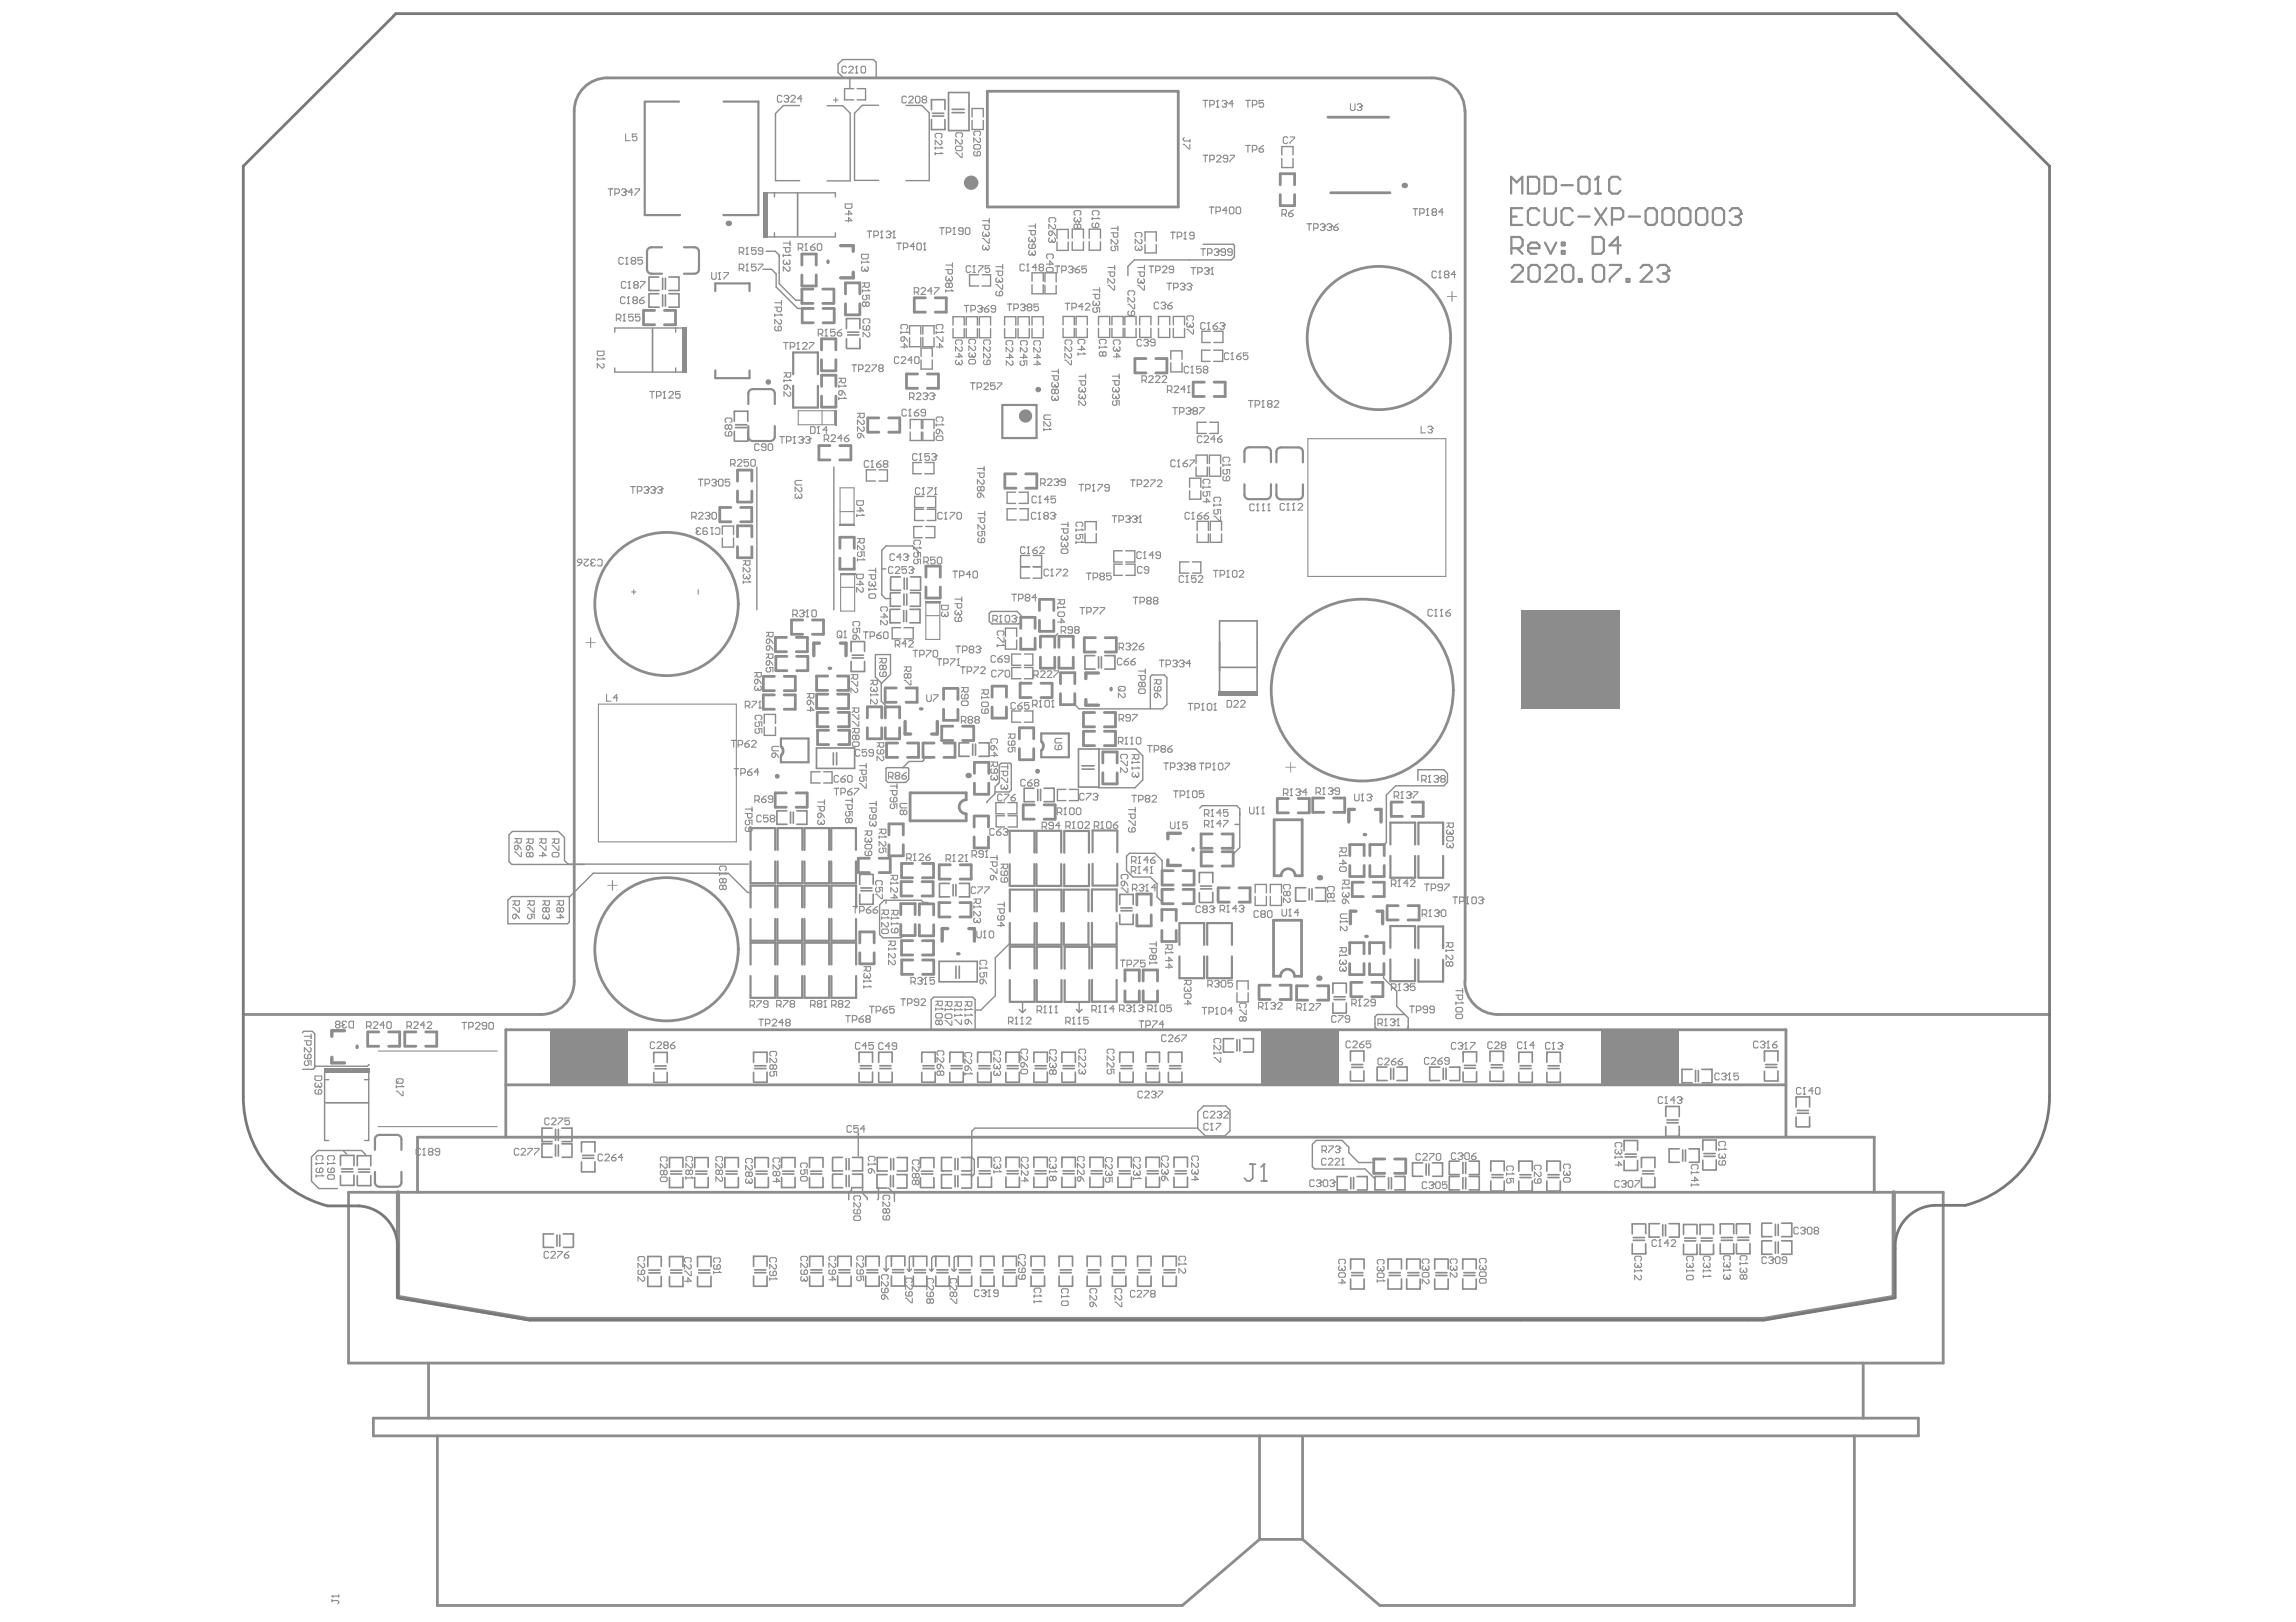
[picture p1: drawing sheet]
<svg xmlns="http://www.w3.org/2000/svg" width="297mm" height="210mm" viewBox="0 0 297 210" stroke-linecap="round" stroke-linejoin="round" font-family="sans-serif">
<g fill="none" stroke="#8c8c8c" stroke-width=".22">
<path d="M120.5 15.5v1.3h1.7v-1.3M120.6 14.7h1.5M120.6 15h1.5M122.2 12.9h-1.7v1.3M122.2 12.9v1.3M122.7 12h2.7v4.9h-2.7zM84 38v1.8h1.3M84 35.9v1.7h1.3M84 38h1.2M84 35.9h1.2M85.7 38.2v1.4M85.7 36v1.5"/>
<path d="M86.1 38.2v1.4M86.1 36v1.5M86.5 38h1.3v1.8h-1.3M86.5 35.9h1.3v1.7h-1.3M103.2 25v5.5M84.4 42.6v5.6M95 54.5v-1.3h1.7v1.3M95 55.8v1.3M95.2 55.3h1.4M95.2 55h1.4M96.7 55.8v1.3h-1.7M109.5 42.5v-1.3h1.7v1.3"/>
<path d="M109.5 43.8v1.3M109.7 43h1.4M109.7 43.3h1.4M111.2 43.8v1.3h-1.7M115.1 78.9v1.7h1.4M115.2 78.9h1.2M115.2 76.8v1.7h1.3M115.2 76.7h1.3M115.2 74.7v1.7h1.3M115.3 74.7h1.2M116.9 79v1.5M116.9 76.9v1.4"/>
<path d="M117 74.8v1.5M117.3 79v1.5M117.3 76.9v1.4M117.3 74.8v1.5M117.7 78.9h1.3v1.7h-1.3M117.8 76.7l1.3 .1v1.7h-1.3M117.8 74.7h1.3v1.7h-1.3M105.6 96.8h5v2.6h-5zM110.1 85.6v1.3h1.7l.1-1.3M110.3 84.8h1.4M110.3 85.1h1.4M111.8 83h-1.7v1.3"/>
<path d="M111.9 83.1v1.2M124.1 96.2v1.7h1.3M124.1 96.1h1.2M125.8 96.3v1.4M126.2 96.3v1.4M126.7 96.1l1.3 .1v1.7h-1.3M139.5 96.9h2.7v5h-2.7zM140.4 84.9v1.7h1.3M140.4 84.8h1.2M142.1 85v1.4M142.5 85v1.4M142.9 84.8l1.3 .1v1.7h-1.3"/>
<path d="M157.8 89.7v-9.3h4.8v9.3M157.8 86.4h4.7M100.5 105v1.7h1.3M100.5 104.9h1.3M102.3 105.1v1.4M102.6 105.1v1.4M103.1 104.9l1.3 .1v1.7h-1.3M111.2 115.7v1.3h1.7l.1-1.3M111.4 114.9h1.4M111.4 115.3h1.4M112.9 113.1h-1.7v1.4M113 113.2v1.2"/>
<path d="M121.5 114.4v1.7h1.3M121.6 114.3h1.2M123.3 114.5v1.4M123.7 114.5v1.4M124.1 114.3l1.3 .1v1.7h-1.3M132.5 102v1.7h1.3M132.5 102h1.3M134.3 102.2v1.4M134.6 102.2v1.4M135.1 102h1.3v1.7h-1.3M144.9 117v-1.3h1.7v1.3M144.9 118.4v1.2"/>
<path d="M145 117.5h1.5M145 117.9h1.5M146.6 118.3v1.3h-1.7M155.2 114.2v-1.3h1.7v1.3M155.2 115.5v1.3M155.3 115h1.5M155.3 114.7h1.5M156.9 115.5v1.3h-1.7M168.9 114.9h-1.3v1.7h1.3M169.4 115v1.5M169.7 115v1.5M170.2 114.9h1.3v1.7"/>
<path d="M170.2 116.6h1.3M84.6 137.5v-1.3h1.7v1.3M84.6 138.8v1.2M84.7 138.3h1.5M84.7 137.9h1.5M86.3 138.8v1.3h-1.7M97.5 137.5v-1.3h1.7v1.3M97.5 138.8v1.2M97.6 138.3h1.5M97.6 137.9h1.5M99.2 138.7v1.3h-1.7M111.1 137.5l.1-1.3h1.7v1.3"/>
<path d="M111.1 138.8v1.2M111.3 138.3h1.4M111.3 137.9h1.4M112.9 138.7v1.3h-1.7M113.7 137.5v-1.3h1.7v1.3M113.7 138.8v1.2M113.8 138.3h1.5M113.8 137.9h1.5M115.4 138.7v1.3h-1.7M119.3 137.5v-1.3h1.7v1.3M119.3 138.8v1.2M119.4 138.3h1.5"/>
<path d="M119.4 137.9h1.5M121 138.7v1.3h-1.7M121.5 124.4h4.9v2.7h-4.9zM122.9 137.5v-1.3h1.7v1.3M122.9 138.8v1.2M123 138.3h1.5M123 137.9h1.5M124.6 138.7v1.3h-1.7M126.5 137.5v-1.3h1.7v1.3M126.5 138.8v1.2M126.6 138.3h1.5M126.6 137.9h1.5"/>
<path d="M128.2 138.7v1.3h-1.7M130.1 137.5l.1-1.3h1.7v1.3M130.1 138.8v1.2M130.3 138.3h1.4M130.3 137.9h1.4M131.9 138.7v1.3h-1.7M133.8 137.5v-1.3h1.7v1.3M133.8 138.8v1.2M133.9 138.3h1.5M133.9 137.9h1.5M135.5 138.7v1.3h-1.7M137.4 137.5v-1.3h1.7v1.3"/>
<path d="M137.4 138.8v1.2M137.5 138.3h1.5M137.5 137.9h1.5M139.1 138.7v1.3h-1.7M144.9 137.5v-1.3h1.7v1.3M144.9 138.8v1.2M145 138.3h1.5M145 137.9h1.5M146.6 138.7v1.3h-1.7M148.3 137.5v-1.3h1.7v1.3M148.3 138.8v1.2M148.4 138.3h1.5"/>
<path d="M148.4 137.9h1.5M150 138.7v1.3h-1.7M151.2 137.5v-1.3h1.7v1.3M151.2 138.8v1.2M151.3 138.3h1.5M151.3 137.9h1.5M152.9 138.7v1.3h-1.7M159.6 134.4h-1.3v1.7l1.3 .1M160 134.6v1.4M160.4 134.6v1.4M160.9 134.4h1.3v1.7M160.9 136.2h1.2"/>
<path d="M172.4 129.8v1.3h1.7l.1-1.3M172.6 129h1.4M172.6 129.4h1.4M174.1 127.2h-1.7v1.3M174.2 127.3v1.2M174.7 137.3v-1.3h1.7v1.3M174.7 138.6v1.3M174.9 137.8h1.4M174.9 138.1h1.4M176.4 138.6v1.3h-1.7M178.2 138.1v1.7h1.3M178.2 138.1h1.2"/>
<path d="M179.9 138.2v1.5M180.3 138.2v1.5M180.7 138.1h1.3v1.7h-1.3M186.3 138.1h-1.3v1.7h1.3M186.7 138.2v1.5M187.1 138.2v1.5M187.5 138.1h1.3v1.7M187.6 139.8h1.2M189.3 137.4v-1.3h1.7v1.3M189.3 138.7v1.3M189.4 137.9h1.5M189.4 138.2h1.5"/>
<path d="M191 138.7v1.3h-1.7M192.8 137.4v-1.3h1.7v1.3M192.8 138.7v1.2M192.9 138.2h1.5M192.9 137.8h1.5M194.5 138.6v1.3h-1.7M196.5 137.5v-1.3h1.7v1.3M196.5 138.8v1.2M196.6 138.3h1.5M196.6 137.9h1.5M198.2 138.7v1.3h-1.7M200.1 137.5l.1-1.3h1.7v1.3"/>
<path d="M200.1 138.8v1.2M200.3 138.3h1.4M200.3 137.9h1.4M201.9 138.7v1.3h-1.7M218.9 138.4h-1.3v1.7h1.3M219.4 138.5v1.5M219.7 138.5v1.5M220.2 138.4h1.3v1.7M228.3 137.3v-1.3h1.7v1.3M228.3 138.6v1.3M228.4 137.8h1.5M228.4 138.1h1.5"/>
<path d="M230 138.6v1.3h-1.7M42.1 142.7h5.6M44 150.8l.1-1.3h1.7v1.3M44 152.1v1.3M44.2 151.3h1.5M44.2 151.6h1.5M45.8 152.1v1.3h-1.7M46.2 150.9l.1-1.3h1.7v1.3M46.2 152.2v1.2M46.4 151.7h1.4M46.4 151.3h1.4M48 152.1v1.3h-1.7"/>
<path d="M71.4 148h-1.3v1.7l1.3 .1M71.4 146h-1.3v1.7h1.3M71.6 159.7h-1.3v1.7h1.3M71.9 146.1v1.5M71.9 148.2v1.4M72.1 159.8v1.5M72.2 146.1v1.5M72.2 148.2v1.4M72.4 159.8v1.5M72.7 148h1.3v1.7M72.7 146h1.3v1.7M72.7 149.8h1.3"/>
<path d="M72.7 147.7h1.3M72.9 159.7h1.3v1.7M75.2 149.1l.1-1.3h1.7v1.3M75.2 150.4v1.2M75.4 149.9h1.4M75.4 149.5h1.4M77 150.3v1.3h-1.7M86.6 152.4v1.3h1.7l.1-1.3M86.8 151.9h1.4M86.8 151.6h1.4M88.3 149.8h-1.7v1.3M88.4 149.8v1.3"/>
<path d="M89.9 152.4v1.3h1.7v-1.3M90 151.9h1.5M90 151.6h1.5M91.6 149.8h-1.7v1.3M91.6 149.8v1.3M93.8 152.4v1.3h1.7v-1.3M93.9 151.9h1.5M93.9 151.6h1.5M95.5 149.8h-1.7v1.3M95.5 149.8v1.3M97.7 152.4v1.3h1.7v-1.3M97.8 151.9h1.5"/>
<path d="M97.8 151.6h1.5M99.4 149.8h-1.7v1.3M99.4 149.8v1.3M101.1 152.4v1.3h1.7l.1-1.3M101.3 151.9h1.4M101.3 151.6h1.4M102.8 149.8h-1.7v1.3M102.9 149.8v1.3M104.7 152.4v1.3h1.7l.1-1.3M104.9 151.9h1.4M104.9 151.6h1.4M106.4 149.8h-1.7v1.3"/>
<path d="M106.5 149.8v1.3M107.7 149.8v1.7h1.3M107.7 152v1.7h1.3M107.7 149.8h1.3M107.7 152h1.3M109.5 149.9v1.5M109.5 152.1v1.5M109.8 149.9v1.5M109.8 152.1v1.5M110.3 149.8h1.3v1.7h-1.3M110.3 152h1.3v1.7h-1.3M114.8 152h-1.3v1.7h1.3"/>
<path d="M114.8 149.8h-1.3v1.7h1.3M115.2 152.1v1.5M115.2 149.9v1.5M115.6 152.1v1.5M115.6 149.9v1.5M116 152h1.3v1.7M116.1 149.8h1.3v1.7M116.1 153.7h1.2M116.1 151.5h1.2M119.1 151.1v-1.3h1.7v1.3M119.1 152.4v1.3M119.2 151.9h1.5"/>
<path d="M119.2 151.6h1.5M120.8 152.4v1.3h-1.7M123.1 149.8h-1.3v1.7h1.3M123.1 152h-1.3v1.7h1.3M123.6 149.9v1.5M123.6 152.1v1.5M123.9 149.9v1.5M123.9 152.1v1.5M124.4 149.8h1.3v1.7M124.4 152h1.3v1.7M124.4 151.5h1.3M124.4 153.7h1.3"/>
<path d="M126.5 152.3v1.3h1.7l.1-1.3M126.7 151.5h1.4M126.7 151.9h1.4M128.2 149.8h-1.7v1.3M128.3 149.8v1.2M130.1 152.3v1.3h1.7l.1-1.3M130.3 151.5h1.4M130.3 151.9h1.4M131.8 149.8h-1.7v1.3M131.9 149.8v1.2M133.8 152.3v1.3h1.7v-1.3M133.9 151.5h1.4"/>
<path d="M133.9 151.9h1.4M135.5 149.8h-1.7v1.3M135.5 149.8v1.2M137.4 152.3v1.3h1.7v-1.3M137.5 151.5h1.5M137.5 151.9h1.5M139.1 149.8h-1.7v1.3M139.1 149.8v1.2M141 152.3v1.3h1.7v-1.3M141.1 151.5h1.5M141.1 151.9h1.5M142.7 149.8h-1.7v1.3"/>
<path d="M142.7 149.8v1.2M144.6 152.3v1.3h1.7l.1-1.3M144.8 151.5h1.4M144.8 151.9h1.4M146.3 149.8h-1.7v1.3M146.4 149.8v1.2M148.3 152.3v1.3h1.7v-1.3M148.4 151.5h1.4M148.4 151.9h1.4M150 149.8h-1.7v1.3M150 149.8v1.2M151.9 152.3v1.3h1.7v-1.3"/>
<path d="M152 151.5h1.5M152 151.9h1.5M153.6 149.8h-1.7v1.3M153.6 149.8v1.2M174.3 152.3h-1.3v1.7h1.3M174.8 152.4v1.4M175.1 152.4v1.4M175.6 152.3h1.3v1.7M175.6 154h1.2M177.9 152.3v1.7h1.3M177.9 152.2h1.3M179.6 152.4v1.4"/>
<path d="M180 152.4v1.4M180.5 152.2l1.3 .1v1.7h-1.3M184 150.5h-1.3v1.7h1.3M184.5 150.6v1.5M184.9 150.6v1.5M185.3 150.5h1.3v1.7M185.4 152.2h1.2M187.5 150.3v1.7h1.3M187.5 152.3v1.7h1.3M187.5 150.3h1.3M187.5 152.2h1.3M189.3 150.4v1.5"/>
<path d="M189.3 152.4v1.4M189.6 150.4v1.5M189.6 152.4v1.4M190.1 150.3h1.3v1.7h-1.3M190.1 152.2l1.3 .1v1.7h-1.3M192.9 152.8v1.3h1.7v-1.3M193 152h1.5M193 152.4h1.5M194.6 150.3h-1.7v1.3M194.6 150.3v1.2M196.5 152.8v1.3h1.7v-1.3M196.6 152h1.5"/>
<path d="M196.6 152.4h1.5M198.2 150.3h-1.7v1.3M198.2 150.3v1.2M200.1 152.8v1.3h1.7l.1-1.3M200.3 152h1.4M200.3 152.4h1.4M201.8 150.3h-1.7v1.3M201.9 150.3v1.2M210.1 150.2v1.3h1.7l.1-1.3M210.3 149.4h1.4M210.3 149.7h1.4M211.8 147.6h-1.7v1.3"/>
<path d="M211.9 147.6v1.3M212.4 151.1v-1.3h1.7v1.3M212.4 152.4v1.2M212.5 151.5h1.5M212.5 151.9h1.5M212.9 158.4h-1.7v1.3M212.9 158.4v1.3M214.1 152.4v1.3h-1.7M214.7 158.4h-1.3v1.7h1.3M215.1 158.5v1.4M215.5 158.5v1.4M215.5 144.5v-1.3h1.7v1.3"/>
<path d="M215.5 145.8v1.2M215.7 144.9h1.4M215.7 145.3h1.4M215.9 158.4h1.3v1.7M217.2 148.7h-1.3v1.7h1.3M217.2 145.8v1.3h-1.7M217.7 148.8v1.5M218.1 148.8v1.5M218.5 148.7h1.3v1.7M218.6 150.4h1.2M219.5 158.5h-1.7v1.3M219.5 158.5v1.2"/>
<path d="M220.2 140.1h1.2M220.3 148.8v-1.3h1.7v1.3M220.3 150.1v1.3M220.4 149.6h1.5M220.4 149.3h1.5M221.6 158.5h-1.7v1.3M221.7 158.5v1.2M222 150.1v1.3h-1.7M224.3 158.4h-1.7v1.3M224.3 158.4v1.3M224.7 159.7v-1.3h1.7v1.3M227.9 158.3v1.7h1.3"/>
<path d="M228 158.3h1.2M229.7 158.4v1.5M230.1 158.4v1.5M230.5 158.3h1.3v1.7h-1.3M232.4 143.3v-1.3h1.7v1.3M232.4 144.6v1.2M232.5 143.7h1.5M232.5 144.1h1.5M234.1 144.5v1.3h-1.7M72.9 161.4h1.2M83.8 165.2v1.3h1.7v-1.3M83.9 164.4h1.5"/>
<path d="M83.9 164.7h1.5M85.5 162.6h-1.7v1.3M85.5 162.6v1.3M86.6 163.9v-1.3h1.8v1.3M86.6 165.2v1.3M86.8 164.4h1.4M86.8 164.7h1.4M88.4 165.2v1.3h-1.8M90.2 163.9l.1-1.3h1.7v1.3M90.2 165.2v1.3M90.4 164.4h1.4M90.4 164.7h1.4"/>
<path d="M92 165.2v1.3h-1.7M97.5 165.1v1.4h1.7v-1.4M97.6 164.7h1.5M97.6 164.3h1.5M99.2 162.6h-1.7v1.3M99.2 162.6v1.2M104.7 165.1v1.4h1.7l.1-1.4M104.9 164.7h1.4M104.9 164.3h1.4M106.4 162.6h-1.7v1.3M106.5 162.6v1.2M108.4 165.1v1.4h1.7v-1.4"/>
<path d="M108.5 164.7h1.5M108.5 164.3h1.5M110.1 162.6h-1.7v1.3M110.1 162.6v1.2M112 165.1v1.4h1.7v-1.4M112.1 164.7h1.5M112.1 164.3h1.5M113.7 162.6h-1.7v1.3M113.7 162.6v1.2M115.3 165.1v1.3h1.7l.1-1.3M115.5 164.7h1.4M115.5 164.3h1.4"/>
<path d="M117 162.6h-1.7v1.3M117.1 162.6v1.2M118.2 165.1v1.4h1.7v-1.4M118.3 164.7h1.5M118.3 164.3h1.5M119.9 162.6h-1.7v1.3M119.9 162.6v1.2M121.1 165.1v1.4h1.7v-1.4M121.2 164.7h1.5M121.2 164.3h1.5M122.8 162.6h-1.7v1.3M122.8 162.6v1.2"/>
<path d="M124 165.1v1.4h1.7v-1.4M124.1 164.7h1.5M124.1 164.3h1.5M125.7 162.6h-1.7v1.3M125.7 162.6v1.2M126.9 165.1v1.4h1.7v-1.4M127 164.7h1.5M127 164.3h1.5M128.6 162.6h-1.7v1.3M128.6 162.6v1.2M129.8 165.1v1.4h1.7v-1.4M129.9 164.7h1.5"/>
<path d="M129.9 164.3h1.5M131.5 162.6h-1.7v1.3M131.5 162.6v1.2M133.4 165.1v1.4h1.7v-1.4M133.5 164.7h1.5M133.5 164.3h1.5M135.1 162.6h-1.7v1.3M135.1 162.6v1.2M137 165.1v1.4h1.7l.1-1.4M137.2 164.7h1.4M137.2 164.3h1.4M138.7 162.6h-1.7v1.3"/>
<path d="M138.8 162.6v1.2M140.6 165.1v1.4h1.8v-1.4M140.8 164.7h1.4M140.8 164.3h1.4M142.4 162.6h-1.8v1.3M142.4 162.6v1.2M143.9 165.1v1.4h1.7l.1-1.4M144 164.7h1.5M144 164.3h1.5M145.6 162.6h-1.7v1.3M145.7 162.6v1.2M147.2 165.1v1.4h1.7v-1.4"/>
<path d="M147.3 164.7h1.5M147.3 164.3h1.5M148.9 162.6h-1.7v1.3M148.9 162.6v1.2M150.4 165.1v1.4h1.7l.1-1.4M150.6 164.7h1.4M150.6 164.3h1.4M152.1 162.6h-1.7v1.3M152.2 162.6v1.2M174.7 165.5v1.3h1.7l.1-1.3M174.9 164.7h1.4M174.9 165.1h1.4"/>
<path d="M176.4 162.9h-1.7v1.3M176.5 163v1.2M179.6 165.5v1.3h1.7v-1.3M179.7 164.7h1.5M179.7 165.1h1.5M181.3 162.9h-1.7v1.3M181.3 163v1.2M182 165.5v1.3h1.7v-1.3M182.1 164.7h1.5M182.1 165.1h1.5M183.7 162.9h-1.7v1.3M183.7 163v1.2"/>
<path d="M185.6 165.5v1.3h1.7l.1-1.3M185.8 164.7h1.4M185.8 165.1h1.4M187.3 162.9h-1.7v1.3M187.4 163v1.2M189.2 165.5v1.3h1.7l.1-1.3M189.4 164.7h1.4M189.4 165.1h1.4M190.9 162.9h-1.7v1.3M191 163v1.2M211.2 161v1.3h1.7v-1.3M211.3 160.5h1.5"/>
<path d="M211.3 160.1h1.5M216 160.1h1.2M217.8 161v1.3h1.7v-1.3M217.9 160.6h1.5M217.9 160.2h1.5M219.9 161v1.3h1.7l.1-1.3M220.1 160.6h1.4M220.1 160.2h1.4M222.6 161v1.3h1.7v-1.3M222.7 160.5h1.4M222.7 160.1h1.4M224.7 161v1.2"/>
<path d="M224.8 160.1h1.5M224.8 160.5h1.5M226.4 160.9v1.3h-1.7M227.9 160.6v1.7h1.3M228 160.6h1.2M229.7 160.7v1.5M230.1 160.7v1.5M230.5 160.6h1.3v1.7h-1.3"/>
</g>
<g fill="none" stroke="#8c8c8c" stroke-width=".18">
<path d="M103.4 13.7h-2l-1.1 1v8.7h3.2M107 13.7h2l1 .9v8.8h-3M110.4 11.5h-1.1v1.4h1.1M110.9 11.5h1.1v1.4h-1.1M113.4 10v-1.9l-.4-.4h-4l-.6 .6v1.1l.7 .7 .8-.1v1.4M113.7 13.6h-2.1l-1 1v8.7h3.1M117.2 13.6h2.1l.9 1v8.8h-3M125.8 15.6v1.2h1.4v-1.2M125.8 15.1v-1.1h1.4v1.1M98.7 34.9h1.1l.6 .5v1.7l2.8 2.8h.6M99.1 25h9v.5M99.1 32.5h1.2l.5 .5v3.7l2.1 2.2h.8"/>
<path d="M100.2 25v.5M100.2 30.1v.6M103.7 37.6h.1M108.1 30.1v.6h-8.9M126.6 35.6h-1.2v1.4h1.2M127.1 35.6h1.1v1.4h-1.1M133.5 36.4v-1.1h1.5v1.1M133.5 36.8v1.2h1.5v-1.2M135.2 36.5v-1.2h1.4v1.2M135.2 36.9v1.1h1.4v-1.1M136.7 30.9v-1.2h1.5v1.2M136.7 31.3v1.1h1.5v-1.1"/>
<path d="M138.7 30.8v-1.1h1.5v1.1M138.7 31.3v1.1h1.5v-1.1M140.9 30.8v-1.1h1.5v1.1M140.9 31.3v1.1h1.5v-1.1M148.1 31.6v1.1h1.5v-1.1M148.1 31.2v-1.2h1.5v1.2M155.6 31.6h4l.1 .1v1.5l-.4 .4h-12.5l-.9 .9v1.2M165.8 20.5v1.2h1.5v-1.2M165.8 20.1v-1.1h1.5v1.1M79.5 47.6v.6h9M87.4 42.4v.6M87.4 47.6v.6"/>
<path d="M88.4 42.4h-8.9v.6M117.7 43.7v1.2h1.4v-1.2M117.7 43.2v-1h1.4v1M117.8 55.9v1.1h1.4v-1.1M117.8 55.5v-1.2h1.4v1.2M119.2 46.6v1.2h1.4v-1.2M119.2 46.1v-1.1h1.4v1.1M119.2 59.9h-1.1v1.4h1.1M119.4 43.2v-1h1.4v1M119.4 43.7v1.2h1.4v-1.2M119.4 55.5v-1.2h1.4v1.2M119.4 55.9v1.1h1.4v-1.1"/>
<path d="M119.6 59.9h1.2v1.4h-1.2M123.3 42.5v1.2h1.4v-1.2M123.3 42.1v-1.1h1.4v1.1M125 42.5v1.2h1.4v-1.2M125 42.1v-1.1h1.4v1.1M126.7 42.5v1.2h1.5v-1.2M126.7 42.1v-1.1h1.5v1.1M130 42.5v1.2h1.4v-1.2M130 42.1v-1.1h1.4v1.1M131.7 42.5v1.2h1.5v-1.2M131.7 42.1v-1.1h1.5v1.1M133.5 42.1v-1.1h1.5v1.1"/>
<path d="M133.5 42.5v1.2h1.5v-1.2M137.5 42.5v1.2h1.5v-1.2M137.5 42v-1h1.5v1M139.2 42.5v1.2h1.5v-1.2M139.2 42v-1h1.5v1M142.1 42.5v1.2h1.5v-1.2M142.1 42v-1h1.5v1M143.9 42.5v1.2h1.4v-1.2M143.9 42v-1h1.4v1M145.5 42.5v1.2h1.5v-1.2M145.5 42v-1h1.5v1M147.4 42.5v1.2h1.5v-1.2"/>
<path d="M147.4 42v-1h1.5v1M149.9 42v-1h1.4v1M149.9 42.5v1.2h1.4v-1.2M151.5 46.5v-1.1h1.4v1.1M151.5 46.9v1.2h1.4v-1.2M151.8 42v-1h1.4v1M151.8 42.5v1.2h1.4v-1.2M154.7 60v-1.1h1.5v1.1M156.1 54.6h-1.2v1.5h1.2M156.5 60v-1.1h1.4v1.1M156.5 54.6h1.1v1.5h-1.1M156.5 45.3h-1v1.5h1"/>
<path d="M156.6 42.9h-1.1v1.4h1.1M157 45.3h1.2v1.5h-1.2M157 42.9h1.2v1.4h-1.2M93.4 69.6v1.2h1.5v-1.2M93.4 69.2v-1.1h1.5v1.1M97.9 60.4v18.5M107.9 60.4v18.5M113.3 60.8h-1.2v1.5h1.2M113.7 60.8h1.1v1.5h-1.1M114.1 73.6h.5M118.8 71.8v-.4l-.7-.7h-3.5l-.5 .5v5.8l.4 .5h.8M119.3 68.1h-1.1v1.5h1.1"/>
<path d="M119.5 65.9h-1.2v1.5h1.2M119.5 64.2h-1.2v1.5h1.2M119.8 68.1h1.1v1.5h-1.1M120 65.9h1v1.5h-1M120 64.2h1v1.5h-1M131.4 63.7h-1.1v1.4h1.1M131.5 65.8h-1.2v1.5h1.2M131.8 63.7h1.2v1.4h-1.2M131.9 65.8h1.1v1.5h-1.1M132.1 79.7l-.5-.6h-3.4l-.2 .3v1l.3 .3h3.8M133.2 71.9h-1.2v1.4h1.2M133.2 73.4h-1.2v1.4h1.2"/>
<path d="M133.7 71.9h1.1v1.4h-1.1M133.7 73.4h1.1v1.4h-1.1M140.4 69v1.2h1.4v-1.2M140.4 68.6v-1.1h1.4v1.1M145.2 71.3h-1.1v1.4h1.1M145.2 73h-1.1v1.5h1.1M145.6 71.3h1.2v1.4h-1.2M145.7 73h1.1v1.5h-1.1M153.8 72.7h-1.2v1.5h1.2M153.9 63.5v1.1h1.5v-1.1M153.9 63.1v-1.2h1.5v1.2M154.3 72.7h1.1v1.5h-1.1"/>
<path d="M154.7 60.4v1.2h1.5v-1.2M154.9 69.1v1.1h1.4v-1.1M154.9 68.6v-1.1h1.4v1.1M156.5 60.4v1.2h1.4v-1.2M156.6 69.1v1.1h1.4v-1.1M156.6 68.6v-1.1h1.4v1.1M98.9 94.1v1.1h1.4v-1.1M98.9 93.6v-1.2h1.4v1.2M106.1 99.9h-1.2v1.4h1.2M106.6 99.9h1v1.4h-1M113.2 84.7v2.9l.8 .8M113.3 84.7h1.9v2.6l-1.2 1.2v2.3l.7 .6v.2"/>
<path d="M114.4 91.5h.1M114.6 99.4l.1-.1h2.7l.2 .2v1.4l-.4 .4h-2.3l-.3-.3zM116.5 81.2h-1.1v1.5h1.1M117 81.2h1.1v1.5h-1.1M119.5 98v.4l-.2 .1h-1.7l-.8 .8M130.1 82.4v-1.1h1.4v1.1M130.1 82.8v1.2h1.4v-1.2M132.1 88.3h-.1M132.1 92h-1.2v1.5h1.2M132.1 86.4h-1.2v1.4h1.2M132.1 84.6h-1.2v1.5h1.2M132.5 84.6h1.1v1.5h-1.1"/>
<path d="M132.5 86.4h1.1v1.4h-1.1M132.5 92h1.1v1.5h-1.1M136.9 82l-.4 .3M138.8 91.2h.2l.6 .5h10.8l.6-.5v-3.5l-.4-.4h-1.6l-.2 .3v4.1M142.2 96.9h4.8l.8 .9v3.1l-1 1h-4.7M96.8 111.8h-23.3l-.5-.4v-3l-.8-.8h-5.9l-.4 .4v3.5l.3 .4h9.4M97.2 115.5h-.5l-2.5-2.5h-17.4l-3.1 3h-7.5l-.5 .5v3h7.7l.3-.2v-3.2M114.6 116.5v.4M119.1 117h.1M120 116.8h-.5l-.3-.3h-4.8l-.6 .6v3.8l.4 .5h2.4l.2-.3M128.7 102.5h1.9l.2-.3v-3.3l-.1-.1h-1.2l-.2 .2v2.3l-.6 .5v.9l-1 1.1v.1M129.9 103.9h-1.1v1.4h1.1"/>
<path d="M130 105.6h-1.1v1.4h1.1M130.4 103.9h1.2v1.4h-1.2M130.4 105.6h1.2v1.4h-1.2M137.9 102.2h-1.1v1.4h1.1M138.3 102.2h1.2v1.4h-1.2M150.3 115.1v.8M150.3 112.7v-1.3l-.9-1h-3.3l-.4 .4v1.9l.9 .8h2.2l.9 .9v1.7l.5 .5M150.3 116v.1M155.2 104.6l.3-.3h4.5l.4 .4v5l-.9 .9M159.7 110.4h.1M159.8 106.7h.6M162.4 116v1.2h1.4v-1.2"/>
<path d="M162.4 115.5v-1h1.4v1M164.3 115.5v-1h1.5v1M164.3 116v1.2h1.5v-1.2M183.4 101v-1.4h3.4l.5 .5v1.1l-.5 .5h-6.2l-1.2 1.2v6.1l-.3 .4M39.1 133.6l.2-.1h1.1l.3 .3v4.4l-.2 .2h-1.3M42 138.8v8.8h.5M42 139.7h.5M47.2 139.7h.5M47.7 138.6v9h-.5M47.8 137.8l-.3 .2h-6.8M126.2 133.2v-3.9l-.4-.3h-5l-.3 .4v3.9h-2.6M130.6 120.9v1.2l-1.8 1.8v4.9l-1.9 1.9h-.7"/>
<path d="M131.9 130.6l.4 .4M132.3 129.6v1.4M132.7 130.6l-.4 .4M139.2 130.6l.4 .4M139.6 131h.1M139.6 129.7v1.3M140 130.6l-.4 .4M160 128v-1.1h1.5v1.1M160 128.5v1.2h1.5v-1.2M179 126.1v.5l1.7 1.7v1.9l1.5 1.5v1.3l-.2 .3M181.7 131.3h-3.5l-.3 .3v1.3l.2 .3M182.2 133l-.1 .1"/>
<path d="M44.4 148.9l.4 .4M47.3 149.4l-.5-.5h-5.7l-.8 .8v3.2l1 .9h2.4M47.3 149.4h.1M110.2 153.6v.4l-.4 .4v.9M111.1 146.6l-.1 .1v2.9M111.6 153.7v.7l.6 .6v.3M113.6 153.6v1.5l-.1 .2M115 153.7l.7 .8v1M125.7 151.2v.9M155 143.9l.7-.8h2.9l.5 .6v2.6l-.6 .7h-2.6l-.9-1zM155 146h-28.9l-.4 .4v3.4l.3 .3v1.8l-.3 .4M177.5 150.4h-1.7l-1.3-1.2v-.7l-.9-.9h-3.3l-.5 .5v2.9l.3 .3h6.5l1.2 1.1h.1"/>
<path d="M114.3 164.2l.3 .3M115 164.2l-.4 .3M115.3 162.6h-.5l-.2 .1v1.8M117.4 164.2l.2 .3M118.2 162.6h-.4l-.2 .1v1.8l.3-.3M120.2 164.2l.3 .3M120.8 164.2l-.3 .3M121.1 162.6h-.3l-.3 .2v1.7M123.1 164.2l.2 .3h.2l.2-.3M124 162.6h-.4l-.2 .1v1.8"/>
</g>
<g fill="none" stroke="#8c8c8c" stroke-width=".36">
<path d="M74.3 14.4v112.6M78.6 10.1h106.6M171.8 15.2h7.8M189.5 14.3v112.7M103.7 35.6v1.4h1.9v-1.4M103.7 32.9v1.4M103.7 32.9h1.9M105.2 37.4h-1.5v1.9h1.5M105.2 39.9h-1.4v1.9h1.4M105.6 32.9v1.4M106.4 39.3h1.5M106.4 37.4h1.5"/>
<path d="M106.5 39.9h1.4M107.9 37.4v1.9M107.9 39.9v1.9M109.4 38v-1.4h1.8v1.4M109.4 39.3v1.4M111.2 39.3v1.4M118.3 38.5v1.9M118.3 38.5h1.4M121 38.5h1.4v1.9h-1.4M127.7 26.8v-15h24.7v15h-24.7M165.6 23.9v-1.4h1.9v1.4M165.6 26.6h1.9"/>
<path d="M165.6 25.2v1.4M167.5 25.2v1.4M172.2 24.9h7.6M83.3 40.2v1.8M83.3 42h1.4M83.3 40.2h1.4M86 40.2h1.4v1.8h-1.4M106.3 45.3v-1.4h1.8v1.4M106.3 46.5v1.5M106.3 48h1.8M106.3 48.6v1.4M106.3 51.3v1.4"/>
<path d="M106.3 48.6h1.8M106.3 52.7h1.8M106.5 41.8h1.4M107.4 57.7h-1.5v1.8h1.5M108.1 46.5v1.5M108.1 48.6v1.4M108.1 51.3v1.4M108.6 59.5h1.5M108.6 57.7h1.5M109.4 40.7h1.8M110.1 57.7v1.8M112.3 54.1v1.8"/>
<path d="M112.3 55.9h1.4M112.3 54.1h1.4M115 54.1h1.4v1.8h-1.4M118.3 40.4h1.4M118.7 48.4h-1.4v1.8h1.4M120 50.2h1.4M120 48.4h1.4M121.4 48.4v1.8M148.3 46.4h-1.5v1.9h1.5M149.5 48.3h1.5M149.5 46.4h1.5M151 46.4v1.9"/>
<path d="M154.4 49.5v1.8M154.4 51.3h1.4M154.4 49.5h1.4M157.1 49.5h1.4v1.8h-1.4M93.1 65.7v1.8M93.1 67.5h1.5M93.1 65.7h1.5M95.4 62.3v-1.5h1.9v1.5M95.4 69.5v-1.5h1.9v1.5M95.4 72.2h1.9M95.4 63.5v1.4M95.4 70.7v1.5"/>
<path d="M95.4 65h1.9M95.8 65.7h1.5v1.8h-1.5M97.3 63.5v1.4M97.3 70.7v1.5M108.7 72.2v1.5h1.8v-1.5M108.7 69.6v1.4M108.7 69.5h1.8M110.5 69.6v1.4M119.8 74.7v-1.4h1.8v1.4M119.8 76v1.4M119.8 77.4h1.8M121.6 76v1.4"/>
<path d="M130 61.3v1.9M130 63.2h1.4M130 61.3h1.4M132.7 61.3h1.4v1.9h-1.4M134.5 77.6v1.4M134.5 77.6h1.8M136.3 77.6v1.4M98.7 89.9v1.9M98.8 91.8h1.4M98.8 89.9h1.4M100.2 87.5h-1.4v1.9h1.4M100.4 84.9v1.9"/>
<path d="M100.4 86.8h1.4M100.4 84.9h1.4M101.5 89.9h1.4v1.9h-1.4M101.5 89.4h1.4M101.5 87.5h1.4M101.8 82.5h-1.5v1.8h1.5M102.4 80.2v1.9M102.4 82.1h1.4M102.4 80.2h1.4M102.9 87.5v1.9M103 82.5h1.4M103 84.3h1.4"/>
<path d="M103.1 84.9h1.4v1.9h-1.4M104.5 82.5v1.8M105.1 80.2h1.4v1.9h-1.4M105.6 87.5v1.8M105.6 89.8v1.9M105.6 89.3h1.5M105.6 87.5h1.5M105.7 91.7h1.4M105.7 89.8h1.4M105.7 92.2v1.8M105.8 94h1.4M105.8 92.2h1.4"/>
<path d="M107.2 94.5h-1.4v1.9h1.4M108.3 89.3h1.5M108.3 87.5h1.5M108.4 89.8h1.4v1.9h-1.4M108.4 92.2h1.5v1.8h-1.5M108.5 96.4h1.4M108.5 94.5h1.4M109.8 87.5v1.8M109.9 94.5v1.9M112.2 92.9v-1.4h1.9v1.4M112.2 94.2v1.4M112.2 95.6h1.9"/>
<path d="M114.1 94.2v1.4M114.5 92.9v-1.4h1.9v1.4M114.5 94.2v1.4M114.5 95.6h1.9M114.7 96.2v1.8M114.7 98h1.4M114.7 96.2h1.4M116 89h-1.5v1.9h1.5M116.4 94.2v1.4M117.2 90.9h1.4M117.2 89h1.4M117.4 96.2h1.4v1.8h-1.4"/>
<path d="M118.7 89v1.9M120.8 96.2h-1.4v1.8h1.4M122.1 89.1h1.8M122.1 91.8v1.4h1.8v-1.4M122.1 89.1v1.4M122.1 98h1.4M122.1 96.2h1.4M123.3 94h-1.5v1.8h1.5M123.6 96.2v1.8M123.9 89.1v1.4M124.5 95.8h1.4M124.5 94h1.4"/>
<path d="M126 94v1.8M128.3 88.8v1.4M128.3 91.5v1.4h1.9v-1.4M128.3 88.8h1.9M130.2 88.8v1.4M131.9 95.6v-1.4h1.8v1.4M131.9 96.9v1.4M131.9 98.3h1.8M132 88.4v1.9M132 88.4h1.4M132 90.3h1.4M132.1 81.3v-1.4h1.8v1.4"/>
<path d="M132.1 82.6v1.4M132.1 84h1.8M133.7 96.9v1.4M133.9 82.6v1.4M134.5 80.3v1.4h1.8v-1.4M134.6 85v1.5h1.9v-1.5M134.6 82.3h1.9M134.6 82.4v1.4M134.7 88.4h1.4v1.9h-1.4M136.5 82.4v1.4M137 82.4v1.4M137 85v1.5h1.8v-1.5"/>
<path d="M137 82.3h1.8M137.2 88.5v-1.4h1.9v1.4M137.2 89.8v1.4h1.9v-1.4M138.8 82.4v1.4M140.2 92.2v1.9M140.2 94.6v1.9M140.2 94.1h1.4M140.2 92.2h1.4M140.2 96.5h1.4M140.2 94.6h1.4M141.7 82.5h-1.4v1.9h1.4M142.7 98.7v-1.4h1.8v1.4"/>
<path d="M142.9 92.2h1.4v1.9h-1.4M142.9 94.6h1.4v1.9h-1.4M143 82.5h1.4M143 84.4h1.4M144.4 82.5v1.9M101.7 102.6h-1.4v1.9h1.4M103 104.5h1.4M103 102.6h1.4M104.4 102.6v1.9M112.5 111.1h-1.5v1.8h1.5M113.7 111.1h1.4M113.7 112.9h1.4"/>
<path d="M115 106.6v1.4M115 109.3v1.4M115 110.8h1.9M115 106.6h1.9M115.2 111.1v1.8M116.5 119.6v1.5h1.9v-1.5M116.5 118.4v-1.5h1.9v1.5M116.9 106.6v1.4M116.9 109.3v1.4M118 114.1h-1.4v1.8h1.4M118.1 111.7h-1.5v1.9h1.5M118.9 118.4v-1.4h1.9v1.4"/>
<path d="M118.9 119.7v1.4h1.9v-1.4M119.3 114.1h1.4M119.3 115.9h1.4M119.3 111.7h1.4M119.3 113.6h1.4M120.7 114.1v1.8M120.8 111.7v1.9M121.5 111.9v1.9M121.5 113.8h1.4M121.5 111.9h1.4M122.9 116.8h-1.4v1.9h1.4M124.2 118.7h1.4"/>
<path d="M124.2 116.8h1.4M124.2 111.9h1.4v1.9h-1.4M125 103.5v-.9h-7.3v3.6h7.3v-.9M125.6 116.8v1.9M126 108.3v1.4h1.9v-1.4M126 105.6v1.4M126 105.6h1.9M126.1 100.1v-1.4h1.8v1.4M126.1 101.4v1.4M126.1 102.8h1.8M127.9 105.6v1.4M127.9 101.4v1.4"/>
<path d="M133.8 104.2h-1.4v1.8h1.4M135.1 106h1.4M135.1 104.2h1.4M136.5 104.2v1.8M142.7 100v1.4M142.7 101.4h1.8M144.5 100v1.4M147.1 117.1v-1.4h1.8v1.4M147.1 118.4v1.4M147.1 119.8h1.8M148.9 118.4v1.4M150.3 117.7v1.4"/>
<path d="M150.3 117.7h1.9M150.3 112.7v1.8M150.3 115.1v1.9M150.3 117h1.5M150.3 114.5h1.5M150.3 115.1h1.5M150.3 112.7h1.5M152.2 117.7v1.4M153 117h1.5M153 114.5h1.5M153 115.1h1.5M153 112.7h1.5"/>
<path d="M154.5 112.7v1.8M154.5 115.1v1.9M156.8 107.9h-1.4v1.9h1.4M156.8 110.2h-1.4v1.9h1.4M157.6 114.9v1.8M157.6 116.7h1.4M157.6 114.9h1.4M158.1 109.8h1.4M158.1 107.9h1.4M158.1 112.1h1.4M158.1 110.2h1.4M159.5 107.9v1.9"/>
<path d="M159.5 110.2v1.9M160.3 114.9h1.4v1.8h-1.4M165.2 103.3v1.9M165.3 105.2h1.4M165.3 103.3h1.4M165.7 113.3h-.9v-7.2h3.7v7.2h-.9M168 103.3h1.4v1.9h-1.4M169.8 103.3v1.8M169.9 105.1h1.4M169.9 103.3h1.4M172.5 103.3h1.5v1.8h-1.5M174.6 109.3h1.9"/>
<path d="M174.6 113.4h1.9M174.6 109.3v1.4M174.6 112v1.4M174.9 114.2v1.8M175 114.2h1.4M175 116h1.4M176.5 109.3v1.4M176.5 112v1.4M177.2 109.3h1.9M177.2 113.4h1.9M177.2 109.3v1.4M177.2 112v1.4"/>
<path d="M177.6 114.2h1.5v1.8h-1.5M179.1 109.3v1.4M179.1 112v1.4M179.5 117.2v1.9M179.5 117.2h1.4M179.5 119.1h1.4M180 103.8v1.8M180 105.6h1.4M180 103.8h1.4M182.2 117.2h1.4v1.9h-1.4M182.7 103.8h1.4v1.8h-1.4M31.5 131.3h38.5"/>
<path d="M47.6 133.5v1.9M47.6 135.4h1.4M47.6 133.5h1.4M50.3 133.5h1.4v1.9h-1.4M52.4 133.5v1.9M52.4 135.4h1.4M52.4 133.5h1.4M55.1 133.5h1.4v1.9h-1.4M111.2 122v-1.4h1.9v1.4M111.2 123.3v1.4M111.2 124.7h1.9M113.1 123.3v1.4"/>
<path d="M118.1 121.7h-1.5v1.9h1.5M118.1 124.2h-1.4v1.9h1.4M119.3 123.6h1.4M119.3 121.7h1.4M119.4 126.1h1.4M119.4 124.2h1.4M120.8 121.7v1.9M120.8 124.2v1.9M145.5 129.7h1.9M145.5 127v-1.5h1.9v1.5M145.5 128.2v1.4M147.4 128.2v1.4"/>
<path d="M147.9 127v-1.5h1.9v1.5M147.9 129.7h1.9M147.9 128.2v1.4M149.8 128.2v1.4M150.3 120.4v1.4h1.9v-1.4M162.9 127.5v1.8M162.9 129.3h1.4M162.9 127.5h1.4M165.6 127.5h1.4v1.8h-1.4M165.7 126.3h-.9v-7.2h3.6v7.2h-.9M169.2 127.6h-1.5v1.8h1.5M170.4 129.4h1.5"/>
<path d="M170.4 127.6h1.5M171.9 127.6v1.8M174.6 126.1h1.9M174.6 123.4v-1.4h1.9v1.4M174.6 124.7v1.4M174.8 127.1v1.9M174.8 129h1.4M174.8 127.1h1.4M176.5 124.7v1.4M177.2 126.1h1.8M177.2 123.4v-1.4h1.8v1.4M177.2 124.7v1.4"/>
<path d="M177.5 127.1h1.4v1.9h-1.4M179 124.7v1.4M193.8 131.3h71.4M45.1 154.3h206.3v22.1h-206.3zM54 154.3v-7.1h188.5v7.1M65.4 140.4h165.7M179.2 150h-1.5v1.8h1.5M180.4 151.8h1.4M180.4 150h1.4M181.9 150v1.8M231.1 147.1v-13.8h-165.7v13.9M55.4 176.4v7.1"/>
<path d="M241 176.4v7.1M48.3 183.5h199.9v2.3h-199.9zM56.6 185.8v22h96.4l10-8.6M163 185.8v13.4M163 199.2h5.5M168.5 186v13.2M239.9 185.8v22h-61.4l-10-8.6"/>
</g>
<g fill="none" stroke="#8c8c8c" stroke-width=".43">
<path d="M107.1 33.8v.2M108.8 31.8h1.6v.7M110.4 35.2v.8h-1.6M106 83.2h-.7v1.7M107.3 86.5h.2M108.7 83.2h.8v1.7M117.1 93.4v1.6h.7M119.1 91.7h.2M121.3 93.4v1.6h-.8M140.5 90.5v.8h1.6M142.1 87.1h-1.6v.7M143.7 89.1v.2"/>
<path d="M151.1 111.3v.7h1.6M152.7 107.8h-1.6v.8M154.4 109.8v.2M175.2 104.7h-.7v1.7M175.4 117.9h-.7v1.6M176.5 108h.2M177.9 104.7h.8v1.7M178.1 117.9h.8v1.6M42.9 136.8v.7h1.7M44.6 133.4h-1.7v.7M46.2 135.4v.2M122.6 120.2h-.7v1.6"/>
<path d="M123.9 123.4h.2M125.3 120.2h.8v1.6M176.7 121.2h.2"/>
</g>
<g fill="none" stroke="#8c8c8c" stroke-width=".28">
<path d="M83.4 13.1v14.7h4.6M83.4 13.1h4.4M93.6 13.1h4.5v14.7M83.7 32.6v2.3M84.3 35.4h1.3M84.3 32h1.3M88.5 35.4h1.4M88.5 32h1.4M90.4 32.6v2.3M92.5 37.7v-1h4.5v1M93.6 27.8h4.5M92.5 47.9v1h4.5v-1"/>
<path d="M96.8 50.9v1.4M96.8 55.1v1.4M97.4 57.1h2.3M97.4 50.4h2.3M100.2 50.9v1.4M100.2 55.1v1.4M102.6 49.9v2.8h3.2v-2.8M102.6 48.4v-2.8h3.2v2.8M129.7 52.4h4.4v4.3h-4.4zM161 58.4v1.4M161.6 57.9h2.3M164.4 58.4v1.4"/>
<path d="M165.1 58.5v1.3M165.7 57.9h2.3M168.6 58.5v1.3M161 62.7v1.3M161.6 64.6h2.3M164.4 62.7v1.3M165.1 62.7v1.3M165.7 64.6h2.3M168.6 62.7v1.3M101 96.6v-1h3.6v3h-3.6v-.9M134.7 96v-1.1h3.6v3.1h-3.6v-.9M97.1 111.5v2.8h3.2v-2.8"/>
<path d="M97.1 118.9v2.8h3.2v-2.8M97.1 110v-2.8h3.2v2.8M97.1 117.4v-2.8h3.2v2.8M100.6 118.9v2.8h3.2v-2.8M100.6 117.4v-2.8h3.2v2.8M100.6 110v-2.8h3.2v2.8M100.6 111.5v2.8h3.2v-2.8M104.1 117.4v-2.8h3.2v2.8M104.1 118.9v2.8h3.2v-2.8M104.1 110v-2.8h3.2v2.8M104.1 111.5v2.8h3.2v-2.8M107.5 111.5v2.8h3.2v-2.8"/>
<path d="M107.5 110v-2.8h3.2v2.8M107.6 117.4v-2.8h3.2v2.8M107.6 118.9v2.8h3.1v-2.8M130.6 110.3v-2.8h3.2v2.8M130.6 111.8v2.8h3.2v-2.8M130.6 119.4v2.9h3.2v-2.9M130.6 118v-2.9h3.2v2.9M134.1 111.8v2.8h3.2v-2.8M134.1 110.3v-2.8h3.2v2.8M134.1 119.4v2.9h3.2v-2.9M134.1 118v-2.9h3.2v2.9M137.6 118v-2.9h3.2v2.9"/>
<path d="M137.6 119.4v2.9h3.2v-2.9M137.7 111.8v2.9h3.2v-2.9M137.7 110.4v-2.9h3.2v2.9M141.3 117.9v-2.8h3.2v2.8M141.3 119.4v2.8h3.2v-2.8M141.4 110.3v-2.8h3.1v2.8M141.4 111.8v2.8h3.1v-2.8M179.9 109.3v-2.8h3.2v2.8M179.9 110.8v2.8h3.2v-2.8M183.5 109.3v-2.8h3.2v2.8M183.5 110.8v2.8h3.2v-2.8M97.1 126.3v2.8h3.2v-2.8"/>
<path d="M97.1 124.8v-2.8h3.2v2.8M100.6 126.3v2.8h3.2v-2.8M100.6 124.8v-2.8h3.2v2.8M104.1 124.8v-2.8h3.2v2.8M104.1 126.3v2.8h3.2v-2.8M107.6 124.8v-2.8h3.2v2.8M107.6 126.3v2.8h3.2v-2.8M130.6 126.8v2.8h3.2v-2.8M130.6 125.3v-2.8h3.2v2.8M134.1 126.8v2.8h3.2v-2.8M134.1 125.3v-2.8h3.2v2.8M137.7 125.4v-2.9h3.2v2.9"/>
<path d="M137.7 126.8v2.9h3.2v-2.9M141.3 125.3v-2.8h3.2v2.8M141.3 126.8v2.8h3.2v-2.8M152.6 122.3v-2.8h3.2v2.8M152.6 123.8v2.8h3.2v-2.8M156.2 122.3v-2.8h3.2v2.8M156.2 123.8v2.8h3.2v-2.8M179.9 122.7v-2.9h3.2v2.9M179.9 124.2v2.8h3.2v-2.8M183.5 122.7v-2.8h3.2v2.8M183.5 124.2v2.8h3.2v-2.8M48.5 147.4v1.4"/>
<path d="M48.5 151.7v1.3M49.1 153.6h2.3M49.1 146.9h2.3M51.9 147.4v1.4M51.9 151.7v1.3"/>
</g>
<path d="M123.2 14.1h1.5M123.2 14.6h1.5M107.8 97.4v1.6M108.2 97.4v1.6M140 99.1h1.6M140 99.5h1.6M123.7 125v1.6M124.1 125v1.6" fill="none" stroke="#8c8c8c" stroke-width=".21"/>
<path d="M103.3 53.2h4.7v1.8h-4.7zM106.4 53.2v1.8M169.2 56.8h17.8v17.8h-17.8zM108.7 63.1h1.8v4.7h-1.8zM108.7 66.2h1.8M108.8 74.4h1.8v4.7h-1.8zM108.8 76h1.8M119.8 78h1.8v4.7h-1.8zM119.8 79.7h1.8M77.4 91.1h17.9v17.8h-17.9zM48.9 136h15.4M48.9 145.8h15.4" fill="none" stroke="#8c8c8c" stroke-width=".14"/>
<path d="M51.5 154.3v13.5l16.8 2.9h159.9l16.8-2.9v-13.5" fill="none" stroke="#8c8c8c" stroke-width=".54"/>
<g fill="#8c8c8c">
<path d="M108 53.1h.2v1.9h-.2z" fill-rule="evenodd"/>
<path d="M88.3 42.4h.6v5.8h-.6z" fill-rule="evenodd"/>
<path d="M98.7 24.9h.6v5.8h-.6z" fill-rule="evenodd"/>
<path d="M157.7 89.4h5v.6h-5z" fill-rule="evenodd"/>
<path d="M119.7 77.8h2v.2h-2z" fill-rule="evenodd"/>
<path d="M108.7 74.2h1.9v.2h-1.9z" fill-rule="evenodd"/>
<path d="M108.6 67.8h2v.3h-2z" fill-rule="evenodd"/>
<path d="M71.2 133.3h10v7.1h-10z" fill-rule="evenodd"/>
<path d="M41.9 138.3h5.9v.5h-5.9z" fill-rule="evenodd"/>
<path d="M207.2 133.3h9.9v7.1h-9.9z" fill-rule="evenodd"/>
<path d="M163.2 133.2h10v7.1h-10z" fill-rule="evenodd"/>
<path d="M196.7 79h12.8v12.7h-12.8z" fill-rule="evenodd"/>
</g>
<g fill="none" stroke="#8c8c8c" stroke-width=".14">
<path d="M107.8 12.9h.6M108.1 12.7v.5M174.7 13.4v.8l.2 .1h.3l.1-.1v-.8M175.6 13.6l.1-.2h.3l.2 .2v.1M175.9 13.9h.1M176 13.9l.2 .1v.2l-.2 .1h-.3l-.1-.1M176.2 13.7h.1M176.2 13.7l-.2 .2M111.5 32.9h.8v.4l-.1 .2h-.6l-.1-.2zM111.5 33.8v.3M111.5 33.9h.8M111.6 34.5l-.1 .2v.2l.1 .2h.1l.2-.2"/>
<path d="M111.9 34.9l.1 .2M111.9 34.8v.1M112 35.1h.1M112.2 34.5l.1 .2v.2l-.1 .2h-.2M112.2 33.8l.1 .1M112.3 33.9h.1M165.8 27.7h.5l.1-.1v-.3l-.1-.2h-.4l-.1 .9M166.1 27.7l.3 .3M166.7 27.6h.5l.1 .2v.1l-.2 .1h-.3l-.1-.1zM167.3 27.2l-.6 .4M111.8 41.8l-.1-.1v-.3l.1-.1h.6l.1 .1v.3l-.1 .1M111.8 42.1l-.1 .2v.3l.1 .1h.6l.1-.1v-.3l-.1-.2h-.2l-.1 .2v.4"/>
<path d="M112.4 43l.1 .2v.2l-.1 .2h-.2l-.5-.6v.6M81.7 76.6h.6M82 76.3v.6M90.3 76.3v.6M110.8 64.8h.9v.4l-.1 .2h-.6l-.2-.2zM110.8 66.6v.2M110.8 66.1h.9l-.4-.4v.6M110.8 66.7h.9M111.6 66.6l.1 .1M111.7 66.7h.1M99.1 84.6h.9v.5l-.2 .1h-.2l-.2-.1v-.5M99.1 85.7l.2-.2h.3v.4l-.3 .2-.2-.2z"/>
<path d="M99.1 81.8h.9v.5l-.1 .1h-.3l-.2-.1v-.5M99.1 82.8l.2-.1h.3v.4l-.2 .2h-.1l-.2-.2zM99.1 83.7l.2-.1h.3v.4l-.2 .2h-.1l-.2-.2zM99.3 86.4l-.2 .1v.3l.2 .2h.3l.1-.2-.1-.4h.4v.6M99.4 84.9l-.3 .3M99.4 82.1l-.3 .3M99.6 85.5l.4 .6M99.6 82.7l.4 .6M99.6 83.6l.4 .6M99.9 97.6l.1-.1h.3v.4l-.1 .1h-.2l-.1-.1zM100.3 97.5l.4 .5M100.7 96.6h-.7l-.1 .1v.3l.1 .2h.7"/>
<path d="M104.9 130.1h.4l.2-.2v-.3l-.2-.1h-.4v.8M105.2 130.1l.3 .2M105.9 129.9l-.2-.1v-.2l.2-.1h.3l.1 .1v.2l-.1 .1M105.9 129.9l-.2 .2v.1l.2 .1h.3l.1-.1v-.1l-.1-.2M105.9 129.9h.3M106.6 130.3h.3M106.8 129.5h.1M106.8 129.5v.8M106.8 129.5l-.2 .1"/>
</g>
<g fill="#8c8c8c">
<path d="M79.2 113.9h.1v.6h.6v.1h-.6v.6h-.1v-.6h-.6v-.1h.6z"/>
<path d="M76.3 82.5h.2v.6h.6v.1h-.6v.6h-.2v-.6h-.5v-.1h.5z"/>
</g>
<g fill="none" stroke="#8c8c8c" stroke-width=".14">
<path d="M183.9 55.2v.8h.5M184.7 55.3l.2-.1h.3l.1 .1v.1M185 55.6h.2M185.2 55.6l.1 .1v.2l-.1 .1h-.3l-.2-.1M185.3 55.4h.1M185.3 55.4l-.1 .2M68.2 116.6h.9v.4l-.1 .2h-.3l-.2-.2v-.4M68.2 117.4h.2l.6 .6h.1v-.6M68.4 118.3l-.2 .2v.2l.2 .2h.3l.1-.2-.1-.4h.4v.6M68.5 116.9l-.3 .3M70.2 116.6h.9v.4l-.2 .2h-.3l-.1-.2v-.4M70.3 118.3l-.1 .2v.2l.1 .2h.2l.1-.2"/>
<path d="M70.5 116.9l-.3 .3M70.6 117.6l.2-.2h.1l.2 .2v.3l-.2 .1h-.1l-.2-.1M70.6 117.6l-.1-.2h-.2l-.1 .2v.3l.1 .1h.2l.1-.1M70.6 117.6v.3M70.6 118.6v.1M70.6 118.7l.2 .2M70.8 118.9h.1M70.9 118.3l.2 .2v.2l-.2 .2h-.1M166.2 115.1l-.2-.2v-.3l.2-.1h.6l.1 .1v.3l-.1 .2M166.5 115.5l.1-.2h.2l.1 .2v.3l-.1 .1h-.2l-.1-.1M166.5 115.5l-.2-.2h-.1l-.2 .2v.3l.2 .1h.1l.2-.1M166.5 115.5v.3"/>
<path d="M166.8 116.2l.1 .2v.2l-.1 .2h-.2l-.6-.6v.6M171.7 116.5v.3M171.7 116.6h.9M171.9 115.3l-.2-.1v-.3l.2-.2h.6l.1 .2v.3l-.1 .1M172.2 115.7l.1-.1h.2l.1 .1v.3l-.1 .2h-.2l-.1-.2M172.2 115.7l-.2-.1h-.1l-.2 .1v.3l.2 .2h.1l.2-.2M172.2 115.7v.3M172.5 116.5l.1 .1M172.6 116.6h.1M187.2 106.5h.8v.4l-.1 .2h-.3l-.2-.2v-.4M187.2 108.4l.1-.2h.6l.1 .2v.3l-.1 .1h-.6l-.1-.1zM187.3 107.4l-.1 .1v.3l.1 .2h.1l.2-.2"/>
<path d="M187.3 109.1l-.1 .2v.3l.1 .1h.1l.2-.1M187.4 106.8l-.2 .3M187.6 107.8l.1 .2M187.6 107.7v.1M187.6 109.4v.2M187.6 109.6l.1 .1M187.7 108h.1M187.7 109.7h.1M187.9 107.4l.1 .1v.3l-.1 .2h-.2M187.9 109.1l.1 .2v.3l-.1 .1h-.2M187.1 122h.9v.4l-.2 .2h-.3l-.1-.2v-.4M187.1 122.9v.3"/>
<path d="M187.1 123h.9M187.4 122.3l-.3 .3M187.5 124.6l.2-.1h.1l.2 .1v.3l-.2 .1h-.1l-.2-.1M187.5 124.6l-.1-.1h-.2l-.1 .1v.3l.1 .1h.2l.1-.1M187.5 124.6v.3M187.8 123.6l.2 .1v.3l-.2 .2h-.1l-.6-.6v.6M187.8 122.9l.2 .1M188 123h.1M208.9 149.6v.3M208.9 150.8h.9l-.4-.5v.6M208.9 149.8h.9M209.1 148.4l-.2-.1v-.3l.2-.1h.6l.1 .1v.3l-.1 .1"/>
<path d="M209.1 148.7l-.2 .2v.3l.2 .1h.1l.2-.1M209.4 149.2l.1 .1M209.4 149v.2M209.5 149.3h.1M209.7 148.7l.1 .2v.3l-.1 .1h-.2M209.7 149.6l.1 .2M209.8 149.8h.1"/>
</g>
<path d="M166.3 99.2h.6v-.6h.1v.6h.6v.1h-.6v.7h-.1v-.7h-.6z" fill="#8c8c8c"/>
<g fill="none" stroke="#8c8c8c" stroke-width=".14">
<path d="M80.9 17.3v.9h.6M82.4 17.3h-.6v.5l.3-.2h.1l.2 .2v.3l-.2 .1h-.2l-.2-.1M101.2 12.5l-.2-.2h-.3l-.1 .2v.6l.1 .1h.3l.2-.1M101.4 12.5l.2-.2h.3l.1 .2v.1M101.7 12.8h.2M101.9 12.8l.1 .1v.2l-.1 .1h-.3l-.2-.1M102 12.6h.1M102 12.6l-.1 .2M102.3 12.5l.2-.2h.2l.2 .2v.1l-.6 .6h.6M103.8 12.8h-.6l.4-.5v.9M109.5 8.7l-.1-.1h-.3l-.2 .1v.6l.2 .1h.3l.1-.1M109.8 8.7l.1-.1h.3l.2 .1v.2l-.6 .5h.6"/>
<path d="M110.7 9.4h.3M110.8 8.6h.1M110.8 8.6v.8M110.8 8.6l-.1 .1M111.4 8.7l.1-.1h.3l.2 .1v.6l-.2 .1h-.3l-.1-.1zM117.3 12.6l-.2-.1h-.3l-.1 .1v.6l.1 .1h.3l.2-.1M117.6 12.6l.1-.1h.3l.1 .1v.1l-.5 .6h.5M118.4 12.6l.2-.1h.3l.1 .1v.6l-.1 .1h-.3l-.2-.1zM119.4 12.9l-.1-.2 .1-.2h.3l.2 .1v.1l-.2 .2M119.4 12.9l-.1 .1v.2l.1 .1h.3l.2-.1v-.2l-.2-.1M119.4 12.9h.3M121 19v.3"/>
<path d="M121 19.7v.3M121 19.1h.9M121 19.9h.9M121.1 17.8l-.1-.1v-.3l.1-.1h.6l.2 .1v.3l-.2 .1M121.7 18.1l.2 .2v.3l-.2 .1h-.1l-.6-.6v.6M121.7 19l.2 .1M121.7 19.7l.2 .2M121.9 19.1h.1M121.9 19.9h.1M123.6 19.8h.2l.5 .6h.2v-.6M123.6 19.1l.2-.2h.5l.2 .2v.3l-.2 .1h-.5l-.2-.2zM123.8 17.8l-.2-.2 .1-.3 .1-.1h.6l.1 .1v.3l-.1 .2"/>
<path d="M124.4 18.1l.1 .1v.3l-.1 .1h-.2l-.6-.6v.6M126 18.9l.1-.2h.6l.1 .2v.2l-.1 .2h-.6l-.1-.2zM126.1 17.6l-.1-.2v-.3l.1-.1h.6l.1 .1v.3l-.1 .2M126.1 19.6l-.1 .1v.3l.1 .2h.6l.1-.2v-.3l-.1-.1h-.1l-.2 .1v.5M126.7 17.8l.1 .2v.3l-.1 .1h-.1l-.6-.6v.6M153.1 18.7h.1l.6 .6h.1v-.6M153.2 17.8l-.1 .2v.1l.1 .1h.7M153.9 18.1v.3M155.6 13h.6M155.9 13v.9M156.5 13.6h.4l.2-.2v-.3l-.2-.1h-.4v.9M157.4 13.9h.3"/>
<path d="M157.5 13h.1M157.5 13l-.1 .1M157.5 13v.9M158.1 13.1l.2-.1h.2l.2 .1v.2M158.4 13.4h.1M158.5 13.4l.2 .2v.1l-.2 .2h-.2l-.2-.2M158.7 13.3h.1M158.7 13.3l-.2 .1M159.6 13.4h-.6l.4-.4v.9M161.2 18.8h.5M161.2 13h.5M161.4 13v.9"/>
<path d="M161.4 18.8v.9M162 13.6h.5l.1-.2v-.3l-.1-.1h-.5v.9M162 19.4h.5l.1-.1v-.3l-.1-.2h-.5v.9M162.9 19.3h.4l.2 .1v.1l-.2 .2h-.3l-.1-.2zM163.5 13h-.6v.4l.3-.1h.1l.2 .1v.3l-.2 .2h-.3l-.1-.2M163.5 18.8l-.6 .5M166.6 17.9l-.1-.2h-.3l-.2 .1v.6l.2 .2h.2l.2-.2M166.9 17.7h.6v.2l-.6 .5v.2M78.7 24.4h.6M79 24.4v.9M79.5 25h.5l.1-.1v-.3l-.1-.2h-.5v.9M80.4 24.6l.2-.2h.3l.1 .2v.1"/>
<path d="M80.6 33.5l-.1-.2h-.3l-.1 .2v.5l.1 .2h.3l.1-.2M80.7 24.9h.2M80.9 24.9l.1 .1v.2l-.1 .1h-.3l-.2-.1M80.9 38.6l-.2-.2h-.3l-.1 .2v.5l.1 .2h.3l.2-.2M80.9 34.2h.3M81 36.6l-.2-.2h-.3l-.1 .2v.6l.1 .1h.3l.2-.1M81 24.7h.1M81 24.7l-.1 .2M81.1 33.3h.1M81.1 33.3v.9M81.1 33.3l-.2 .2M81.2 39.3h.2"/>
<path d="M81.3 37.3h.3M81.3 38.4h.1M81.3 38.4v.9M81.3 38.4l-.1 .2M81.4 36.4h.1M81.4 36.4v.9M81.4 36.4l-.1 .2M81.8 33.7l-.1 .2v.1l.1 .2h.3l.1-.2v-.1l-.1-.2M81.8 33.7l-.1-.1 .1-.3h.3l.1 .2v.1l-.1 .1M81.8 33.7h.3M81.9 24.9h-.6l.4-.5v.9M82 38.9l-.1-.2 .1-.3h.3l.2 .2v.1l-.2 .2"/>
<path d="M82 38.9l-.1 .1v.1l.1 .2h.3l.2-.2v-.1l-.2-.1M82 38.9h.3M82.1 36.9l-.1-.2 .1-.3h.3l.2 .2v.1l-.2 .2M82.1 36.9l-.1 .1v.2l.1 .1h.3l.2-.1v-.2l-.2-.1M82.1 36.9h.3M82.2 24.4h.5v.2l-.5 .6v.1M82.7 38.9h.5l.1 .1v.1l-.1 .2h-.3l-.2-.2zM82.9 36.4h.5v.2l-.5 .6v.1M83.1 33.3h-.6v.4l.3-.1h.2l.1 .1v.3l-.1 .2h-.3l-.2-.2M83.3 38.4l-.6 .5M92.1 35.3v.7l.1 .1h.3l.2-.1v-.7M92.9 36.1h.3"/>
<path d="M93.1 35.3h.1M93.1 35.3v.8M93.1 35.3l-.2 .1M93.7 35.3h.5v.1l-.5 .6v.1M95.6 32.6h.5l.1-.1v-.3l-.1-.2h-.5v.9M95.6 34.8h.5l.1-.2v-.3l-.1-.1h-.5v.9M95.9 32.6l.3 .3M95.9 34.8l.3 .3M96.5 35.1h.3M96.5 32.9h.3M96.7 34.2h.1M96.7 32h.1"/>
<path d="M96.7 34.2l-.2 .1M96.7 32v.9M96.7 34.2v.9M96.7 32l-.2 .2M97.8 34.2h-.6v.4l.3-.1h.2l.1 .1v.3l-.1 .2h-.3l-.2-.2M97.8 32h-.6v.5l.3-.2h.2l.1 .2v.3l-.1 .1h-.3l-.2-.1M98.1 34.2h.6v.1l-.6 .6v.2M98.7 32.5h-.5l-.1-.2v-.1l.1-.2h.3l.2 .2v.6l-.2 .1h-.3l-.1-.1M100.2 39.8h.9v.4l-.1 .1h-.3l-.2-.1v-.4M100.2 39.2h.9M101.1 38.9v.6M101.3 32h.9v.5l-.1 .1h-.3l-.2-.1v-.5"/>
<path d="M101.3 33.1h.9M101.3 31.5h.9M101.3 32.9v.3M101.5 33.6l-.2 .2v.3l.2 .1h.1l.2-.1M101.8 34.1l.1 .1M101.8 33.9v.2M101.9 34.2h.1M102.1 34.5l.1 .2v.2l-.1 .2h-.2l-.6-.6v.6M102.1 33.6l.1 .2v.3l-.1 .1h-.2M102.1 32.9l.1 .2M102.2 33.1h.1M102.2 31.2v.6"/>
<path d="M103.3 32.1h.4l.1-.1v-.3l-.1-.2h-.4v.9M103.6 32.1l.2 .3M104.1 32.4h.3M104.3 31.5h.1M104.3 31.5l-.2 .2M104.3 31.5v.9M104.9 32h.4l.1 .1v.2l-.1 .1h-.3l-.1-.1zM105.4 31.5l-.5 .5M105.7 31.7l.2-.2h.3l.1 .2v.6l-.1 .1h-.3l-.2-.1zM109.3 26.4h.9v.4l-.1 .2h-.6l-.2-.2zM109.3 28.6h.9l-.4-.5v.6M109.3 27.7h.9l-.4-.4v.5"/>
<path d="M111.6 36.6h.8v.4l-.1 .2h-.3l-.1-.2v-.4M111.6 37.5v.3M111.6 37.6h.8M111.7 38.2l-.1 .1v.3l.1 .2h.3l.2-.2-.2-.4h.4v.6M111.9 36.9l-.3 .3M112 39.2l-.1-.1h-.2l-.1 .1v.3l.1 .2h.2l.1-.2M112 39.2l.2-.1h.1l.1 .1v.3l-.1 .2h-.1l-.2-.2M112 39.2v.3M112.2 29.9h.6M112.3 37.5l.1 .1M112.4 37.6h.1M112.5 29.9v.9"/>
<path d="M113.1 30.5h.4l.1-.2v-.2l-.1-.2h-.4v.9M113.9 30.8h.3M114.1 29.9h.1M114.1 29.9v.9M114.1 29.9l-.2 .2M114.6 30.1l.2-.2h.3l.1 .3M114.9 30.3h.2M115.1 30.3l.1 .2v.1l-.1 .2h-.3l-.2-.2M115.2 30.2h.1M115.2 30.2l-.1 .1M115.5 30.8h.3M115.7 29.9h.1"/>
<path d="M115.7 29.9v.9M115.7 29.9l-.2 .2M116 31.5h.6M116.3 31.5v.8M116.9 32h.4l.2-.1v-.3l-.2-.1h-.4v.8M118.3 37.8h.4l.2-.1v-.3l-.2-.2h-.4v.9M118.3 31.9h-.6l.5-.4v.8M118.6 37.8l.3 .3M118.8 31.5h.2l.2 .1v.6l-.2 .1h-.2l-.2-.1v-.6zM119.2 37.4l.1-.2h.3l.1 .2v.1l-.5 .6h.5M119.5 32.3h.3M119.6 31.5h.1"/>
<path d="M119.6 31.5v.8M119.6 31.5l-.1 .1M120.6 37.7h-.6l.5-.5v.9M120.9 37.2h.6v.2l-.6 .6v.1M121.6 29.5h.5M121.8 29.5v.8M122.4 37.6h.8M122.4 34.9h.8v.4l-.1 .2h-.3l-.2-.2v-.4M122.4 34.3h.8M122.4 37.5v.3M122.4 30.1h.5l.1-.2v-.3l-.1-.1h-.5v.8M122.5 35.8l-.1 .1v.3l.1 .1h.1l.2-.1"/>
<path d="M122.8 36.8l-.2-.2h-.1l-.1 .2v.3l.1 .1h.1l.2-.1M122.8 36.8l.1-.2h.2l.1 .2v.3l-.1 .1h-.2l-.1-.1M122.8 36.2l.1 .1M122.8 36v.2M122.8 36.8v.3M122.9 36.3h.1M123.1 35.8l.1 .1v.3l-.1 .1h-.2M123.1 37.5l.1 .1M123.2 37.6h.1M123.2 34v.6M123.3 30.3h.3M123.4 29.5h.1"/>
<path d="M123.4 29.5l-.1 .1M123.4 29.5v.8M124.6 29.9h-.4l-.2-.1v-.2l.2-.1h.3l.1 .1v.6l-.1 .1h-.3l-.2-.1M124.7 39.5h.6M125 39.5v.9M125 29.5h.3l.2 .1v.6l-.2 .1h-.3l-.1-.1v-.6zM125.6 34.5l-.2-.1h-.3l-.1 .1v.6l.1 .2h.3l.2-.2M125.9 35.3h.3M126 34.4h.1M126 34.4v.9M126 34.4l-.1 .1M126.5 39.7l.1-.2h.3l.2 .2v.1"/>
<path d="M126.6 34.4h.6v.1l-.6 .6v.2M126.8 40h.1M126.9 40l.2 .1v.2l-.2 .1h-.3l-.1-.1M127.1 39.8h.1M127.1 39.8l-.2 .2M127.1 29.1h.9v.5l-.2 .1h-.3l-.1-.1v-.5M127.1 30.9h.2l.5 .6h.2v-.6M127.1 28.6h.9M127.3 30l-.2 .1v.3l.2 .2 .2-.2M127.3 31.7l-.2 .2v.3l.2 .1h.1l.1-.1M127.4 40h.4l.1 .1v.2l-.1 .1h-.3l-.1-.1zM127.5 30.4l.2 .2"/>
<path d="M127.5 30.3v.1M127.5 32v.2M127.5 32.2l.2 .1M127.7 30.6h.1M127.7 32.3h.1M127.8 30l.2 .1v.3l-.3 .2M127.8 31.7l.2 .2v.3l-.2 .1h-.1M127.9 39.5l-.5 .5M128 28.3v.5M128 34.4h-.5v.4l.4-.1 .1 .1v.3l-.1 .2h-.3l-.1-.2M128.8 40h-.4l-.2-.2v-.1l.2-.2h.3l.1 .2v.6l-.1 .1h-.3l-.2-.1M128.8 36.8h.2l.6 .6h.1v-.6"/>
<path d="M128.8 35.1h.9v.4l-.1 .2h-.3l-.2-.2v-.4M128.8 34.5h.9M129 36l-.2 .1v.3l.2 .1h.1l.2-.1M129 37.7l-.2 .1v.3l.2 .2h.6l.1-.2v-.3l-.1-.1h-.2l-.1 .1v.5M129.3 36.4l.1 .1M129.3 36.2v.2M129.4 36.5h.1M129.6 36l.1 .1v.3l-.1 .1h-.2M129.7 34.2v.6M130.3 39.3h.6M130.6 39.3v.9M131.2 39.9h.4l.1-.1v-.3l-.1-.2h-.4v.9"/>
<path d="M132 39.5l.2-.2h.3l.1 .2v.1M132.3 39.8h.2M132.5 39.8l.1 .1v.2l-.1 .1h-.3l-.2-.1M132.5 34.3l-.1-.1h-.3l-.1 .1v.6l.1 .2h.3l.1-.2M132.6 39.6h.1M132.6 39.6l-.1 .2M132.8 35.1h.3M133 34.2h.1M133 34.2l-.2 .1M133 34.2v.9M133 39.8l-.1-.2v-.1l.1-.2h.3l.2 .2v.1l-.2 .2M133 39.8h.3"/>
<path d="M133 39.8l-.1 .1 .1 .3h.3l.2-.1v-.2l-.2-.1M133.1 29.8h.9v.5l-.2 .1h-.3l-.1-.1v-.5M133.1 29.3h.9M133.2 31.6l-.1 .1v.3l.1 .2h.6l.2-.2v-.3l-.2-.1h-.1l-.2 .1v.5M133.2 32.4l-.1 .2v.3l.1 .1h.2l.1-.1M133.2 30.7l-.1 .1v.3l.1 .2h.2l.1-.2M133.5 31v.1M133.5 32.7v.2M133.5 31.1l.2 .2M133.5 32.9l.2 .1M133.7 31.3h.1M133.7 33h.1"/>
<path d="M133.8 30.7l.2 .1v.3l-.2 .2h-.1M133.8 32.4l.2 .2v.3l-.2 .1h-.1M134 29v.5M134.1 34.6h-.5l.4-.4v.9M134.4 39.3h-.6v.5l.3-.2h.1l.2 .2v.3l-.2 .1h-.3l-.1-.1M134.6 34.6h.3M134.6 34.6l-.2-.1v-.2l.2-.1h.3l.1 .1v.2l-.1 .1M134.6 34.6l-.2 .2v.1l.2 .2h.3l.1-.2v-.1l-.1-.2M135.4 34.8l.1-.2h.6l.1 .2v.3l-.1 .1h-.6l-.1-.2zM135.4 34.2h.9l-.5-.4v.5M135.5 33.5l-.1-.2v-.3l.2-.1h.5l.2 .1v.3l-.2 .2M135.7 30.1l.1-.2h.3v.4l-.1 .2h-.2l-.1-.2z"/>
<path d="M135.8 30.8l-.1 .1v.3l.1 .2h.2l.1-.2M135.8 28.7l-.1-.1v-.3l.2-.1h.5l.2 .1v.3l-.2 .2M136.1 31.2l.1 .2M136.1 31.1v.1M136.1 29.9l.4 .6M136.2 31.4h.1M136.4 30.8l.1 .1v.3l-.1 .2h-.2M136.4 29l.2 .2v.3l-.2 .1h-.1l-.6-.6v.6M136.5 34.4h.6M136.8 34.4v.9M137.4 35h.4l.1-.1v-.3l-.1-.2h-.4v.9M137.8 39.3h.6"/>
<path d="M138.1 39.3v.8M138.2 34.6l.2-.2h.3l.1 .2v.1M138.5 34.9h.2M138.7 34.9l.1 .1v.2l-.1 .1h-.3l-.2-.1M138.7 39.8h.4l.1-.1v-.3l-.1-.1h-.4v.8M138.8 34.7h.1M138.8 34.7l-.1 .2M139.1 34.9h.4l.2 .1v.2l-.2 .1h-.3l-.1-.1zM139.1 27.8l-.1-.1v-.3l.1-.1h.6l.1 .1v.3l-.1 .1M139.1 28.1l-.1 .2v.3l.1 .1h.1l.2-.1M139.4 28.4v.2M139.4 29.1v.3"/>
<path d="M139.4 29.1l.1-.1h.2l.1 .1v.3l-.1 .2h-.2l-.1-.2M139.4 29.1l-.2-.1h-.1l-.1 .1v.3l.1 .2h.1l.2-.2M139.4 28.6l.1 .1M139.5 28.7h.1M139.7 34.4l-.6 .5M139.7 28.1l.1 .2v.3l-.1 .1h-.2M140.1 39.7h-.6l.5-.4v.8M140.4 39.4l.2-.1h.2l.2 .1v.1l-.6 .6h.6M140.6 34.4h-.6v.5l.4-.2 .2 .2v.3l-.2 .1h-.3l-.1-.1M141.3 28.3h.9M141.3 28.1v.3M141.4 37.5h.9"/>
<path d="M141.4 38.1h.9v.4l-.2 .2h-.3l-.1-.2v-.4M141.4 28.9l-.1 .1v.3l.1 .1h.6l.2-.1v-.3l-.2-.1h-.1l-.2 .1v.4M141.5 27.8l-.2-.1v-.3l.2-.1h.5l.2 .1v.3l-.2 .2M141.5 39l-.1 .1v.3l.1 .1h.2l.1-.1M141.5 39.8l-.1 .2v.3l.1 .1h.3l.2-.1-.2-.5h.5v.6M141.8 39.3v.1M141.8 39.4l.2 .1M142 39.5h.1M142 28.1l.2 .2M142.1 39l.2 .1v.3l-.2 .1h-.1M142.2 28.3h.1M142.3 37.2v.6"/>
<path d="M143.3 35.2h.9v.4l-.1 .2h-.3l-.2-.2v-.4M143.3 36.9h.2l.6 .6h.1v-.6M143.3 34.6h.9M143.7 30.1h.9v.5l-.1 .1h-.3l-.2-.1v-.5M143.7 29.5h.9M143.9 31.9l-.2 .1v.3l.2 .1h.3l.1-.1-.1-.4h.4v.5M144.1 36.1l.1 .1v.3l-.1 .1h-.2l-.6-.5v.5M144.2 34.3v.6M144.5 31l.1 .1v.3l-.1 .2h-.2l-.6-.6v.6M144.6 29.3v.5M145.9 39.4h.2l.5 .6h.2v-.6M146.1 38.2l-.2-.1v-.3l.2-.2h.5l.2 .2v.3l-.2 .1"/>
<path d="M146.6 38.5l.2 .1v.3l-.2 .2h-.1l-.6-.6v.6M147 30.7l-.1-.2v-.3l.1-.1h.6l.1 .1v.3l-.1 .2M147 31.8l-.1 .2v.3l.1 .1h.2l.1-.1M147.2 34.6h.9M147.2 35.2h.9v.4l-.2 .2h-.3l-.1-.2v-.4M147.2 36.9h.1l.6 .6h.2v-.6M147.3 32.1v.2M147.3 32.3l.1 .1M147.3 36.1l-.1 .1v.3l.1 .1h.2l.1-.1M147.4 32.4h.1M147.6 31l.1 .1v.3l-.1 .1h-.2l-.5-.5v.5M147.6 31.8l.1 .2v.3l-.1 .1h-.2"/>
<path d="M147.6 36.5l.2 .1M147.6 36.4v.1M147.8 36.6h.1M147.9 36.1l.2 .1v.3l-.2 .1h-.1M148.1 34.3v.6M148.6 34.4h.6M148.9 34.4v.9M149.5 35h.4l.2-.1v-.3l-.2-.2h-.4v.9M149.9 39.3l-.1-.2h-.3l-.2 .2v.5l.2 .2h.3l.1-.2M150.2 39.3l.1-.2h.3l.2 .2v.1M150.4 34.6l.1-.2h.3l.2 .2v.1l-.6 .6h.6M150.5 39.5h.1"/>
<path d="M150.6 39.5l.2 .2v.1l-.2 .2h-.3l-.1-.2M150.8 39.4h.1M150.8 39.4l-.2 .1M151 36.7h.5M151.1 39.5h.4l.2 .2v.1l-.2 .2h-.3l-.1-.2zM151.2 36.7v.8M151.4 30.1h.6M151.7 39.1l-.6 .4M151.7 30.1v.8M151.8 37.2h.5l.1-.1v-.3l-.1-.1h-.5v.8M151.8 34.9h-.4l-.1-.2 .1-.3h.3l.1 .2v.6l-.1 .1h-.3l-.1-.1M152.3 30.6h.4l.2-.1v-.3l-.2-.1h-.4v.8"/>
<path d="M152.7 36.8l.1-.1h.3l.2 .1v.1M153 37.1h.1M153.1 37.1l.2 .1v.2l-.2 .1h-.3l-.1-.1M153.2 30.9h.3M153.3 36.9h.1M153.3 36.9l-.2 .2M153.3 30.1h.1M153.3 30.1v.8M153.3 30.1l-.1 .1M153.6 36.8l.1-.1h.3l.1 .1v.1M153.9 37.1h.1M154 37.1l.1 .1v.2l-.1 .1h-.3l-.1-.1"/>
<path d="M154.1 34.6h.6M154.1 36.9h.1M154.1 36.9l-.1 .2M154.4 34.6v.9M154.5 30.5h-.5l-.1-.2v-.1l.1-.1h.3l.2 .1v.6l-.2 .1h-.3l-.1-.1M155 35.2h.4l.1-.1v-.3l-.1-.2h-.4v.9M155.4 32.2h.5M155.6 32.2v.9M155.6 20.1h.6M155.8 34.8l.2-.2h.3l.1 .2v.1M155.9 20.1v.9M156.1 35.1h.2"/>
<path d="M156.2 32.8h.5l.1-.2v-.3l-.1-.1h-.5v.9M156.3 35.1l.1 .1v.2l-.1 .1h-.3l-.2-.1M156.4 34.9h.1M156.4 34.9l-.1 .2M156.4 26.8h.6M156.5 20.7h.4l.2-.2v-.3l-.2-.1h-.4v.9M156.7 35.5h.3M156.7 26.8v.9M156.8 34.6h.1M156.8 34.6v.9M156.8 34.6l-.1 .2M157.1 32.3l.1-.1h.3l.2 .1v.2"/>
<path d="M157.3 27.4h.4l.2-.2v-.3l-.2-.1h-.4v.9M157.4 20.2l.1-.1h.3l.2 .1v.2l-.6 .6h.6M157.4 32.6h.1M157.5 32.6l.2 .2v.1l-.2 .2h-.3l-.1-.2M157.7 32.5h.1M157.7 32.5l-.2 .1M158.5 32.6h-.4l-.1-.1 .1-.3h.3l.1 .1v.6l-.1 .2h-.3l-.1-.2M158.8 27.2h-.6l.4-.4v.9M158.8 20.5h-.4l-.1-.1 .1-.3h.3l.1 .1v.6l-.1 .2h-.3l-.1-.2M159 26.9l.2-.1h.3l.1 .1v.6l-.1 .2h-.3l-.2-.2zM159.1 20.1h.6v.1l-.6 .6v.2M159.4 32.6h-.4l-.2-.1v-.2l.2-.1h.3l.1 .1v.6l-.1 .2h-.3l-.2-.2"/>
<path d="M159.9 26.9l.2-.1h.3l.1 .1v.6l-.1 .2h-.3l-.2-.2zM169.1 29h.6M169.4 29v.8M169.9 29.5h.5l.1-.1v-.3l-.1-.1h-.5v.8M170.8 29.1l.2-.1h.3l.1 .1v.1M171.1 29.4h.2M171.3 29.4l.1 .1-.1 .3h-.3l-.2-.1M171.4 29.2h.1M171.4 29.2l-.1 .2M171.7 29.1l.1-.1h.3l.2 .1v.1M172 29.4h.1M172.1 29.4l.2 .1v.2l-.2 .1h-.3l-.1-.1"/>
<path d="M172.3 29.2h.1M172.3 29.2l-.2 .2M172.6 29.4h.4l.1 .1v.2l-.1 .1h-.3l-.1-.1zM173.1 29l-.5 .4M182.8 27h.6M183.1 27v.9M183.7 27.6h.4l.2-.2v-.2l-.2-.2h-.4v.9M184.5 27.9h.3M184.7 27h.1M184.7 27l-.2 .2M184.7 27v.9M185.4 27.4l-.1-.1v-.1l.1-.2h.3l.1 .2v.1l-.1 .1"/>
<path d="M185.4 27.4l-.1 .2v.1l.1 .2h.3l.1-.2v-.1l-.1-.2M185.4 27.4h.3M185.8 35.2l-.1-.1h-.3l-.1 .1v.6l.1 .2h.3l.1-.2M186.1 36h.3M186.3 35.1h.1M186.3 35.1v.9M186.3 35.1l-.2 .1M186.7 27.4h-.6l.5-.4v.9M187 35.5l-.1-.1 .1-.3h.3l.1 .1v.2l-.1 .1M187 35.5h.3M187 35.5l-.1 .2v.1l.1 .2h.3l.1-.2v-.1l-.1-.2M188.3 35.5h-.6l.5-.4v.9"/>
<path d="M77.3 45.4h.8v.5l-.1 .1h-.6l-.1-.1zM77.3 46.3v.3M77.3 46.5h.8M78 46.3l.1 .2M78 47l.1 .2v.3l-.1 .1h-.1l-.6-.6v.6M78.1 46.5h.1M79.7 41.2h.5l.1-.1v-.3l-.1-.1h-.5v.8M80 41.2l.3 .3M80.6 41.5h.3M80.8 40.7h.1M80.8 40.7l-.2 .1M80.8 40.7v.8"/>
<path d="M81.9 40.7h-.6v.4l.3-.1h.2l.1 .1v.3l-.1 .1h-.3l-.2-.1M82.8 40.7h-.6v.4l.3-.1h.1l.2 .1v.3l-.2 .1h-.2l-.2-.1M84.1 50.7h.5M84.4 50.7v.8M84.9 51.2h.5l.1-.1v-.3l-.1-.1h-.5v.8M85.8 51.5h.3M86 50.7h.1M86 50.7l-.2 .1M86 50.7v.8M86.5 50.8l.2-.1h.3l.1 .1v.2l-.6 .5h.6M88 50.7h-.6v.4l.3-.1h.1l.2 .1v.3l-.2 .1h-.3l-.1-.1M94 54.7l-.2-.2v-.3l.2-.1h.5l.2 .1v.3l-.2 .2"/>
<path d="M94 55.8l-.2 .2v.3l.2 .1h.5l.2-.1v-.3l-.2-.2h-.1l-.2 .2v.4M94.2 55.1l.2-.1h.1l.2 .1v.3l-.2 .1h-.1l-.2-.1M94.2 55.1l-.1-.1h-.1l-.2 .1v.3l.2 .1h.1l.1-.1M94.2 55.1v.3M95.4 59.6l.1-.1h.3l.2 .1v.2l-.6 .5h.6M96.8 59.5h-.5v.4l.3-.1h.1l.1 .1v.3l-.1 .1h-.3l-.1-.1M97.1 59.6l.2-.1h.3l.1 .1v.6l-.1 .1h-.3l-.2-.1zM98.2 57.6l-.1-.2h-.3l-.2 .2v.6l.2 .1h.3l.1-.1M99.1 57.9h-.4l-.2-.2v-.1l.2-.2h.2l.2 .2v.6l-.2 .1h-.2l-.2-.1M99.4 57.6l.1-.2h.3l.2 .2v.6l-.2 .1h-.3l-.1-.1zM100.2 40.6v.3M100.2 40.8h.9"/>
<path d="M100.4 42.2l-.2 .2v.3l.2 .1h.6l.1-.1v-.3l-.1-.2h-.2l-.1 .2v.4M100.9 56.5h.6M101 41.4l.1 .1v.3l-.1 .1h-.2l-.6-.5v.5M101 40.6l.1 .2M101.1 40.8h.1M101.2 56.5v.9M101.4 44.3h.5M101.4 50l.2-.2h.3v.5l-.2 .1h-.1l-.2-.1zM101.4 48.2h.9v.5l-.1 .1h-.3l-.2-.1v-.5M101.4 49.3h.9M101.4 49.1v.3M101.7 44.3v.9"/>
<path d="M101.7 48.5l-.3 .3M101.8 57.1h.4l.1-.2v-.3l-.1-.1h-.4v.9M101.9 49.8l.4 .6M102.2 50.7l.1 .1v.3l-.1 .2h-.2l-.6-.6v.6M102.2 49.1l.1 .2M102.2 44.9h.5l.1-.1v-.3l-.1-.2h-.5v.9M102.3 49.3h.1M102.6 57.4h.3M102.8 56.5h.1M102.8 56.5l-.2 .1M102.8 56.5v.9M103.1 45.2h.3"/>
<path d="M103.3 44.3h.1M103.3 44.3l-.2 .2M103.3 44.3v.9M103.3 56.6l.2-.1h.3l.1 .1v.2M103.6 56.9h.2M103.8 56.9l.1 .2v.1l-.1 .2h-.3l-.2-.2M103.8 44.5l.2-.2h.3l.1 .2v.1l-.6 .6h.6M103.9 56.8h.1M103.9 56.8l-.1 .1M104.2 56.6l.2-.1h.3l.1 .1v.2M104.5 56.9h.2M104.7 56.9l.1 .2v.1l-.1 .2h-.3l-.2-.2"/>
<path d="M104.7 44.3h.6v.2l-.6 .5v.2M104.8 56.8h.1M104.8 56.8l-.1 .1M104.9 55.2h.4l.2 .2v.5l-.2 .2h-.4zM105.7 56.1h.3M105.9 43.2h.4l.1-.2v-.2l-.1-.2h-.4v.9M105.9 55.2h.1M105.9 55.2v.9M105.9 55.2l-.2 .2M106.2 43.2l.2 .3M106.6 56.9h.5l.1-.2v-.3l-.1-.1h-.5v.8M106.7 43.5h.3"/>
<path d="M106.9 42.6h.1M106.9 42.6v.9M106.9 42.6l-.2 .2M106.9 56.9l.3 .2M107 55.7h-.5l.4-.5v.9M107.5 56.4l.1-.1h.3l.2 .1v.2l-.6 .5h.6M108 42.6h-.5v.4l.4-.1 .1 .1v.3l-.1 .2h-.3l-.1-.2M108.3 43h.5l.1 .2v.1l-.1 .2h-.3l-.2-.2zM108.5 49h.9v.4l-.2 .1h-.2l-.2-.1v-.4M108.5 49.8v.3M108.5 50.7l.2-.2h.3v.5l-.2 .1h-.1l-.2-.1zM108.5 51.4v.3"/>
<path d="M108.5 50h.9M108.5 51.6h.9M108.8 49.2l-.3 .3M108.9 42.6l-.6 .4M109 56.7h-.6l.4-.4v.8M109 50.5l.4 .6M109.2 56.7h.5l.1 .2v.1l-.1 .1h-.3l-.2-.1zM109.2 49.8l.2 .2M109.2 51.4l.2 .2M109.4 50h.1M109.4 51.6h.1M109.8 56.3l-.6 .4"/>
<path d="M110.2 47.2h.6M110.5 47.2v.9M110.9 53.5h.9v.4l-.1 .2h-.3l-.2-.2v-.4M110.9 56.2l.2-.1h.3v.4l-.2 .2h-.1l-.2-.2zM111.1 47.8h.4l.2-.1v-.3l-.2-.2h-.4v.9M111.2 53.8l-.3 .3M111.4 56.1l.4 .6M111.7 54.4l.1 .1v.3l-.1 .1h-.2l-.6-.5v.5M111.7 55.2l.1 .2v.3l-.1 .1h-.2l-.6-.6v.6M111.9 47.4l.2-.2h.3l.1 .2v.1l-.6 .6h.6M112.4 59.8l-.1-.2h-.3l-.2 .2v.5l.2 .2h.3l.1-.2M112.8 47.2h.6v.2l-.6 .5v.2"/>
<path d="M112.8 59.6h.1M112.8 59.6l-.1 .2M112.8 59.6v.9M113.8 47.7l-.1-.2v-.1l.1-.2h.3l.2 .2-.2 .3M113.8 47.7l-.1 .1v.1l.1 .2h.3l.2-.2v-.1l-.2-.1M113.8 47.7h.3M114 59.6l-.6 .4M116.3 46.3l-.2-.1h-.2l-.2 .1v.6l.2 .1h.2l.2-.1M116.5 43.7l.2-.1h.3v.4l-.2 .2h-.1l-.2-.2zM116.5 44.9h.9l-.4-.4v.5M116.5 42.9v.3M116.5 43h.9"/>
<path d="M116.6 46.3l.1-.1h.3l.2 .1v.2l-.6 .5h.6M116.7 42.6l-.2-.2v-.3l.2-.1h.6l.1 .1v.3l-.1 .2M117 43.6l.4 .6M117.3 42.9l.1 .1M117.3 53.1l-.2-.1h-.3l-.1 .1v.6l.1 .1h.3l.2-.1M117.4 43h.1M117.6 53.8h.3M117.7 51.4h.4l.2-.1v-.3l-.2-.2h-.4v.9M117.7 53h.1M117.7 53v.8M117.7 53l-.1 .1M118 51.4l.3 .3"/>
<path d="M118 46.6h-.5l.4-.4v.8M118.3 53.4h.4l.2 .1v.2l-.2 .1h-.3l-.1-.1zM118.5 46.2h.3l.1 .1v.6l-.1 .1h-.3l-.2-.1v-.6zM118.5 51l.2-.2h.3l.1 .2v.1l-.6 .6h.6M118.6 58.8l-.1-.1h-.3l-.1 .1v.6l.1 .2h.3l.1-.2M118.9 53l-.6 .4M118.9 59.6h.3M119.1 58.7h.1M119.1 58.7v.9M119.1 58.7l-.2 .1M119.4 51l.2-.2h.2l.2 .2v.1M119.7 51.3h.1"/>
<path d="M119.7 53.4h-.4l-.1-.1v-.2l.1-.1h.3l.1 .1v.6l-.1 .1h-.3l-.1-.1M119.8 51.3l.2 .1v.2l-.2 .1h-.2l-.2-.1M120 51.1h.1M120 51.1l-.2 .2M120.2 58.7h-.5v.4l.3-.1h.1l.1 .1v.3l-.1 .2h-.3l-.1-.2M120.3 51l.1-.2h.3l.2 .2v.1M120.5 58.8l.2-.1h.3l.1 .1v.2M120.6 51.3h.1M120.7 51.3l.2 .1v.2l-.2 .1h-.3l-.1-.1M120.8 59.1h.2M120.9 51.1h.1M120.9 51.1l-.2 .2"/>
<path d="M121 59.1l.1 .2v.1l-.1 .2h-.3l-.2-.2M121.1 59h.1M121.1 59l-.1 .1M121.1 43h.9M121.1 43.6h.2l.5 .6h.2v-.6M121.1 44.9h.9l-.4-.4v.5M121.1 55.7l.2-.1h.3v.4l-.3 .1-.2-.1zM121.1 55h.9M121.1 56.6l.2-.2h.5l.2 .2v.3l-.2 .1h-.5l-.2-.1zM121.1 42.9v.3M121.1 54.8v.3M121.3 42.6l-.2-.2v-.3l.2-.1h.5l.2 .1v.3l-.2 .2"/>
<path d="M121.3 54.5l-.2-.1v-.3l.2-.1h.5l.2 .1v.3l-.2 .1M121.6 55.6l.4 .5M121.8 54.8l.2 .2M121.8 42.9l.2 .1M122 55h.1M122 43h.1M123.6 46.2h.9l-.4-.5v.6M123.8 44.6l-.2-.2v-.3l.2-.1h.5l.2 .1v.3l-.2 .2M123.8 46.6l-.2 .1v.3l.2 .2h.1l.2-.2M124.1 46.9v.1M124.1 47l.1 .2M124.2 47.2h.1"/>
<path d="M124.3 46.6l.2 .1v.3l-.2 .2h-.1M124.3 44.9l.2 .1v.3l-.2 .1h-.1l-.6-.5v.5M125.3 46.7l.2-.2h.6l.1 .2v.3l-.1 .1h-.6l-.2-.1zM125.5 44.5l-.2-.2v-.2l.2-.2h.6l.1 .2v.2l-.1 .2M125.5 45.7l-.2 .1v.3l.2 .1 .3-.1M125.5 49.5h.6M125.6 40.1h.4l.2-.1v-.3l-.2-.2h-.4v.9M125.8 46.1l.1 .1M125.8 45.9v.2M125.8 49.5v.9M125.9 46.2h.1M126.1 44.8l.1 .1v.3l-.1 .2h-.2l-.6-.6v.6"/>
<path d="M126.1 45.7l.1 .1v.3l-.3 .1M126.4 50.1h.4l.2-.1v-.3l-.2-.2h-.4v.9M127.3 49.7l.1-.2h.3l.2 .2v.1l-.6 .6h.6M127.4 46.6l-.2 .1v.3l.2 .2h.6l.1-.2v-.3l-.1-.1h-.2l-.1 .1v.5M127.4 44.6l-.2-.2v-.3l.2-.1h.6l.1 .1v.3l-.1 .2M128 44.9l.1 .1v.3l-.1 .1h-.2l-.6-.5v.5M128 45.7l.1 .2v.3l-.1 .1h-.2l-.6-.6v.6M128.7 49.5h-.5v.5l.2-.2h.2l.1 .2v.3l-.1 .1h-.3l-.1-.1M129 49.5h.6v.2l-.6 .6v.1M130.2 46.3l.8-.1-.4-.4v.6M130.9 44.7l.1-.2v-.3l-.1-.1h-.6l-.2 .1 .1 .3 .1 .2M130.9 44.9l.1 .2v.3l-.1 .1h-.2l-.5-.5v.5"/>
<path d="M130.9 46.7l.2 .1v.3l-.2 .2h-.1l-.6-.6v.6M132 46.3h.9l-.5-.5v.6M132.1 46.7l-.1 .1v.3l.1 .2h.3l.2-.2-.2-.4h.5l-.1 .6M132.2 44.7l-.2-.2v-.3l.2-.1h.6l.1 .1v.3l-.2 .2M132.7 45l.2 .1v.3l-.2 .1h-.1l-.6-.5v.5M133.7 46.3h.9l-.4-.5v.6M133.7 47.1h.9l-.4-.4v.6M133.9 44.7l-.2-.2v-.3l.2-.1h.6l.1 .1v.3l-.1 .2M134.5 45l.1 .1v.3l-.1 .2h-.2l-.6-.6v.6M135 55.4v.3M135 55.6h.9M135.8 54.6l.1 .1v.3l-.1 .2h-.2l-.6-.6v.6"/>
<path d="M135.8 55.4l.1 .2M135.9 55.6h.1M135.9 53.7h-.7l-.2 .1v.3l.2 .2h.7M136.1 48.6h.8v.5l-.1 .1h-.3l-.2-.1v-.5M136.1 48.1h.8M136.2 49.5l-.1 .1v.3l.1 .2h.1l.2-.2M136.2 51.2l-.1 .2v.3l.1 .1h.1l.2-.1M136.5 49.8v.1M136.5 50.5v.3M136.5 51.5v.2M136.5 50.5l-.2-.1h-.1l-.1 .1v.3l.1 .1h.1l.2-.1M136.5 50.5l.1-.1h.2l.1 .1v.3l-.1 .1h-.2l-.1-.1"/>
<path d="M136.5 49.9l.1 .2M136.5 51.7l.1 .1M136.6 50.1h.1M136.6 51.8h.1M136.8 51.2l.1 .2v.3l-.1 .1h-.2M136.8 49.5l.1 .1v.3l-.1 .2h-.2M136.9 47.8v.5M137.8 46.6h.1l.6 .6h.1v-.6M137.9 44.6l-.1-.2v-.3l.1-.1h.6l.2 .2v.2l-.2 .2M138.5 45.7l.1 .2v.3l-.1 .1h-.2l-.5-.6v.6M138.5 44.9l.2 .1-.1 .3-.1 .2h-.1l-.6-.6v.5M139.5 45.7v.3"/>
<path d="M139.5 45.2h.8l-.4-.4v.6M139.5 45.8h.8M139.6 49.3h.8v.4l-.1 .2h-.3l-.1-.2v-.4M139.6 48.7h.8M139.6 44.5l-.1-.1v-.3l.1-.2h.6l.1 .2v.3l-.1 .1M139.7 50.1l-.1 .2v.3l.1 .1 .3-.1M139.7 51l-.1 .2v.2l.1 .2h.2l.1-.2M140 50.4v.2M140 51.3v.1M140 50.6l.2 .1M140 51.4l.2 .2M140.2 50.7h.1"/>
<path d="M140.2 51.6h.1M140.2 45.7l.1 .1M140.3 50.1l.1 .2v.3l-.2 .1M140.3 51l.1 .2v.2l-.1 .2h-.1M140.3 51.9l.1 .1v.3l-.1 .2h-.1l-.6-.6v.6M140.3 45.8h.1M140.4 48.4v.6M142.2 44.8v.3M142.2 44.9h.9M142.4 44.5l-.2-.1v-.3l.2-.2h.5l.2 .2v.3l-.2 .1M142.7 45.7l.1-.2 .3 .2v.3l-.2 .1h-.1l-.1-.1M142.7 45.7l-.2-.2-.3 .2v.3l.2 .1h.1l.2-.1"/>
<path d="M142.7 45.7v.3M142.9 44.8l.2 .1M143.1 44.9h.1M143.9 49.3h.9v.4l-.1 .1h-.3l-.2-.1v-.4M143.9 48.7h.9M144 46.2h.9l-.4-.5v.6M144.1 50.1l-.2 .2v.3l.2 .1h.1l.2-.1M144.1 51l-.2 .1v.3l.2 .2h.1l.2-.2M144.1 51.9l-.2 .1v.3l.2 .1h.3l.1-.1-.1-.4h.4v.5M144.2 44.9l-.2 .1v.3l.2 .1h.1l.2-.1M144.2 44.6l-.2-.2v-.3l.2-.1h.6l.1 .1v.3l-.1 .2M144.4 50.6l.1 .1"/>
<path d="M144.4 50.4v.2M144.4 51.3v.1M144.4 51.4l.1 .2M144.5 45.3l.1 .1M144.5 45.2v.1M144.5 50.7h.1M144.5 51.6h.1M144.6 45.4h.1M144.7 50.1l.1 .2v.3l-.1 .1h-.2M144.7 51l.1 .1v.3l-.1 .2h-.2M144.8 44.9l.1 .1v.3l-.1 .1h-.2M144.8 48.4v.6"/>
<path d="M146.1 40.2l-.2 .2v.3l.2 .1h.5l.2-.1v-.3l-.2-.2h-.1l-.1 .2v.4M147.7 44.1l-.2-.2h-.3l-.1 .2v.5l.2 .2h.3l.1-.2M147.7 49.2h.5l.1-.1v-.3l-.1-.2h-.5v.9M148 44.1l.1-.2h.3l.2 .1v.2M148 49.2l.3 .3M148.4 44.3l.2 .2v.1l-.2 .2h-.3l-.1-.2M148.4 44.3h-.1M148.6 44.2h.1M148.6 44.2l-.2 .1M148.6 48.8l.2-.2h.2l.2 .2v.1l-.6 .6h.6M149.4 44.3h-.4l-.2-.1v-.2l.2-.1h.3l.1 .1v.6l-.1 .2h-.3l-.1-.2M149.5 48.8l.1-.2h.3l.2 .2v.1l-.6 .6h.6"/>
<path d="M150.3 48.8l.2-.2h.3l.1 .2v.1l-.6 .6h.6M151 50.5h.5l.1-.1v-.3l-.1-.2h-.5v.9M151.3 50.5l.3 .3M151.7 52.7h.6M151.9 50.1l.2-.2h.2l.2 .2v.1l-.6 .6h.6M152 52.7v.9M152.1 59.7l-.2-.2h-.3l-.1 .2v.6l.1 .1h.3l.2-.1M152.5 59.5h.1M152.5 59.5l-.2 .2M152.5 59.5v.9M152.6 53.3h.4l.2-.1v-.3l-.2-.2h-.4v.9M153.1 60h.4l.1 .1v.2l-.1 .1h-.3l-.1-.1z"/>
<path d="M153.4 50.4h-.6l.4-.5v.9M153.5 52.9l.1-.2h.3l.1 .2v.1M153.5 42.6h.2l.6 .6h.1v-.6M153.6 59.5l-.5 .5M153.6 50.8h.3M153.7 41.5l-.2-.2v-.3l.2-.1h.6l.1 .1v.3l-.1 .2M153.7 41.8l-.2 .1v.3l.2 .1h.1l.2-.1M153.8 53.2h.1M153.8 49.9h.1M153.8 49.9l-.2 .2M153.8 49.9v.9M153.8 47.5l-.2-.1h-.2l-.2 .1v.6l.2 .2h.2l.2-.2"/>
<path d="M153.9 53.2l.1 .1v.2l-.1 .1h-.3l-.1-.1M153.9 59.5h.6v.2l-.6 .6v.1M154 42.2l.1 .1M154 42v.2M154 53h.1M154 53l-.1 .2M154.1 48.3h.3M154.1 42.3h.1M154.2 47.4h.1M154.2 47.4v.9M154.2 47.4l-.1 .1M154.3 41.8l.1 .1v.3l-.1 .1h-.2"/>
<path d="M154.5 53.2l-.2-.2v-.1l.2-.2h.3l.1 .2v.1l-.1 .2M154.5 53.2l-.2 .1v.2l.2 .1h.3l.1-.1v-.2l-.1-.1M154.5 53.2h.3M155.2 52.7h.6v.2l-.6 .6v.1M155.4 47.4h-.6v.4l.3-.1h.1l.2 .1v.3l-.2 .2h-.2l-.2-.2M155.5 56.6l-.2-.2h-.3l-.1 .2v.5l.2 .2h.3l.1-.2M155.8 56.5l.1-.1h.3l.2 .1v.2l-.6 .6h.6M155.8 47.8l-.1-.1v-.2l.1-.1h.3l.2 .1v.2l-.2 .1M155.8 47.8l-.1 .2v.1l.1 .2h.3l.2-.2v-.1l-.2-.2M155.8 47.8h.3M155.9 41.9l-.1-.1h-.3l-.1 .1v.6l.1 .1h.3l.1-.1M156.2 42.6h.3"/>
<path d="M156.4 41.8h.1M156.4 41.8v.8M156.4 41.8l-.2 .1M156.9 42.2h.5l.1 .1v.2l-.1 .1h-.3l-.2-.1zM157.2 56.8h-.6l.5-.4v.9M157.5 56.8h.5l.1 .1v.2l-.1 .1h-.3l-.2-.1zM157.5 41.8l-.6 .4M157.8 41.9l.2-.1h.3l.1 .1v.1M158.1 56.4l-.6 .4M158.1 42.2h.2M158.3 42.2l.1 .1v.2l-.1 .1h-.3l-.2-.1M158.4 59.8l-.2-.2v-.3l.2-.1h.5l.2 .1v.3l-.2 .2"/>
<path d="M158.4 42h.1M158.4 42l-.1 .2M159 45.8l-.2-.1h-.3l-.1 .1v.6l.1 .1h.3l.2-.1M159.3 46.5h.3M159.4 45.7h.1M159.4 45.7v.8M159.4 45.7l-.1 .1M160 46.1h.4l.2 .1v.2l-.2 .1h-.3l-.1-.1zM160.6 45.7l-.6 .4M161.4 45.7h-.5v.4l.4-.1 .1 .1v.3l-.1 .1h-.3l-.1-.1M161.5 51.8h.6M161.8 51.8v.9"/>
<path d="M162.4 52.4h.4l.2-.1v-.3l-.2-.2h-.4v.9M163.3 52.7h.2M163.4 51.8h.1M163.4 51.8v.9M163.4 51.8l-.1 .2M164.1 52.3l-.1 .1v.2l.1 .1h.3l.2-.1v-.2l-.2-.1M164.1 52.3l-.1-.2v-.1l.1-.2h.3l.2 .2v.1l-.2 .2M164.1 52.3h.3M164.9 52l.1-.2h.3l.1 .2v.1l-.5 .6h.5M74.7 72.5l.1-.1h.3l.2 .1v.3h-.5l-.1-.1zM75.3 72.8l-.6 .4M75.6 72.4h.6l-.6 .6v.1l.1 .1h.3l.2-.1"/>
<path d="M76.4 73h.1M76.4 73v.1l.2 .1h.3l.1-.1M76.6 72.8l-.2 .2M76.6 72.8h.1M77 72.5l-.1-.1h-.3l-.2 .1v.2l.2 .1M77.3 72.5l.2-.1h.2l.2 .1v.6l-.2 .1h-.2l-.2-.1M81.6 63h.6M81.9 63v.8M82.5 63.5h.4l.1-.1v-.3l-.1-.1h-.4v.8M83.3 63.1l.2-.1h.3l.1 .1v.2M83.6 63.4h.2M83.8 63.4l.1 .1v.2l-.1 .1h-.3l-.2-.1"/>
<path d="M83.9 63.3h.1M83.9 63.3l-.1 .1M84.2 63.1l.1-.1h.3l.2 .1v.2M84.5 63.4h.1M84.6 63.4l.2 .1v.2l-.2 .1h-.3l-.1-.1M84.8 63.3h.1M84.8 63.3l-.2 .1M85.1 63.1l.1-.1h.3l.1 .1v.2M85.4 63.4h.1M85.5 63.4l.1 .1v.2l-.1 .1h-.3l-.1-.1M85.6 63.3h.1M85.6 63.3l-.1 .1"/>
<path d="M89.5 66.9h.4l.2-.2v-.2l-.2-.2h-.4v.9M89.8 66.9l.3 .3M90.1 68.9h.1M90.1 68.9v.1l.1 .2h.3l.2-.2M90.2 68.7h.2M90.2 68.7l-.1 .2M90.3 62h.6M90.4 66.5l.1-.2h.3l.1 .2v.1l-.5 .6h.5M90.6 62v.9M90.7 68.4l-.2-.1h-.3l-.1 .1v.2l.1 .1M91.2 62.6h.5l.1-.1v-.3l-.1-.2h-.5v.9M91.2 66.5l.2-.2h.3l.1 .2v.1"/>
<path d="M91.5 66.7h.2M91.5 68.4l-.1-.1h-.3l-.2 .1v.6l.2 .2h.3l.1-.2v-.1l-.1-.2h-.5M91.7 66.7l.1 .2v.1l-.1 .2h-.3l-.2-.2M91.8 66.6h.1M91.8 66.6l-.1 .1M92 68.3h.3M92.1 62.2l.1-.2h.3l.2 .2v.1M92.1 69.2h.1M92.1 68.3v.9M92.3 66.3h.2l.2 .2v.5l-.2 .2h-.2l-.2-.2v-.5zM92.3 69l-.2 .2M92.4 62.5h.1"/>
<path d="M92.5 62.5l.2 .1v.1l-.2 .2h-.3l-.1-.2M92.5 68.4l.2-.1h.3l.1 .1v.6l-.1 .2h-.3l-.2-.2M92.7 62.3h.1M92.7 62.3l-.2 .2M93.1 62h.3l.1 .2v.5l-.1 .2h-.3l-.1-.2v-.5zM94.4 62h-.6v.5l.5-.2 .1 .2v.2l-.1 .2h-.3l-.2-.2M94.5 60h.5l.1-.1v-.3l-.1-.1h-.5v.8M94.8 60l.3 .3M96.2 72.6h.8v.4l-.1 .2h-.3l-.2-.2v-.4M96.2 75.2v.3M96.2 75.3h.8M96.3 74.3l-.1 .2v.2l.1 .2h.1l.2-.2"/>
<path d="M96.4 72.9l-.2 .3M96.6 74.7l.1 .2M96.6 74.6v.1M96.7 74.9h.1M96.9 74.3l.1 .2v.2l-.1 .2h-.2M96.9 73.4l.1 .2v.3l-.1 .1h-.2l-.5-.6v.6M96.9 75.2l.1 .1M97 75.3h.1M102.6 79.5h.4l.1-.1v-.3l-.1-.2h-.4v.9M102.9 79.5l.2 .3M103 63.9l-.1 .2v.3l.1 .1h.2l.1-.1M103.3 64.4l.1 .1"/>
<path d="M103.3 64.2v.2M103.4 79.1l.2-.2h.3l.1 .2v.1M103.4 64.5h.1M103.6 63l.1 .2v.3l-.1 .1h-.2l-.5-.6v.6M103.6 63.9l.1 .2v.3l-.1 .1h-.2M103.7 79.4h.2M103.7 62.2h-.7l-.1 .1v.3l.1 .2h.7M103.9 79.4l.1 .1v.2l-.1 .1h-.3l-.2-.1M104 79.2h.1M104 79.2l-.1 .2M104.3 79.8h.3M104.5 78.9h.1"/>
<path d="M104.5 78.9v.9M104.5 78.9l-.2 .2M105 79.1l.2-.2h.3l.1 .2v.6l-.1 .1h-.3l-.2-.1zM110.8 74.3h.9v.4l-.2 .2h-.5l-.2-.2zM110.8 75.6h.9l-.4-.4v.6M110.9 69.7h.9v.4l-.1 .2h-.3l-.2-.2v-.4M110.9 72.3v.3M110.9 72.4h.9M111.1 71.4l-.2 .2v.3l.2 .1h.3l.1-.1-.1-.5h.4v.6M111.2 70l-.3 .3M111.5 76l.2 .2v.3l-.2 .1h-.1l-.6-.6v.6M111.7 70.6l.1 .1v.3l-.1 .1h-.2l-.6-.5v.5"/>
<path d="M111.7 72.3l.1 .1M111.8 72.4h.1M112.4 73.8h.9M112.4 74.4h.9v.4l-.2 .2h-.3l-.1-.2v-.4M112.4 76.1v.3M112.4 77l.2-.2h.5l.2 .2v.3l-.2 .1h-.5l-.2-.1zM112.4 76.3h.9M112.6 75.3l-.2 .1v.3l.2 .1h.1l.1-.1M112.7 60.5h.3M112.8 75.7l.2 .1M112.8 75.5v.2M113 75.8h.1"/>
<path d="M113.1 75.3l.2 .1v.3l-.2 .1h-.1M113.1 76.1l.2 .2M113.3 76.3h.1M113.3 73.5v.6M113.4 60h.4l.2 .2v.1l-.2 .2h-.2l-.2-.2zM113.9 79.8h.9l-.4-.4v.6M114.1 79.1l-.2-.1v-.3l.2-.2h.6l.1 .2v.3l-.1 .1M114.4 60l-.1 .2v.1l.1 .2h.3l.2-.2v-.1l-.2-.2M114.4 60l-.1-.1v-.1l.1-.2h.3l.2 .2v.1l-.2 .1M114.4 60h.3M115.5 73.5l-.1-.2h-.3l-.1 .2v.6l.1 .1h.3l.1-.1M115.7 71.8l-.1-.1h-.3l-.2 .1v.6l.2 .1h.3l.1-.1"/>
<path d="M115.8 73.5l.2-.2h.3l.1 .2v.1l-.6 .6h.6M116.6 72.1h-.6l.5-.4v.8M116.9 71.8l.1-.1h.3l.2 .1v.2M117.2 72.1h.1M117.3 73.3h-.6v.5l.3-.2h.1l.2 .2v.3l-.2 .1h-.3l-.1-.1M117.3 72.1l.2 .1v.2l-.2 .1h-.3l-.1-.1M117.5 72h.1M117.5 72l-.2 .1M117.6 73.5l.1-.2h.3l.1 .2v.1M117.9 73.8h.1M118 73.8l.1 .1v.2l-.1 .1h-.3l-.1-.1M118.1 73.6h.1"/>
<path d="M118.1 73.6l-.1 .2M118.2 70.8v.3M118.2 70.9h.9M118.4 70.5l-.2-.2v-.2l.2-.2h.5l.2 .2v.2l-.2 .2M118.4 71.5l-.2 .1v.3l.2 .2h.3l.1-.2-.1-.4h.4v.6M118.4 72.4l-.2 .1v.3l.2 .2h.3l.1-.2-.1-.4h.4v.6M118.9 70.8l.2 .1M119 63.3l-.1-.2h-.3l-.2 .2v.5l.2 .2h.3l.1-.2M119.1 70.9h.1M119.3 64h.3M119.4 63.1h.1M119.4 63.1v.9"/>
<path d="M119.4 63.1l-.1 .2M119.5 72.7h.5l.1-.2v-.3l-.1-.1h-.5v.9M119.8 72.7l.3 .3M120 63.1h.6v.2l-.6 .5v.2M120.9 64h.3M121 72.1h-.6v.4l.3-.1h.1l.2 .1v.3l-.2 .2h-.3l-.1-.2M121 63.1h.1M121 63.1v.9M121 63.1l-.1 .2M121.3 72.2l.1-.1h.3l.1 .1v.6l-.1 .2h-.3l-.1-.2zM121.8 78.3h.9v.5l-.2 .1h-.5l-.2-.1zM121.9 66.5l-.1-.2h-.3l-.2 .2v.5l.2 .2h.3l.1-.2"/>
<path d="M122 79.2l-.2 .1v.3l.2 .2h.1l.1-.2M122.2 67.2h.3M122.2 79.6l.2 .2M122.2 79.5v.1M122.4 66.3h.1M122.4 66.3v.9M122.4 66.3l-.2 .2M122.4 79.8h.1M122.5 79.2l.2 .1v.3l-.2 .2h-.1M122.9 66.3h.6v.2l-.6 .5v.2M123.3 73.9h.5M123.5 78.1h.9v.4l-.1 .2h-.3l-.2-.2v-.4"/>
<path d="M123.5 77.5h.9M123.6 73.9v.9M123.7 79.9l-.2 .1v.3l.2 .1h.6l.1-.1v-.3l-.1-.1h-.2l-.1 .1v.4M123.7 79l-.2 .1v.3l.2 .2h.1l.2-.2M123.8 66.5l.1-.2h.3l.2 .2v.5l-.2 .2h-.3l-.1-.2zM124 79.3v.1M124 79.4l.1 .2M124.1 79.6h.1M124.1 74.5h.5l.1-.2v-.2l-.1-.2h-.5v.9M124.3 79l.1 .1v.3l-.1 .2h-.2M124.4 77.2v.6M125.6 74.3h-.6l.4-.4v.9"/>
<path d="M125.9 74.1l.1-.2h.3l.2 .2v.5l-.2 .2h-.3l-.1-.2zM126.4 64l.2-.2h.3v.4l-.2 .2h-.1l-.2-.2zM126.4 61.2h.9v.4l-.1 .2h-.3l-.2-.2v-.4M126.4 60.6h.9M126.5 67h.9v.5l-.2 .1h-.2l-.2-.1v-.5M126.5 66.5h.9M126.7 69.6l-.2 .2v.3l.2 .1h.5l.2-.1v-.3l-.2-.2h-.1l-.1 .2v.4M126.7 68.8l-.2 .1v.3l.2 .1h.3l.1-.1-.1-.4h.4v.5M126.9 63.1l-.2-.2h-.1l-.2 .2v.3l.2 .1h.1l.2-.1M126.9 63.1l.1-.2h.2l.1 .2v.3l-.1 .1h-.2l-.1-.1M126.9 63.8l.4 .6M126.9 63.1v.3"/>
<path d="M127.2 62.1l.1 .1v.3l-.1 .2h-.2l-.6-.6v.6M127.2 67.9l.2 .1v.3l-.2 .2h-.1l-.6-.6v.6M127.3 60.3v.6M127.4 66.2v.5M129.5 79.6h.1M129.5 79.6v.9M129.5 79.6l-.2 .2M130 79.8l.2-.2h.3l.1 .2v.6l-.1 .1h-.3l-.2-.1zM130.9 76.9h.6M130.9 79.8l.2-.2h.3l.1 .2v.1M131.2 76.9v.9M131.5 79.9h.1"/>
<path d="M131.5 79.9l-.1 .2M131.8 77.5h.4l.1-.2v-.3l-.1-.1h-.4v.9M132.6 70.9l-.1-.1h-.3l-.2 .1v.6l.2 .1h.3l.1-.1M132.8 77.3l-.2-.1v-.2l.2-.1h.3l.1 .1v.2l-.1 .1M132.8 77.3l-.2 .2v.1l.2 .2h.3l.1-.2v-.1l-.1-.2M132.8 77.3h.3M132.9 71.6h.3M133 70.8h.1M133 70.8v.8M133 70.8l-.1 .1M133.6 71.2h.5l.1 .1v.2l-.1 .1h-.3l-.2-.1zM134 66.5l-.1-.2h-.3l-.2 .2v.5l.2 .2h.3l.1-.2"/>
<path d="M134.1 77.3h-.6l.4-.4v.9M134.1 64.4l-.1-.2h-.3l-.2 .2v.5l.2 .2h.3l.1-.2M134.2 70.8l-.6 .4M134.3 67.2h.3M134.4 65.1h.3M134.5 66.3h.1M134.5 66.3l-.2 .2M134.5 66.3v.9M134.5 70.9l.1-.1h.3l.2 .1v.2l-.6 .5h.6M134.5 64.2h.1M134.5 64.2v.9M134.5 64.2l-.1 .2"/>
<path d="M134.6 62.5h.5l.1-.1v-.3l-.1-.1h-.5v.8M134.9 62.5l.3 .3M135.2 66.7l-.2-.1 .2-.3h.3l.1 .2v.1l-.1 .1M135.2 66.7l-.2 .2v.1l.2 .2h.3l.1-.2v-.1l-.1-.2M135.2 66.7h.3M135.5 62.1l.1-.1h.3l.2 .1v.2l-.6 .5h.6M135.7 73.8l-.2-.1h-.3l-.1 .1v.6l.1 .1h.3l.2-.1M135.7 64.6h-.6l.4-.4v.9M135.9 66.5l.2-.2h.2l.2 .2v.1M135.9 74.5h.3M136.1 73.7h.1M136.1 73.7v.8"/>
<path d="M136.1 73.7l-.2 .1M136.2 66.7h.1M136.3 66.7l.2 .2v.1l-.2 .2h-.2l-.2-.2M136.4 62.1l.1-.1h.3l.2 .3M136.5 66.6h.1M136.5 66.6l-.2 .1M136.6 64.2h-.6v.4l.3-.1h.1l.2 .1v.3l-.2 .2h-.3l-.1-.2M136.7 62.4h.1M136.7 73.7h.6v.1l-.6 .6v.1M136.8 62.4l.2 .1v.2l-.2 .1h-.3l-.1-.1M136.8 77.6h.9v.4l-.1 .2h-.3l-.2-.2v-.4M136.8 79.3l.2-.1h.6l.1 .1v.3l-.1 .2h-.6l-.2-.2z"/>
<path d="M136.8 78.5v.3M136.8 78.6h.9M137 62.3h.1M137 62.3l-.2 .1M137.1 77.9l-.3 .3M137.3 71.2l.1-.2h.6l.2 .2v.3l-.2 .1h-.6l-.1-.1zM137.3 68.4h.9v.5l-.2 .1h-.3l-.1-.1v-.5M137.3 67.9h.9M137.4 69.3l-.1 .1v.3l.1 .2h.2l.1-.2M137.4 70.2l-.1 .1v.3l.1 .1h.2l.1-.1M137.5 73.8l.2-.1h.3l.1 .1v.1l-.6 .6h.6M137.6 78.5l.1 .1"/>
<path d="M137.7 78.6h.1M137.7 69.6v.1M137.7 70.5v.1M137.7 69.7l.2 .2M137.7 70.6l.2 .1M137.8 62.4h-.4l-.2-.1v-.2l.2-.1h.3l.1 .1v.6l-.1 .1h-.3l-.2-.1M137.9 69.9h.1M137.9 70.7h.1M138 69.3l.2 .1v.3l-.2 .2h-.1M138 70.2l.2 .1v.3l-.2 .1h-.1M138.2 67.6v.5M139.2 68.4v.3"/>
<path d="M139.2 70v.3M139.2 68.6h.9M139.2 70.2h.9M139.3 69.2l-.1 .1v.3l.1 .1h.3l.2-.1-.2-.4h.5v.5M139.3 68.2l-.1-.2v-.3l.1-.1h.6l.2 .1v.3l-.2 .2M139.6 62.7h.6M139.7 78.6h.6M139.9 62.7v.9M139.9 68.4l.2 .2M139.9 70l.2 .2M140 78.6v.9M140.1 68.6h.1"/>
<path d="M140.1 70.2h.1M140.5 63.3h.4l.1-.2v-.3l-.1-.1h-.4v.9M140.6 74.2h.5M140.6 79.2h.4l.2-.1v-.3l-.2-.2h-.4v.9M140.8 74.2v.8M141.3 63.6h.3M141.4 74.7h.5l.1-.1v-.3l-.1-.1h-.5v.8M141.5 78.6h.5v.2l-.5 .5v.2M141.5 62.7h.1M141.5 62.7l-.2 .1M141.5 62.7v.9M142.1 62.7h.5v.1l-.5 .6v.2"/>
<path d="M142.3 78.6h.6v.2l-.6 .5v.2M142.4 74.6l-.1-.1v-.2l.1-.1h.3l.2 .1v.2l-.2 .1M142.4 74.6l-.1 .1v.2l.1 .1h.3l.2-.1v-.2l-.2-.1M142.4 74.6h.3M143.5 63.1h-.4l-.2-.1v-.2l.2-.1h.3l.1 .1v.6l-.1 .2h-.3l-.2-.2M143.7 74.2h-.5v.4l.3-.1h.1l.1 .1v.3l-.1 .1h-.3l-.1-.1M143.9 66.7h.6M144.2 66.7v.9M144.8 67.3h.4l.1-.1v-.3l-.1-.2h-.4v.9M145.6 66.9l.2-.2h.3l.1 .2v.1M145.9 67.2h.2M146.1 67.2l.1 .1v.2l-.1 .1h-.3l-.2-.1"/>
<path d="M146.2 67h.1M146.2 67l-.1 .2M146.3 62.1h.5M146.5 66.9l.1-.2h.3l.2 .2v.1M146.5 62.1v.9M146.6 77.3h.6M146.8 67.2h.1M146.9 77.3v.9M146.9 67.2l.2 .1v.2l-.2 .1h-.3l-.1-.1M147.1 67h.1M147.1 67l-.2 .2M147.1 62.7h.5l.1-.2v-.2l-.1-.2h-.5v.9"/>
<path d="M147.4 67.6h.3M147.5 77.9h.4l.2-.2v-.3l-.2-.1h-.4v.9M147.5 66.7h.1M147.5 66.7v.9M147.5 66.7l-.1 .2M147.7 71.6l-.2-.2h-.3l-.1 .2v.5l.1 .2h.3l.2-.2M147.7 73.5l-.1-.2h-.3l-.1 .1v.6l.1 .2h.3l.1-.2M148 72.3h.2M148 62.3l.1-.2h.3l.2 .2v.1l-.6 .6h.6M148.1 71.4h.1M148.1 71.4v.9M148.1 71.4l-.1 .2"/>
<path d="M148.5 77.7l-.1-.1v-.2l.1-.1h.3l.1 .1v.2l-.1 .1M148.5 77.7l-.1 .2v.1l.1 .2h.3l.1-.2v-.1l-.1-.2M148.5 77.7h.3M148.6 73.8h-.4l-.2-.2v-.1l.2-.2h.3l.1 .2v.6l-.1 .1h-.3l-.2-.2M148.9 62.1h.5v.2l-.5 .5v.2M149.3 71.8h-.6l.4-.4v.9M149.4 77.7l-.2 .2v.1l.2 .2h.3l.1-.2v-.1l-.1-.2M149.4 77.7l-.2-.1v-.2l.2-.1h.3l.1 .1v.2l-.1 .1M149.4 77.7h.3M149.7 62.3l.2-.2h.3l.1 .2v.1l-.6 .6h.6M150.1 71.8h-.4l-.2-.1v-.1l.2-.2h.3l.1 .2v.5l-.1 .2h-.3l-.2-.2M152.3 60.4h.3"/>
<path d="M153.1 74.6l-.1-.1h-.3l-.1 .1v.6l.1 .2h.3l.1-.2M153.4 75.4h.3M153.6 74.5h.1M153.6 74.5v.9M153.6 74.5l-.2 .1M153.9 66.5l-.1-.2h-.3l-.2 .2v.5l.2 .2h.3l.1-.2M154.2 67.2h.3M154.3 66.3h.1M154.3 66.3v.9M154.3 66.3l-.1 .2M154.7 74.5h-.5v.4l.2-.1h.2l.1 .1v.3l-.1 .2h-.3l-.1-.2M154.9 66.7h.5l.1 .2v.1l-.1 .2h-.3l-.2-.2z"/>
<path d="M155 74.6l.2-.1h.3l.1 .1v.2l-.6 .6h.6M155.5 66.3l-.6 .4M155.6 62.9v.3M155.6 63h.9M155.6 64.9h.9l-.4-.4v.6M155.8 66.7h.4l.2 .2v.1l-.2 .2h-.3l-.1-.2zM155.8 63.6l-.2 .2v.3l.2 .1h.3l.1-.1-.1-.5h.4v.6M155.8 62.6l-.2-.1v-.3l.2-.2h.6l.1 .2v.3l-.1 .1M156.4 66.3l-.6 .4M156.4 62.9l.1 .1M156.5 63h.1M157 73.8h.6"/>
<path d="M157 66.8h.2l.6 .6h.1v-.6M157 65.2v.3M157 65.4h.9M157.2 64.9l-.2-.1v-.3l.2-.1h.6l.1 .1v.3l-.1 .1M157.2 65.9l-.2 .2v.3l.2 .1h.3l.1-.1-.1-.5h.4v.6M157.3 73.8v.9M157.8 65.2l.1 .2M157.9 74.4h.4l.1-.1v-.3l-.1-.2h-.4v.9M157.9 65.4h.1M158.2 60v.3M158.2 60.2h.9M158.4 60.8l-.2 .1v.3l.2 .1h.3l.1-.1-.1-.4h.4v.5"/>
<path d="M158.4 61.6l-.2 .2v.3l.2 .1h.5l.2-.1v-.3l-.2-.2h-.1l-.1 .2v.4M158.7 74.7h.3M158.9 73.8h.1M158.9 73.8v.9M158.9 73.8l-.2 .2M158.9 60l.2 .2M159.1 60.2h.1M159.4 74l.2-.2h.3l.1 .2v.5l-.1 .2h-.3l-.2-.2zM160.3 74l.2-.2h.3l.1 .2v.1l-.6 .6h.6M162.3 65.4l-.2-.2h-.3l-.1 .2v.5l.1 .2h.3l.2-.2M162.6 66.1h.3M162.7 65.2h.1"/>
<path d="M162.7 65.2v.9M162.7 65.2l-.1 .2M163.3 66.1h.3M163.4 65.2h.1M163.4 65.2v.9M163.4 65.2l-.1 .2M164 66.1h.3M164.2 65.2h.1M164.2 65.2v.9M164.2 65.2l-.2 .2M166.2 65.3l-.1-.2h-.3l-.2 .2v.6l.2 .1h.3l.1-.1M166.5 66h.3"/>
<path d="M166.6 65.1h.1M166.6 65.1v.9M166.6 65.1l-.1 .2M167.2 66h.3M167.4 65.1h.1M167.4 65.1v.9M167.4 65.1l-.2 .2M167.9 65.3l.2-.2h.3l.1 .2v.1l-.6 .6h.6M185.3 79l-.1-.1h-.3l-.2 .1v.6l.2 .1h.3l.1-.1M185.6 79.7h.3M185.8 78.9h.1M185.8 78.9v.8"/>
<path d="M185.8 78.9l-.2 .1M186.3 79.7h.3M186.5 78.9h.1M186.5 78.9v.8M186.5 78.9l-.2 .1M187.1 79.3h.4l.1 .1v.2l-.1 .1h-.3l-.1-.1zM187.6 78.9l-.5 .4M78.5 89.9v.8h.6M79.9 90.3h-.6l.5-.4v.8M94.6 95.8h.6M94.9 95.8v.9M95 99.5h.6"/>
<path d="M95.3 99.5v.8M95.5 96.4h.4l.2-.1v-.3l-.2-.2h-.4v.9M96.4 96.3h.4l.1 .1v.1l-.1 .2h-.3l-.1-.2zM96.4 91.3h.5l.1-.1v-.3l-.1-.1h-.5v.8M96.7 99.9h.4l.2 .1v.2l-.2 .1h-.2l-.2-.1zM96.7 91.3l.3 .3M96.9 95.8l-.5 .5M97.2 96l.2-.2h.3l.1 .2v.1l-.6 .6h.6M97.3 99.5l-.6 .4M97.3 90.8h.6v.1l-.6 .6v.1M97.6 88l.2-.1h.3v.4l-.2 .2h-.1l-.2-.2zM97.6 87h.9v.5l-.2 .1h-.2l-.2-.1v-.5"/>
<path d="M97.8 88.8l-.2 .1v.3l.2 .2h.1l.2-.2M97.8 93.4l-.1 .2v.3l.1 .1h.3l.2-.1-.2-.5h.5v.6M97.8 93.1l-.1-.1v-.3l.1-.1h.6l.2 .1v.3l-.2 .1M97.8 94.3l-.1 .1v.3l.1 .2h.3l.2-.2-.2-.4h.5v.6M97.9 87.3l-.3 .3M98.1 87.9l.4 .6M98.1 89.1v.1M98.1 89.2l.1 .2M98.2 99.9h-.6l.4-.4v.8M98.2 91.6h.3M98.2 89.4h.1M98.3 90.8h.1"/>
<path d="M98.3 90.8l-.1 .1M98.3 90.8v.8M98.3 88.8l.2 .1v.3l-.2 .2h-.1M104.4 89.8h.9v.4l-.1 .1h-.3l-.2-.1v-.4M104.4 90.8l.2-.2h.3v.5l-.2 .1h-.1l-.2-.1zM104.4 91.9h.9l-.4-.4v.6M104.7 90l-.3 .3M104.9 90.6l.4 .6M108.3 81.8l.2-.1h.3l.1 .1v.6l-.1 .1h-.3l-.2-.1zM108.6 82.2l.3 .3M109.2 82.5h.3M109.3 81.7h.1"/>
<path d="M109.3 81.7v.8M109.3 81.7l-.1 .1M110.1 87.3h.9v.4l-.2 .2h-.3l-.1-.2v-.4M110.1 88.2h.1l.6 .6h.2v-.6M110.2 91.6h.9v.5l-.1 .1h-.3l-.2-.1v-.5M110.2 92.5h.2l.6 .6h.1v-.6M110.2 93.4h.2l.6 .5h.1v-.5M110.3 94.3h.8v.4l-.1 .1h-.3l-.1-.1v-.4M110.3 96.1l.1-.1h.6l.1 .1v.3l-.1 .2h-.6l-.1-.2zM110.3 82.3l.2-.1h.3v.4l-.2 .1h-.1l-.2-.1zM110.4 87.6l-.3 .3M110.5 81.3l-.2 .1v.3l.2 .2h.3l.1-.2-.1-.4h.4v.6"/>
<path d="M110.5 81l-.2-.1v-.3l.2-.2h.6l.1 .2v.3l-.1 .1M110.5 91.9l-.3 .3M110.6 94.6l-.3 .2M110.7 95.3l.2-.2h.1l.1 .2v.3l-.1 .1h-.1l-.2-.1M110.7 95.3l-.1-.2h-.2l-.1 .2v.3l.1 .1h.2l.1-.1M110.7 95.3v.3M110.8 82.2l.4 .5M110.8 89.1l.2 .1v.3l-.2 .1h-.1l-.6-.5v.5M111.2 99.7h.9v.4l-.2 .1h-.3l-.1-.1v-.4M111.2 99.1h.9M111.3 97.1l-.2-.1h-.3l-.1 .1v.6l.1 .2h.3l.2-.2M111.7 81.8h.6"/>
<path d="M112 81.8v.8M112.1 98.8v.6M112.1 97h-.6v.4l.3-.1h.2l.1 .1v.3l-.1 .2h-.3l-.2-.2M112.6 82.4h.4l.2-.2v-.3l-.2-.1h-.4v.8M112.6 89.9h.9M112.6 88h.9v.5l-.1 .1h-.3l-.2-.1v-.5M112.6 89.8v.3M112.8 88.9l-.2 .2v.2l.2 .2h.1l.2-.2M112.9 88.3l-.3 .3M113 97.4h-.4l-.2-.1v-.2l.2-.1h.2l.2 .1v.6l-.2 .2h-.2l-.2-.2M113.1 89.3l.1 .2M113.1 89.2v.1"/>
<path d="M113.2 89.5h.1M113.4 90.5l.1 .1v.3l-.1 .2h-.2l-.6-.6v.6M113.4 89.8l.1 .1M113.4 88.9l.1 .2v.2l-.1 .2h-.2M113.4 82.2h.5l.1 .2v.1l-.1 .1h-.3l-.2-.1zM113.5 96.1h.8v.4l-.1 .2h-.3l-.1-.2v-.4M113.5 89.9h.1M113.6 97l-.1 .1v.3l.1 .2h.6l.1-.2v-.3l-.1-.1h-.2l-.1 .1v.5M113.8 96.4l-.3 .3M113.8 85.2h.9v.4l-.2 .2h-.3l-.1-.2v-.4M113.9 87l-.1 .1v.3l.1 .1h.6l.2-.1v-.3l-.2-.1h-.1l-.2 .1v.4M114 81.8l-.6 .4"/>
<path d="M114.1 85.5l-.3 .3M114.2 97.9l.1 .1v.3l-.1 .1h-.2l-.5-.5v.5M114.2 86.2l.2-.1h.1l.2 .1v.3l-.2 .2h-.1l-.2-.2M114.2 86.2v.3M114.2 86.2l-.1-.1h-.2l-.1 .1v.3l.1 .2h.2l.1-.2M114.5 81.8h.2l.2 .1v.6l-.2 .1h-.2l-.2-.1v-.6zM114.7 80.3l.1 .1v.3l-.1 .2h-.2l-.6-.6v.6M115.8 83.5h.5l.1-.2v-.3l-.1-.1h-.5v.8M116.1 83.5l.3 .2M117 86.3h.9v.4l-.2 .2h-.3l-.1-.2v-.4M117 88h.1l.6 .6h.2v-.6M117.3 100l-.6 .4"/>
<path d="M117.3 83.3h-.6l.4-.4v.8M117.3 86.6l-.3 .3M117.4 87.3l-.1-.1h-.2l-.1 .1v.3l.1 .2 .3-.2M117.4 87.3l.2-.1h.1l.2 .1v.3l-.2 .2h-.1l-.2-.2M117.4 87.3v.3M117.6 83l.1-.1h.3l.1 .1v.2l-.5 .5h.5M118.1 84.2h.6M118.4 84.2v.8M119 84.7h.4l.2-.1v-.3l-.2-.1h-.4v.8M119.9 84.2h.5v.1l-.5 .6v.1M119.9 89.9v.7l.1 .2h.3l.2-.2v-.7M120.7 84.3l.2-.1h.3l.1 .1v.6l-.1 .1h-.3l-.2-.1z"/>
<path d="M120.8 89.9h.5v.2l-.5 .5v.2M121.2 85.2h.6M121.5 85.2v.9M122.1 85.8h.4l.2-.1v-.3l-.2-.2h-.4v.9M123 85.2h.5v.2l-.5 .6v.1M123.7 83.6h.5M123.8 86.1h.3M123.9 83.6v.9M124 85.2h.1M124 85.2v.9M124 85.2l-.2 .2M124.3 86.3h.5"/>
<path d="M124.4 89h.9v.4l-.2 .2h-.3l-.1-.2v-.4M124.4 90.9l.1-.2h.6l.2 .2v.3l-.2 .1h-.6l-.1-.1zM124.4 93.3h.4l.2-.2v-.2l-.2-.2h-.4v.9M124.5 84.2h.5l.1-.1v-.3l-.1-.2h-.5v.9M124.5 89.8l-.1 .2v.3l.1 .1h.6l.2-.1v-.3l-.2-.2h-.1l-.2 .2v.4M124.5 86.3v.9M124.7 89.3l-.3 .3M124.7 93.3l.3 .3M125.1 86.9h.5l.1-.2v-.3l-.1-.1h-.5v.9M125.4 93.1l-.1 .2v.1l.1 .2h.3l.1-.2v-.1l-.1-.2M125.4 93.1l-.1-.1v-.1l.1-.2h.3l.1 .2v.1l-.1 .1M125.4 93.1h.3"/>
<path d="M125.5 84.1l-.1-.2v-.1l.1-.2h.3l.2 .2v.1l-.2 .2M125.5 84.1l-.1 .1v.1l.1 .2h.3l.2-.2v-.1l-.2-.1M125.5 84.1h.3M126 86.3h.6v.1l-.6 .6v.2M126.3 83.8l.1-.2h.3l.1 .2v.1M126.3 93.1l-.2-.1v-.1l.2-.2h.3l.1 .2v.1l-.1 .1M126.3 93.1l-.2 .2v.1l.2 .2h.3l.1-.2v-.1l-.1-.2M126.3 93.1h.3M126.6 84.1h.1M126.7 84.1l.1 .1v.1l-.1 .2h-.3l-.1-.2M126.8 83.9h.1M126.8 83.9l-.1 .2"/>
<path d="M126.9 86.4l.1-.1h.3l.1 .1v.2l-.5 .6h.5M127 90.3h.9M127 89.3h.9v.4l-.2 .1h-.3l-.1-.1v-.4M127 91l.1-.1h.6l.2 .1v.3l-.2 .1h-.6l-.1-.1zM127 90.1v.3M127.1 91.7l-.1 .2v.3l.1 .1h.6l.2-.1v-.3l-.2-.2h-.1l-.2 .2v.4M127.3 89.6l-.3 .2M127.7 90.1l.2 .2M127.9 90.3h.1M128.2 98.6h.9v.4l-.2 .2h-.3l-.1-.2v-.4M128.2 96.6l.1-.1h.3v.4l-.1 .2h-.2l-.1-.2zM128.2 97.8h.9l-.5-.4v.5"/>
<path d="M128.3 99.5l-.1 .1v.3l.1 .2h.6l.2-.2v-.3l-.2-.1h-.1l-.2 .1v.5M128.3 96.2l-.1-.2v-.2l.1-.2h.6l.2 .2v.2l-.2 .2M128.5 80.2h.4l.1-.1v-.3l-.1-.2h-.4v.9M128.5 98.9l-.3 .3M128.6 96.5l.5 .6M128.7 80.2l.3 .3M128.8 85l-.1-.2h-.3l-.2 .2v.6l.2 .1h.3l.1-.1M128.9 86.9l-.2-.2h-.3l-.1 .2v.6l.1 .1h.3l.2-.1M129 83.4v.3M129 82.5h.2l.5 .6h.2v-.6M129 83.5h.9M129.1 85.3h.4l.2 .1v.2l-.2 .1h-.3l-.1-.1z"/>
<path d="M129.2 82.2l-.2-.1v-.3l.2-.1h.5l.2 .1v.3l-.2 .1M129.2 86.7h.5v.2l-.5 .6v.1M129.3 80.5h.3M129.5 99.8h.9v.4l-.2 .2h-.3l-.1-.2v-.4M129.5 99.2h.9M129.7 84.8l-.6 .5M129.7 83.4l.2 .1M129.9 83.5h.1M130 86.9l.2-.2h.3l.1 .2v.6l-.1 .1h-.3l-.2-.1zM130.4 98.9v.6M130.4 95h.9v.4l-.1 .2h-.3l-.2-.2v-.4M130.5 85.3h-.4l-.1-.2v-.1l.1-.2h.3l.1 .2v.6l-.1 .1h-.3l-.1-.1"/>
<path d="M130.6 95.9l-.2 .1v.3l.2 .1h.6l.1-.1v-.3l-.1-.1h-.2l-.1 .1v.4M130.6 96.7l-.2 .2v.3l.2 .1h.3l.1-.1-.1-.5h.4v.6M130.7 95.3l-.3 .3M131.2 80.1h.2M131.4 80.1l.1 .1v.2l-.1 .1h-.3l-.2-.1M131.4 91.1l-.2-.2h-.3l-.1 .2v.5l.1 .2h.3l.2-.2M131.7 91.3h.4l.2 .2v.1l-.2 .2h-.3l-.1-.2zM132.3 90.9l-.6 .4M133.1 90.9h-.6v.4l.3-.1h.2l.1 .1v.3l-.1 .2h-.3l-.2-.2M133.6 91.2h.4l.2-.1v-.3l-.2-.2h-.4v.9M133.7 87.4h.5l.1-.2v-.2l-.1-.2h-.5v.9M133.9 91.2l.3 .3"/>
<path d="M134 87.4l.3 .3M134.5 91.5h.3M134.6 87l.2-.2h.2l.2 .2v.1l-.6 .6h.6M134.6 90.6h.1M134.6 90.6v.9M134.6 90.6l-.1 .2M135.3 90.6h.3l.2 .2v.6l-.2 .1h-.3l-.1-.1v-.6zM135.5 87l.1-.2h.3l.2 .2v.1l-.6 .6h.6M136.1 91.5h.2M136.2 90.6h.1M136.2 90.6v.9M136.2 90.6l-.1 .2"/>
<path d="M136.3 86.8h.6v.2l-.6 .5v.2M136.6 96.4l-.1 .2v.3l.1 .1h.6l.2-.1v-.3l-.2-.2h-.1l-.2 .2v.4M136.8 80.5h.9l-.4-.4v.5M137.3 81.7h.4l.2-.2v-.3l-.2-.1h-.4v.9M137.4 95.6h-.8l-.1 .1v.3l.1 .1h.8M137.6 81.7l.3 .3M138.7 81.5h-.4l-.1-.1v-.2l.1-.1h.3l.1 .1v.6l-.1 .2h-.3l-.1-.2M139.2 81.5l-.2-.1v-.2l.2-.1h.3l.1 .1v.2l-.1 .1M139.2 81.5l-.2 .2v.1l.2 .2h.3l.1-.2v-.1l-.1-.2M139.2 81.5h.3M144.7 89l.1-.2h.6l.2 .2v.3l-.2 .1h-.6l-.1-.1zM144.7 96h.4l.2-.1v-.3l-.2-.2h-.4v.9"/>
<path d="M144.8 93h.4l.2-.1v-.3l-.2-.1h-.4v.8M144.8 83.8h.4l.2-.1v-.3l-.2-.2h-.4v.9M145 98.5h.1l.6 .6h.1v-.6M145 89.1l-.3 .3M145 96l.3 .3M145.1 93l.3 .3M145.1 83.8l.3 .3M145.1 98.2l-.1-.1v-.3l.1-.2h.6l.1 .2v.3l-.1 .1M145.1 85.3l-.1-.1h-.3l-.1 .1v.6l.1 .1h.3l.1-.1M145.4 89.7l.2 .1v.3l-.2 .2h-.1l-.6-.6v.6M145.4 85.6h.5l.1 .2v.1l-.1 .1h-.3l-.2-.1zM145.6 96.3h.2"/>
<path d="M145.7 83.4l.1-.2h.3l.1 .2v.1M145.7 95.4h.1M145.7 99.4l.1 .1v.3l-.1 .1h-.1l-.6-.5v.5M145.7 95.4l-.1 .2M145.7 95.4v.9M145.9 83.7h.2M146 85.2l-.6 .4M146.1 83.7l.1 .1v.2l-.1 .1h-.3l-.1-.1M146.2 83.5h.1M146.2 92.9h-.4l-.1-.2v-.1l.1-.1h.3l.1 .1v.6l-.1 .1h-.3l-.1-.1M146.2 83.5l-.1 .2M146.3 96.3h.3"/>
<path d="M146.3 85.6h.4l.2 .2v.1l-.2 .1h-.3l-.1-.1zM146.4 95.4h.1M146.4 95.4v.9M146.4 95.4l-.1 .2M146.5 97.7h.8v.4l-.1 .1h-.3l-.1-.1v-.4M146.5 98.5v.3M146.5 99.3v.2M146.5 98.7h.8M146.5 99.4h.8M146.5 83.4l.2-.2h.3l.1 .2v.1l-.6 .6h.6M146.5 92.5h.6v.1l-.6 .6v.1M146.6 100l-.1 .1v.3l.1 .2h.2l.1-.2"/>
<path d="M146.8 97.9l-.3 .3M146.9 85.2l-.6 .4M147 95.6l.2-.2h.2l.2 .2v.5l-.2 .2h-.2l-.2-.2zM147.2 100l.1 .1v.3l-.1 .2h-.2M147.2 98.5l.1 .2M147.2 99.3l.1 .1M147.3 89.3l.1-.1h.6l.2 .1v.3l-.2 .1h-.6l-.1-.1zM147.3 87.4h.9v.5l-.2 .1h-.3l-.1-.1v-.5M147.3 86.8h.9M147.3 98.7h.1M147.3 99.4h.1M147.4 83.7h.4l.2 .1v.2l-.2 .1h-.3l-.1-.1z"/>
<path d="M147.7 88.4l.2-.1h.1l.2 .1v.3l-.2 .2h-.1l-.2-.2M147.7 88.4l-.1-.1h-.2l-.1 .1v.3l.1 .2h.2l.1-.2M147.7 88.4v.3M148 83.2l-.6 .5M148.2 86.6v.5M148.5 96.5h.5M148.8 96.5v.8M149.3 97.1h.5l.1-.2v-.3l-.1-.1h-.5v.8M149.3 88h.9v.4l-.1 .1h-.3l-.2-.1v-.4M149.3 89.8l.2-.1h.3v.4l-.2 .2h-.1l-.2-.2zM149.5 88.8l-.2 .2v.3l.2 .1h.6l.1-.1v-.3l-.1-.2h-.2l-.1 .2v.4M149.6 88.3l-.3 .2"/>
<path d="M149.8 89.7l.4 .6M150 85.4h.6M150.3 85.4v.9M150.3 96.9l-.1-.1v-.2l.1-.1h.3l.2 .1v.2l-.2 .1M150.3 96.9l-.1 .2v.1l.1 .1h.3l.2-.1v-.1l-.2-.2M150.3 96.9h.3M150.6 98.7h.5M150.8 98.7v.9M150.9 86h.4l.1-.1v-.3l-.1-.2h-.4v.9M151.1 96.9h.4l.2 .2v.1l-.2 .1h-.3l-.1-.1zM151.4 99.3h.5l.1-.1v-.3l-.1-.2h-.5v.9M151.7 96.5l-.6 .4"/>
<path d="M151.7 85.6l.2-.2h.3l.1 .2v.1M152 85.9h.2M152.2 85.9l.1 .1v.2l-.1 .1h-.3l-.2-.1M152.3 98.9l.1-.2h.3l.2 .2v.1M152.3 85.7h.1M152.3 85.7l-.1 .2M152.6 99.2h.1M152.6 85.6l.1-.2h.3l.2 .2v.1M152.7 99.2l.2 .1v.2l-.2 .1h-.3l-.1-.1M152.9 99h.1M152.9 99l-.2 .2M152.9 85.9h.1"/>
<path d="M153 85.9l.2 .1v.2l-.2 .1h-.3l-.1-.1M153.2 98.9l.1-.2h.3l.1 .2v.1M153.2 85.7h.1M153.2 85.7l-.2 .2M153.5 99.2h.1M153.6 99.2l.1 .1v.2l-.1 .1h-.3l-.1-.1M153.7 91h.6M153.7 99h.1M153.7 99l-.1 .2M154 91v.9M154 85.9h-.5l.4-.5v.9M154.2 99.2l-.2-.2v-.1l.2-.2h.3l.1 .2v.1l-.1 .2"/>
<path d="M154.2 99.2l-.2 .1v.2l.2 .1h.3l.1-.1v-.2l-.1-.1M154.2 99.2h.3M154.6 91.6h.4l.2-.1v-.3l-.2-.2h-.4v.9M155.2 98.8h.5M155.4 98.8v.8M155.5 91.9h.2M155.6 91h.1M155.6 91v.9M155.6 91l-.1 .2M156 99.3h.5l.1-.1v-.3l-.1-.1h-.5v.8M156.2 91.2l.1-.2h.3l.2 .2v.6l-.2 .1h-.3l-.1-.1zM156.9 99.6h.3"/>
<path d="M157 98.8h.1M157 98.8v.8M157 98.8l-.1 .1M157.1 91.9h.2M157.2 91h.1M157.2 91v.9M157.2 91l-.1 .2M157.6 98.9l.2-.1h.3l.1 .1v.6l-.1 .1h-.3l-.2-.1zM158.5 98.8h.6v.1l-.6 .6v.1M158.8 90.6h.4l.1 .2v.6l-.1 .1h-.4zM159.6 90.8l.2-.2h.3l.1 .2v.1l-.6 .6h.6M160.5 90.8l.1-.2h.3l.2 .2v.1l-.6 .6h.6"/>
<path d="M66.3 116.6h.9v.4l-.2 .2h-.2l-.2-.2v-.4M66.3 117.4h.2l.5 .6h.2v-.6M66.3 118.5l.2-.2h.3v.4l-.2 .2h-.1l-.2-.2zM66.6 110.3h.1l.6 .5h.1v-.5M66.6 109.5l.1-.1h.3v.4l-.1 .2h-.2l-.1-.2zM66.6 108.5h.8v.5l-.1 .1h-.3l-.1-.1v-.5M66.6 116.9l-.3 .3M66.8 118.3l.4 .6M66.9 108.8l-.3 .3M67 109.4l.4 .6M68.1 108.6h.9v.4l-.2 .2h-.3l-.1-.2v-.4M68.1 109.6l.1-.2h.3v.5l-.1 .1h-.2l-.1-.1z"/>
<path d="M68.4 108.9l-.3 .3M68.5 110.5l.2-.2h.1l.2 .2v.2l-.2 .2h-.1l-.2-.2M68.5 109.4l.5 .6M68.5 110.5l-.1-.2h-.2l-.1 .2v.2l.1 .2h.2l.1-.2M68.5 110.5v.2M69.8 108.6h.8v.4l-.1 .1h-.3l-.1-.1v-.4M69.8 109.4h.1l.6 .6h.1v-.6M69.8 110.7h.8l-.4-.4v.6M70.1 108.8l-.3 .3M71.4 108.6h.9v.4l-.1 .2h-.3l-.2-.2v-.4M71.4 109.4h.2l.6 .6h.1v-.6M71.4 110.5l.2-.2h.6l.1 .2v.2l-.1 .2h-.6l-.2-.2z"/>
<path d="M71.7 108.9l-.3 .3M72 118.7h.9l-.4-.4v.6M72 116.6h.9v.4l-.1 .2h-.3l-.2-.2v-.4M72.3 116.9l-.3 .3M72.5 117.6l-.2-.2h-.1l-.2 .2v.3l.2 .1h.1l.2-.1M72.5 117.6l.1-.2h.2l.1 .2v.3l-.1 .1h-.2l-.1-.1M72.5 117.6v.3M93.1 113v.2M93.1 113.1h.9M93.2 112.7l-.1-.2v-.3l.1-.1h.6l.2 .1v.3l-.2 .2M93.5 113.8l.2-.1 .3 .1v.3l-.2 .2h-.1l-.2-.2M93.5 114.7l.2-.2h.1l.2 .2v.3l-.2 .1h-.1l-.2-.1"/>
<path d="M93.5 113.8l-.1-.1-.3 .1v.3l.1 .2h.2l.1-.2M93.5 114.7l-.1-.2h-.2l-.1 .2v.3l.1 .1h.2l.1-.1M93.5 113.8v.3M93.5 114.7v.3M93.8 113l.2 .1M94 113.1h.1M95.8 100h.5l.1-.1v-.3l-.1-.1h-.5v.8M96.4 105.3h.9v.4l-.2 .2h-.2l-.2-.2v-.4M96.4 104.7h.9M96.6 107l-.2 .2v.2l.2 .2h.5l.2-.2v-.2l-.2-.2h-.1l-.1 .2v.4M96.6 106.1l-.2 .2v.3l.2 .1h.3l.1-.1-.1-.5h.4v.6M97.3 104.4v.6"/>
<path d="M97.7 103.6h.4l.1-.2v-.3l-.1-.1h-.4v.8M97.9 103.6l.3 .2M98.5 105.6l-.2-.1h-.2l-.2 .1v.6l.2 .2h.2l.2-.2M98.5 103.4h.5l.1 .2v.1l-.1 .1h-.3l-.2-.1zM99.1 103l-.6 .4M99.4 105.5h-.6v.4l.3-.1h.1l.2 .1v.3l-.2 .2h-.3l-.1-.2M99.8 105.9l-.2-.1v-.2l.2-.1h.3l.1 .1v.2l-.1 .1M99.8 105.9l-.2 .2v.1l.2 .2h.3l.1-.2v-.1l-.1-.2M99.8 105.9h.3M100 103.4h-.5l-.1-.1v-.2l.1-.1h.3l.2 .1v.6l-.2 .1h-.3l-.1-.1M105.8 104.4h.9v.4l-.2 .2h-.3l-.1-.2v-.4M105.8 103.8h.9"/>
<path d="M105.8 105.4l.1-.2h.3v.5l-.1 .1h-.2l-.1-.1zM105.9 106.1l-.1 .2v.2l.1 .2h.2l.1-.2M106.2 105.2l.5 .6M106.2 106.4v.1M106.2 106.5l.2 .2M106.4 106.7h.1M106.5 106.1l.2 .2v.2l-.2 .2h-.1M106.7 103.5v.6M107.9 102h.6M108.2 102v.9M108.5 100.5l-.1-.1h-.3l-.2 .1v.6l.2 .1h.3l.1-.1M108.8 102.6h.4l.2-.1v-.3l-.2-.2h-.4v.9"/>
<path d="M108.8 100.8h.4l.2 .1v.2l-.2 .1h-.3l-.1-.1zM109.4 100.4l-.6 .4M109.4 104.2h.9v.4l-.2 .1h-.3l-.1-.1v-.4M109.4 103.6h.9M109.5 105l-.1 .2v.3l.1 .1h.3l.2-.1-.2-.5h.5v.6M109.7 102.5h.4l.1 .1v.1l-.1 .2h-.3l-.1-.2zM109.7 100.5l.1-.1h.3l.1 .1v.6l-.1 .1h-.3l-.1-.1zM109.8 106l.2-.1h.1l.2 .1v.3l-.2 .2h-.1l-.2-.2M109.8 106l-.1-.1h-.2l-.1 .1v.3l.1 .2h.2l.1-.2M109.8 106v.3M110.2 102l-.5 .5M110.3 103.3v.6"/>
<path d="M110.3 117.3h.6M110.5 102h.6v.2l-.6 .5v.2M110.6 117.3v.9M111.2 101.4h.1l.6 .6h.2v-.6M111.2 117.9h.5l.1-.2v-.3l-.1-.1h-.5v.9M111.3 100.5l-.1 .2v.3l.1 .1h.3l.2-.1-.2-.5h.5v.6M111.9 107.5h.9v.5l-.2 .1h-.3l-.1-.1v-.5M111.9 109.4l.2-.1h.5l.2 .1v.3l-.2 .2h-.5l-.2-.2zM112.1 110.1l-.2 .2v.3l.2 .1h.5l.2-.1v-.3l-.2-.2h-.1l-.2 .2v.4M112.1 108.4l-.2 .1v.3l.2 .2h.1l.1-.2M112.1 117.7h.4l.2 .2v.1l-.2 .2h-.3l-.1-.2zM112.2 107.8l-.3 .3"/>
<path d="M112.3 108.8l.2 .2M112.3 108.7v.1M112.5 109h.1M112.5 104h.9M112.5 104.6h.9v.4l-.2 .1h-.3l-.1-.1v-.4M112.6 108.4l.2 .1v.3l-.2 .2h-.1M112.6 105.4l-.1 .2v.3l.1 .1h.6l.2-.1v-.3l-.2-.2h-.1l-.2 .2v.4M112.6 106.3l-.1 .1v.3l.1 .2h.2l.1-.2M112.7 117.3l-.6 .4M112.9 106.6v.1M112.9 106.7l.2 .2M113 117.7h.4l.1 .2v.1l-.1 .2h-.3l-.1-.2z"/>
<path d="M113.1 106.9h.1M113.2 106.3l.2 .1v.3l-.2 .2h-.1M113.3 115.7h.1l.6 .6h.1v-.6M113.4 103.7v.6M113.4 114.6l-.1-.2v-.3l.1-.1h.6l.1 .1v.3l-.1 .2M113.4 114.8l-.1 .2v.3l.1 .1h.3l.2-.1-.2-.5h.4v.6M113.5 117.3l-.5 .4M113.7 107.3h.9v.4l-.1 .2h-.3l-.2-.2v-.4M113.7 108.2v.3M113.7 108.3h.9M113.9 109.8l-.2 .1v.3l.2 .1h.3l.1-.1-.1-.4h.4v.5M114 107.6l-.3 .3"/>
<path d="M114.1 118.6v.3M114.1 117.8h.8v.4l-.1 .2h-.3l-.1-.2v-.4M114.1 118.8h.8M114.4 118.1l-.3 .3M114.5 108.9l.1 .1v.3l-.1 .2h-.2l-.6-.6v.6M114.5 108.2l.1 .1M114.6 108.3h.1M114.8 119.4l.1 .1v.3l-.1 .1h-.2l-.5-.5v.5M114.8 118.6l.1 .2M114.9 118.8h.1M115 100.5h.4l.1-.1v-.3l-.1-.1h-.4v.8M115.2 102.3h.8v.4l-.1 .2h-.3l-.1-.2v-.4"/>
<path d="M115.2 101.7h.8M115.2 113.3h.9v.4l-.1 .2h-.3l-.2-.2v-.4M115.2 100.5l.3 .3M115.2 114.3h.9M115.2 114.2v.2M115.2 116.2h.9l-.4-.5v.6M115.3 117.8h.9v.4l-.2 .2h-.2l-.2-.2v-.4M115.3 104.1l-.1 .1v.3l.1 .1h.3l.2-.1-.2-.4h.4v.5M115.3 103.2l-.1 .1v.3l.1 .2h.6l.1-.2v-.3l-.1-.1h-.1l-.2 .1v.5M115.3 118.7v.3M115.3 119.4v.3M115.3 118.8h.9"/>
<path d="M115.3 119.5h.9M115.5 113.6l-.3 .3M115.6 118.1l-.3 .3M116 100.4l-.2-.2v-.1l.2-.1h.3l.1 .1v.1l-.1 .2M116 114.2l.1 .1M116 100.4l-.2 .1v.2l.2 .1h.3l.1-.1v-.2l-.1-.1M116 114.9l.1 .1v.3l-.1 .2h-.2l-.6-.6v.6M116 100.4h.3M116 101.4v.6M116 118.7l.2 .1M116 119.4l.2 .1M116.1 114.3h.1"/>
<path d="M116.2 118.8h.1M116.2 119.5h.1M116.7 100.4h.4l.2 .1v.2l-.2 .1h-.3l-.1-.1zM116.9 105l-.2-.2h-.1l-.1 .2v.3l.1 .1h.1l.2-.1M116.9 105l.1-.2h.2l.1 .2v.3l-.1 .1h-.2l-.1-.1M116.9 105v.3M117.3 111.1h.4l.2-.2v-.3l-.2-.1h-.4v.9M117.3 104h-.7l-.1 .1v.3l.1 .2h.7M117.6 111.1l.3 .3M118.2 111.4h.3M118.3 110.5h.1M118.3 110.5l-.1 .1"/>
<path d="M118.3 110.5v.9M118.9 110.6l.1-.1h.3l.2 .1v.2l-.6 .6h.6M119.8 110.9h.4l.2 .2v.1l-.2 .2h-.3l-.1-.2zM120.4 110.5l-.6 .4M122.4 111.2h.4l.2-.2v-.2l-.2-.2h-.4v.9M122.7 111.2l.3 .3M123.3 111.5h.3M123.4 110.6h.1M123.4 110.6l-.1 .2M123.4 110.6v.9M124 110.8l.1-.2h.3l.2 .2v.1l-.6 .6h.6M124.9 111.5h.3"/>
<path d="M125 110.6h.1M125 110.6l-.1 .2M125 110.6v.9M125.8 110.7h.4l.1-.2v-.3l-.1-.1h-.4v.8M126 116.3h.8v.5l-.1 .1h-.3l-.1-.1v-.5M126 117.2v.3M126 117.4h.8M126 110.7l.3 .2M126.1 118.8l-.1 .2v.2l.1 .2h.2l.1-.2M126.2 114.9l-.1-.1h-.3l-.1 .1v.6l.1 .1h.3l.1-.1M126.3 116.6l-.3 .3M126.4 119.1v.1"/>
<path d="M126.4 119.2l.2 .2M126.5 114.8h.6v.1l-.6 .6v.1M126.6 119.4h.1M126.7 117.9l.1 .2v.3l-.1 .1h-.1l-.6-.6v.6M126.7 118.8l.1 .2v.2l-.1 .2h-.1M126.7 117.2l.1 .2M126.8 117.4h.1M127.2 110.5h-.4l-.2-.1v-.2l.2-.1h.3l.1 .1v.6l-.1 .1h-.3l-.2-.1M127.4 114.8h.6v.1l-.6 .6v.1M127.5 110.9h.3M127.6 110.1h.1M127.6 110.1v.8"/>
<path d="M127.6 110.1l-.1 .1M128.1 113.4l.2-.1h.3v.4l-.2 .2h-.1l-.2-.2zM128.1 111.5h.9v.5l-.2 .1h-.2l-.2-.1v-.5M128.1 112.4h.2l.5 .6h.2v-.6M128.1 111h.9M128.3 100.4l-.1 .1v.3l.1 .1h.2l.1-.1M128.6 113.3l.4 .6M128.6 100.6v.2M128.6 100.8l.2 .1M128.6 107.4l-.1-.2h-.3l-.1 .2v.5l.1 .2h.3l.1-.2M128.8 100.9h.1M128.9 100.4l.2 .1v.3l-.2 .1h-.1"/>
<path d="M128.9 107.7h.5l.1 .1v.1l-.1 .2h-.3l-.2-.2zM129 110.7v.6M129.1 117.6h.8v.4l-.1 .2h-.3l-.2-.2v-.4M129.1 117h.8M129.1 119.8h.8l-.4-.5v.6M129.2 118.5l-.1 .1v.3l.1 .2h.6l.1-.2v-.3l-.1-.1h-.2l-.1 .1v.5M129.5 111.8h.9v.5l-.2 .1h-.3l-.1-.1v-.5M129.5 100.7h.1l.6 .6h.2v-.6M129.5 107.2l-.6 .5M129.6 102.9l-.1-.1h-.3l-.1 .1v.6l.1 .1h.3l.1-.1M129.6 112.7l-.1 .1v.3l.1 .2h.6l.2-.2v-.3l-.2-.1h-.1l-.2 .1v.5M129.6 113.6l-.1 .1v.3l.1 .2h.6l.2-.2v-.3l-.2-.1h-.1l-.2 .1v.5"/>
<path d="M129.6 101.5l-.1 .2v.3l.1 .1h.2l.1-.1M129.8 112.1l-.3 .3M129.8 107.4l.1-.2h.3l.2 .2v.1M129.9 102.8h.6v.1l-.6 .6v.1M129.9 116.7v.6M129.9 101.8v.2M129.9 102l.2 .1M130.1 102.1h.1M130.1 107.7h.1M130.2 101.5l.2 .2v.3l-.2 .1h-.1M130.2 107.7l.2 .1v.1l-.2 .2h-.3l-.1-.2M130.4 107.5h.1"/>
<path d="M130.4 107.5l-.2 .2M130.8 103.2h.4l.2 .2v.1l-.2 .1h-.3l-.1-.1zM131.4 102.8l-.6 .4M132.7 101l-.2-.1h-.3l-.1 .1v.6l.1 .1h.3l.2-.1M132.9 101.3h.5l.1 .1v.2l-.1 .1h-.3l-.2-.1zM133.5 100.9l-.6 .4M134 101.3l-.2-.2v-.1l.2-.1h.2l.2 .1v.1l-.2 .2M134 101.3l-.2 .1v.2l.2 .1h.2l.2-.1v-.2l-.2-.1M134 101.3h.2M134.8 107h.5l.1-.2v-.2l-.1-.2h-.5v.9M135.1 107l.3 .3M136.3 106.8h-.5l-.1-.1v-.1l.1-.2h.3l.2 .2v.5l-.2 .2h-.3l-.1-.2"/>
<path d="M136.8 105.1h.4l.2-.1v-.3l-.2-.1h-.4v.8M137.1 105.1l.3 .3M137.1 106.8h-.5l.4-.4v.9M137.7 105.4h.2M137.8 104.6h.1M137.8 104.6v.8M137.8 104.6l-.1 .1M137.9 106.9h.4l.2-.1v-.3l-.2-.2h-.4v.9M138.2 106.9l.3 .3M138.5 104.6h.3l.2 .1v.6l-.2 .1h-.3l-.1-.1v-.6zM138.8 107.2h.2M138.9 106.3h.1"/>
<path d="M138.9 106.3l-.1 .2M138.9 106.3v.9M139.2 104.7l.2-.1h.3l.1 .1v.6l-.1 .1h-.3l-.2-.1zM139.5 106.5l.1-.2h.3l.2 .2v.6l-.2 .1h-.3l-.1-.1zM140.3 102.8l-.2-.1h-.3l-.1 .1v.6l.1 .1h.3l.2-.1M140.4 106.5l.1-.2h.3l.1 .2v.1l-.5 .6h.5M140.6 102.7h.5v.1l-.5 .6v.1M141.4 102.8l.2-.1h.3l.1 .1v.2M141.6 106.9h.4l.2-.1v-.3l-.2-.2h-.4v.9M141.7 103.1h.2M141.9 103.1l.1 .1v.2l-.1 .1h-.3l-.2-.1M141.9 106.9l.3 .3"/>
<path d="M142 103h.1M142 103l-.1 .1M142.4 107.2h.3M142.6 106.3h.1M142.6 106.3l-.2 .2M142.6 106.3v.9M143.3 106.3h.3l.1 .2v.6l-.1 .1h-.3l-.1-.1v-.6zM144 106.8h.5l.1 .1v.2l-.1 .1h-.3l-.2-.1zM144.6 106.3l-.6 .5M145.1 114.9h.1l.6 .6h.1v-.6M145.1 114.2l.1-.2h.3v.5l-.2 .1h-.1l-.1-.1zM145.2 113.8l-.1-.2v-.3l.1-.1h.6l.1 .1v.3l-.1 .2"/>
<path d="M145.5 114l.4 .6M146 105.3h.9v.5l-.2 .1h-.3l-.1-.1v-.5M146 106.2h.1l.6 .6h.2v-.6M146 104.8h.9M146.1 107.1l-.1 .1v.3l.1 .2h.6l.2-.2v-.3l-.2-.1h-.1l-.2 .1v.5M146.4 112.7h.4l.1-.1v-.3l-.1-.2h-.4v.9M146.4 111.4h.4l.2-.1v-.3l-.2-.1h-.4v.8M146.4 102.9h.6M146.5 115h.4l.2-.1v-.3l-.2-.2h-.4v.9M146.6 112.7l.3 .3M146.7 111.4l.3 .3M146.7 102.9v.9"/>
<path d="M146.8 115l.3 .3M146.9 104.5v.6M146.9 100.4l.1 .2M146.9 100.3v.1M147 100.6h.1M147.2 113h.3M147.3 111.7h.3M147.3 103.5h.4l.2-.1v-.3l-.2-.2h-.4v.9M147.4 112.1h.1M147.4 112.1l-.2 .2M147.4 112.1v.9M147.4 114.6l.1-.2h.3l.2 .3"/>
<path d="M147.4 110.9h.1M147.4 110.9v.8M147.4 110.9l-.1 .1M147.7 114.9h.1M147.8 114.9l.2 .1v.2l-.2 .1h-.3l-.1-.1M148 114.7h.1M148 114.7l-.2 .2M148.2 115.3h.3M148.3 103.4l-.1 .1v.2l.1 .1h.3l.2-.1v-.2l-.2-.1M148.3 103.4l-.1-.2v-.1l.1-.2h.3l.2 .2v.1l-.2 .2M148.3 103.4h.3M148.4 114.4h.1"/>
<path d="M148.4 114.4v.9M148.4 114.4l-.2 .2M148.5 112.6h-.5l.4-.5v.9M148.6 111.3h-.6l.4-.4v.8M148.8 113h.3M148.9 111.3h.4l.1 .1v.2l-.1 .1h-.3l-.1-.1zM149 112.1h.1M149 112.1v.9M149 112.1l-.2 .2M149 103.1l.2-.2h.3l.1 .2v.1l-.6 .6h.6M149.4 110.9l-.5 .4M149.6 114.9h-.6l.4-.5v.9"/>
<path d="M151.4 106.4v.7l.2 .1h.3l.1-.1v-.7M151.8 102.3h.6M152.1 102.3v.9M152.3 107.2h.3M152.4 106.4h.1M152.4 106.4v.8M152.4 106.4l-.1 .1M152.7 102.9h.4l.2-.1v-.3l-.2-.2h-.4v.9M153.6 103.2h.2M153.6 106.4h-.6v.4l.3-.1h.2l.1 .1v.3l-.1 .1h-.3l-.2-.1M153.7 102.3h.1M153.7 102.3l-.1 .2"/>
<path d="M153.7 102.3v.9M154.3 102.5l.1-.2h.3l.2 .2v.6l-.2 .1h-.3l-.1-.1zM155.3 117.4l-.1-.2h-.3l-.2 .2v.6l.2 .1h.3l.1-.1M155.7 102.3h-.6v.5l.3-.2h.2l.1 .2v.3l-.1 .1h-.3l-.2-.1M155.7 117.7l-.1 .1v.2l.1 .1h.3l.2-.1v-.2l-.2-.1M155.7 117.7l-.1-.2v-.1l.1-.2h.3l.2 .2v.1l-.2 .2M155.7 117.7h.3M155.8 105.3h.5l.1-.1v-.3l-.1-.1h-.5v.8M155.8 106.7h.5l.1-.1v-.3l-.1-.1h-.5v.8M156.1 106.7l.3 .3M156.1 105.3l.3 .3M156.5 117.4l.1-.2h.3l.2 .2v.1"/>
<path d="M156.7 107h.3M156.7 105.6h.3M156.8 117.7h.1M156.8 106.2h.1M156.8 104.8h.1M156.8 104.8v.8M156.8 106.2v.8M156.8 106.2l-.1 .1M156.8 104.8l-.1 .1M156.9 117.7l.2 .1v.2l-.2 .1h-.3l-.1-.1M157.1 117.5h.1M157.1 117.5l-.2 .2"/>
<path d="M157.9 117.7h.4l.1-.1v-.3l-.1-.1h-.4v.8M158 105.2h-.6l.5-.4v.8M158 106.6h-.6l.5-.4v.8M158.1 117.7l.3 .3M158.3 106.2h.6v.1l-.6 .6v.1M158.7 118h.3M158.9 104.8h-.6v.4l.3-.1h.1l.2 .1v.3l-.2 .1h-.3l-.1-.1M158.9 117.2h.1M158.9 117.2v.8M158.9 117.2l-.2 .1M160 117.6h-.6l.5-.4v.8M160.3 117.3l.2-.1h.3l.1 .1v.1"/>
<path d="M160.6 117.6h.2M160.8 117.6l.1 .1v.2l-.1 .1h-.3l-.2-.1M160.9 117.4h.1M160.9 117.4l-.1 .2M161.7 104.4v.8l.1 .1h.3l.1-.1v-.8M162.5 105.3h.3M162.7 104.4h.1M162.7 104.4v.9M162.7 104.4l-.2 .2M162.8 118l-.1-.1h-.3l-.2 .1v.6l.2 .1h.3l.1-.1M163.3 118.3l-.2-.2v-.1l.2-.1h.2l.2 .1v.1l-.2 .2M163.3 118.3l-.2 .1v.2l.2 .1h.2l.2-.1v-.2l-.2-.1"/>
<path d="M163.3 118.3h.2M163.3 105.3h.2M163.4 104.4h.1M163.4 104.4v.9M163.4 104.4l-.1 .2M164 118l.1-.1h.3l.2 .1v.6l-.2 .1h-.3l-.1-.1zM165.9 117.7v.7l.1 .1h.3l.1-.1v-.7M166 102.7h.5l.1-.2v-.3l-.1-.1h-.5v.9M166.3 102.7l.3 .3M166.7 118.5h.3M166.9 117.7h.1M166.9 117.7v.8"/>
<path d="M166.9 117.7l-.2 .1M166.9 103h.3M167.1 102.1h.1M167.1 102.1l-.2 .1M167.1 102.1v.9M167.6 102.2l.2-.1h.3l.1 .1v.2M167.9 102.5h.2M168 118.1h-.5l.4-.4v.8M168.1 102.5l.1 .2v.1l-.1 .2h-.3l-.2-.2M168.2 102.4h.1M168.2 102.4l-.1 .1M169.1 102.5h-.6l.4-.4v.9"/>
<path d="M170.3 102.5h.4l.1-.1v-.3l-.1-.2h-.4v.9M170.5 102.5l.3 .3M171.1 102.8h.3M171.3 101.9h.1M171.3 101.9l-.2 .2M171.3 101.9v.9M171.9 102.1l.1-.2h.3l.1 .2v.1M172.1 102.4h.2M172.3 102.4l.1 .1v.2l-.1 .1h-.3l-.1-.1M172.4 102.2h.1M172.4 102.2l-.1 .2M173.3 102.4h-.4l-.2-.2v-.1l.2-.2h.3l.1 .2v.6l-.1 .1h-.3l-.2-.1"/>
<path d="M173.3 110.7h.9M173.3 110.6v.3M173.3 112.3l.1-.1h.6l.2 .1v.3l-.2 .2h-.6l-.1-.2zM173.3 111.7h.9l-.5-.4v.6M173.3 109.7h.9v.5l-.2 .1h-.3l-.1-.1v-.5M173.4 119.1v.3M173.4 119.3h.9M173.6 110l-.3 .3M173.7 114.9h.8M173.7 116.5l.1-.1h.3v.4l-.1 .1h-.2l-.1-.1zM173.7 113.9h.8v.4l-.1 .2h-.3l-.1-.2v-.4M173.7 114.8v.3"/>
<path d="M173.8 115.5l-.1 .1v.3l.1 .2h.2l.1-.2M174 114.2l-.3 .3M174 110.6l.2 .1M174.1 116.4l.4 .5M174.1 115.9l.1 .2M174.1 115.8v.1M174.1 119.9l.2 .1v.3l-.2 .1h-.1l-.6-.5v.5M174.1 119.1l.2 .2M174.2 110.7h.1M174.2 116.1h.1M174.3 119.3h.1M174.3 118.3h-.7l-.2 .1v.3l.2 .1h.7"/>
<path d="M174.4 115.5l.1 .1v.3l-.1 .2h-.2M174.4 114.8l.1 .1M174.5 114.9h.1M175.2 102.8v.7l.2 .1h.3l.1-.1v-.7M176.1 103.6h.3M176.3 102.8h.1M176.3 102.8v.8M176.3 102.8l-.2 .1M176.8 102.9l.2-.1h.3l.1 .1v.2M177.1 103.2h.2M177.3 103.2l.1 .1v.2l-.1 .1h-.3l-.2-.1M177.4 103.1h.1"/>
<path d="M177.4 103.1l-.1 .1M180 114.4h.4l.2-.1v-.3l-.2-.1h-.4v.8M180.3 114.4l.3 .3M180.4 103h.4l.2-.1v-.3l-.2-.1h-.4v.8M180.7 103l.3 .3M180.9 114.7h.3M181 113.9h.1M181 113.9l-.1 .1M181 113.9v.8M181.2 103.3h.3M181.4 102.5h.1M181.4 102.5l-.2 .1"/>
<path d="M181.4 102.5v.8M182 102.6l.1-.1h.3l.1 .1v.1M182.2 114.3h-.6l.4-.4v.8M182.3 102.9h.1M182.4 102.9l.1 .1v.2l-.1 .1h-.3l-.1-.1M182.5 114l.1-.1h.3l.2 .1v.2l-.6 .5h.6M182.5 102.7h.1M182.5 102.7l-.1 .2M182.8 102.5h.6v.1l-.6 .6v.1M183.9 100.9h.5l.1-.1v-.3l-.1-.1h-.5v.8M184 118.3h.4l.2-.1v-.3l-.2-.2h-.4v.9M184.2 100.9l.3 .3"/>
<path d="M184.3 118.3l.3 .3M184.3 114.4h.6M184.6 114.4v.9M184.8 101.2h.3M184.9 118.6h.3M184.9 100.4h.1M184.9 100.4v.8M184.9 100.4l-.1 .1M185 117.7h.1M185 117.7l-.1 .2M185 117.7v.9M185.2 115h.4l.1-.2v-.3l-.1-.1h-.4v.9"/>
<path d="M185.5 100.5l.2-.1h.3l.1 .1v.1M185.6 117.9l.1-.2h.3l.2 .2v.1M185.8 100.8h.2M185.9 118.2h.1M186 100.8l.1 .1v.2l-.1 .1h-.3l-.2-.1M186 118.2l.2 .1v.2l-.2 .1h-.3l-.1-.1M186.1 100.6h.1M186.1 100.6l-.1 .2M186.2 118h.1M186.2 118l-.2 .2M186.5 117.9l.1-.2h.3l.1 .2v.6l-.1 .1h-.3l-.1-.1zM186.5 100.8l-.1-.2v-.1l.1-.1h.3l.2 .1v.1l-.2 .2"/>
<path d="M186.5 100.8l-.1 .1v.2l.1 .1h.3l.2-.1v-.2l-.2-.1M186.5 100.8h.3M186.6 114.8h-.4l-.2-.1v-.2l.2-.1h.3l.1 .1v.6l-.1 .2h-.3l-.2-.2M186.9 114.4h.6v.1l-.6 .6v.2M188 116.1h.5M188.2 116.1v.9M188.8 116.7h.5l.1-.2v-.3l-.1-.1h-.5v.9M189.7 117h.3M189.8 116.1h.1M189.8 116.1l-.1 .1M189.8 116.1v.9M190.4 116.2l.2-.1h.3l.1 .1v.6l-.1 .2h-.3l-.2-.2z"/>
<path d="M191.3 116.2l.1-.1h.3l.2 .1v.2M191.6 116.5h.1M191.7 116.5l.2 .2v.1l-.2 .2h-.3l-.1-.2M191.9 116.4h.1M191.9 116.4l-.2 .1M39.4 134.7h.8v.4l-.1 .2h-.3l-.1-.2v-.4M39.4 134.1h.8M39.5 136.4l-.1 .2v.3l.1 .1h.6l.1-.1v-.3l-.1-.2h-.1l-.2 .2v.4M39.5 137.3l-.1 .1v.3l.1 .2h.3l.2-.2-.2-.4h.4v.6M40.1 135.6l.1 .1v.3l-.1 .1h-.1l-.6-.5v.5M40.2 133.8v.6M40.7 139.3h.9v.4l-.1 .1h-.6l-.2-.1z"/>
<path d="M43.5 132.6l-.1-.2v-.1l.1-.1h.3l.2 .1v.1l-.2 .2M43.5 132.6l-.1 .1v.2l.1 .1h.3l.2-.1-.2-.3M43.5 132.6h.3M44.3 132.7h.1M44.3 132.7v.2l.1 .1h.3l.2-.1M44.4 132.6l-.1 .1M44.4 132.6h.2M44.9 132.3l-.2-.1h-.3l-.1 .1v.1l.1 .2M45.3 132.2h.4v.8h-.4l-.2-.1v-.6zM47.4 132.8h.5l.1-.1v-.3l-.1-.2h-.5v.9M47.7 132.8l.3 .3M48.3 132.4l.1-.2h.3l.2 .2v.1l-.6 .6h.6"/>
<path d="M49.7 132.7h-.5l.4-.5v.9M50.2 132.2h.3l.1 .2v.5l-.1 .2h-.3l-.2-.2v-.5zM51.3 139.8l.1-.2h.6l.1 .2v.2l-.1 .2h-.6l-.1-.2zM51.6 139.9l-.3 .3M52.7 132.8h.4l.1-.1v-.3l-.1-.2h-.4v.9M52.9 132.8l.3 .3M53.5 132.4l.2-.2h.3l.1 .2v.1l-.6 .6h.6M55 132.7h-.6l.4-.5v.9M55.3 132.4l.1-.2h.3l.1 .2v.1l-.5 .6h.5M59.8 132.3h.6M60.1 132.3v.9M60.6 132.9h.5l.1-.2v-.2l-.1-.2h-.5v.9"/>
<path d="M61.5 132.5l.2-.2h.2l.2 .2v.1l-.6 .6h.6M63 132.7h-.5l-.1-.1v-.1l.1-.2h.3l.2 .2v.5l-.2 .2h-.3l-.1-.2M63.3 132.5l.1-.2h.3l.1 .2v.5l-.1 .2h-.3l-.1-.2zM84.7 135l-.1-.2h-.3l-.2 .2v.6l.2 .1h.3l.1-.1M85 135l.1-.2h.3l.2 .2v.1l-.6 .6h.6M86 135.3l-.1-.2v-.1l.1-.2h.3l.1 .2v.1l-.1 .2M86 135.3h.3M86 135.3l-.1 .1v.2l.1 .1h.3l.1-.1v-.2l-.1-.1M86.7 135.3h.5l.1 .1v.2l-.1 .1h-.3l-.2-.1zM87.3 134.8l-.6 .5M97 130.1h.5l.1-.2v-.2l-.1-.2h-.5v.9M97.3 130.1l.3 .3"/>
<path d="M97.9 129.5h.6v.2l-.6 .5v.2M98.2 131.9h.5M98.5 131.9v.9M99 132.5h.5l.1-.2v-.3l-.1-.1h-.5v.9M99.4 129.9h-.5l-.1-.1v-.1l.1-.2h.3l.2 .2v.5l-.2 .2h-.3l-.1-.2M99.7 136.6l-.1-.1v-.3l.1-.1h.6l.2 .1v.3l-.2 .1M99.7 138.7l-.1 .1v.3l.1 .1h.3l.2-.1-.2-.4h.5v.5M99.9 132l.1-.1h.3l.2 .1v.2l-.6 .6h.6M100 137.9l-.1-.1h-.2l-.1 .1v.3l.1 .2h.2l.1-.2M100 137.9l.2-.1h.1l.2 .1v.3l-.2 .2h-.1l-.2-.2M100 137.9v.3M100.3 136.9l.2 .2v.3l-.2 .1h-.1l-.6-.6v.6"/>
<path d="M100.5 130.1h.4l.2-.2v-.3l-.2-.1h-.4v.8M100.8 130.1l.3 .2M101.4 132.3h-.6l.4-.4v.9M101.4 129.5h.5v.1l-.5 .6v.1M101.8 132.3l-.2 .2v.1l.2 .2h.3l.1-.2v-.1l-.1-.2M101.8 132.3l-.2-.1v-.2l.2-.1h.3l.1 .1-.1 .3M101.8 132.3h.3M102.4 129.9l-.2-.1v-.2l.2-.1h.3l.1 .1v.2l-.1 .1M102.4 129.9l-.2 .2v.1l.2 .1h.3l.1-.1v-.1l-.1-.2M102.4 129.9h.3M107.6 130.1h.4l.2-.2v-.3l-.2-.1h-.4v.8M107.9 130.1l.3 .2"/>
<path d="M108.6 129.9l-.1-.1v-.2l.1-.1h.3l.1 .1v.2l-.1 .1M108.6 129.9l-.1 .2v.1l.1 .1h.3l.1-.1v-.1l-.1-.2M108.6 129.9h.3M109.3 129.6l.2-.1h.3l.1 .1v.2l-.6 .5h.6M109.4 131.4h.6M109.7 131.4v.9M110.3 132h.4l.2-.1v-.3l-.2-.2h-.4v.9M111.1 131.9h.5l.1 .1v.2l-.1 .1h-.3l-.2-.1zM111.3 135l-.2-.1h-.3l-.1 .1v.6l.1 .2h.3l.2-.2M111.7 131.4l-.6 .5M111.8 125.1h.8v.4l-.1 .2h-.3l-.2-.2v-.4M111.8 126.8v.3"/>
<path d="M111.8 127.6v.2M111.8 127h.8M111.8 127.7h.8M111.9 126l-.1 .1v.3l.1 .1h.1l.2-.1M112 125.4l-.2 .3M112.1 135.3h-.6l.5-.4v.9M112.2 131.9l-.2 .1v.2l.2 .1h.2l.2-.1v-.2l-.2-.1M112.2 131.9l-.2-.2 .2-.3h.2l.2 .2v.1l-.2 .2M112.2 131.9h.2M112.2 126.4l.1 .1M112.2 126.3v.1M112.3 126.5h.1"/>
<path d="M112.5 126l.1 .1v.3l-.1 .1h-.2M112.5 126.8l.1 .2M112.5 127.6l.1 .1M112.5 130.2h.6M112.6 127h.1M112.6 127.7h.1M112.8 130.2v.9M113 134.9h-.6v.4l.3-.1h.1l.2 .1v.3l-.2 .2h-.2l-.2-.2M113.4 130.8h.4l.1-.1v-.3l-.1-.2h-.4v.9M114.1 120.4l.1-.2h.6l.1 .2v.3l-.1 .1h-.6l-.1-.1zM114.2 130.7h.5l.1 .1v.2l-.1 .1h-.3l-.2-.1zM114.3 135.1l-.2-.2h-.3l-.1 .2v.6l.1 .1h.3l.2-.1"/>
<path d="M114.8 130.2l-.6 .5M115 121.8h.8v.4l-.1 .2h-.3l-.2-.2v-.4M115 122.7v.3M115 122.8h.8M115.1 135.4h-.5l.4-.5v.9M115.2 122.1l-.2 .3M115.5 120.1l-.2 .2v.3l.2 .1h.5l.2-.1v-.3l-.2-.2h-.1l-.1 .2v.4M115.7 130.2h-.6v.5l.3-.2h.1l.2 .2v.3l-.2 .1h-.3l-.1-.1M115.7 123.4l.1 .1v.3l-.1 .2h-.2l-.5-.6v.6M115.7 122.7l.1 .1M115.7 124.3l.1 .1v.3l-.1 .1h-.2l-.5-.5v.5M115.8 122.8h.1"/>
<path d="M116 135.4h-.4l-.2-.2v-.1l.2-.2h.3l.1 .2v.6l-.1 .1h-.3l-.2-.1M116.5 129.3h.6M116.8 129.3v.8M117.4 129.8h.4l.2-.1v-.3l-.2-.1h-.4v.8M117.9 127.1h.4l.1-.2v-.3l-.1-.1h-.4v.9M118.1 127.1l.3 .3M118.7 126.6l.2-.1h.3l.1 .1v.2M118.9 129.7h-.5l-.1-.2v-.1l.1-.1h.3l.2 .1v.6l-.2 .1h-.3l-.1-.1M119 126.9h.2M119.1 129.4l.2-.1h.3l.1 .1v.1l-.6 .6h.6M119.2 126.9l.1 .2v.1l-.1 .2h-.3l-.2-.2M119.3 126.8h.1"/>
<path d="M119.3 126.8l-.1 .1M119.6 127.4h.3M119.7 126.5h.1M119.7 126.5v.9M119.7 126.5l-.1 .1M120.9 126.5h-.6v.4l.3-.1h.2l.1 .1v.3l-.1 .2h-.3l-.2-.2M121 131.3l.2-.1h.6l.1 .1v.3l-.1 .1h-.6l-.2-.1zM121 129.6h.9v.4l-.1 .1h-.3l-.2-.1v-.4M121 130.4v.3M121 130.6h.9M121.2 137.9l.2-.2h.3v.5l-.2 .1h-.1l-.2-.1zM121.3 129.9l-.3 .2"/>
<path d="M121.4 136.6l-.2-.2v-.3l.2-.1h.6l.1 .1v.3l-.1 .2M121.5 132.2l-.2-.2h-.1l-.2 .2v.3l.2 .1h.1l.2-.1M121.5 132.2l.1-.2h.2l.1 .2v.3l-.1 .1h-.2l-.1-.1M121.5 132.2v.3M121.7 138.7l-.2-.1h-.1l-.2 .1v.3l.2 .2h.1l.2-.2M121.7 138.7l.1-.1h.2l.1 .1v.3l-.1 .2h-.2l-.1-.2M121.7 137.7l.4 .6M121.7 138.7v.3M121.8 130.4l.1 .2M121.9 130.6h.1M122 136.9l.1 .1v.3l-.1 .1h-.2l-.6-.5v.5M122.3 129.6h.8v.5l-.1 .1h-.3l-.1-.1v-.5"/>
<path d="M122.3 130.6h.8M122.3 131.4l.1-.2h.6l.1 .2v.3l-.1 .1h-.6l-.1-.1zM122.3 132.1h.1l.6 .6h.1v-.6M122.3 130.5v.3M122.6 129.9l-.3 .3M123 130.5l.1 .1M123.1 130.6h.1M123.5 132h.2l.5 .6h.2v-.6M123.5 129.7h.9v.4l-.2 .1h-.3l-.1-.1v-.4M123.5 130.5v.3M123.5 131.3v.2M123.5 130.7h.9"/>
<path d="M123.5 131.4h.9M123.8 129.9l-.3 .3M124.2 130.5l.2 .2M124.2 131.3l.2 .1M124.4 130.7h.1M124.4 131.4h.1M124.8 139h.9M124.8 138.1l.2-.2h.3v.5l-.2 .1h-.1l-.2-.1zM124.8 138.8v.3M124.9 129.6h.8v.5l-.1 .1h-.3l-.2-.1v-.5M124.9 130.5v.3M124.9 131.2v.3"/>
<path d="M124.9 132.1l.1-.2h.3v.5l-.2 .1h-.1l-.1-.1zM124.9 130.6h.8M124.9 131.4h.8M125 136.8l-.2-.2v-.2l.2-.2h.6l.1 .2v.2l-.1 .2M125.1 129.9l-.2 .3M125.3 137.9l.4 .6M125.3 131.9l.4 .6M125.6 137.1l.1 .1v.3l-.1 .2h-.2l-.6-.6v.6M125.6 138.8l.1 .2M125.6 130.5l.1 .1M125.6 131.2l.1 .2M125.7 139h.1"/>
<path d="M125.7 130.6h.1M125.7 131.4h.1M126.4 120.5v.7l.1 .2h.3l.2-.2v-.7M126.8 126.9l.1-.2h.3v.5l-.3 .1-.1-.1zM126.8 125.1v.3M126.8 125.3h.8M126.9 124.9l-.1-.2v-.3l.1-.1h.6l.1 .1v.3l-.1 .2M126.9 125.9l-.1 .1v.3l.1 .1h.3l.2-.1-.2-.4h.4v.5M127.2 126.7l.4 .6M127.2 121.4h.3M127.4 120.5h.1M127.4 120.5v.9"/>
<path d="M127.4 120.5l-.2 .1M127.5 125.1l.1 .2M127.6 125.3h.1M128.1 120.5h.3l.2 .1v.6l-.2 .2h-.3l-.1-.2v-.6zM128.7 136.6l-.1-.2v-.3l.1-.1h.6l.1 .1v.3l-.1 .2M128.7 137.7l-.1 .2v.3l.1 .1h.2l.1-.1M128.7 138.6l-.1 .1v.3l.1 .2h.2l.1-.2M129 138v.2M129 138.9v.1M129 138.2l.1 .1M129 139l.1 .2M129.1 138.3h.1"/>
<path d="M129.1 139.2h.1M129.3 136.9l.1 .1v.3l-.1 .1h-.2l-.5-.5v.5M129.3 137.7l.1 .2v.3l-.1 .1h-.2M129.3 138.6l.1 .1v.3l-.1 .2h-.2M130.5 132.2h.4l.2-.1v-.3l-.2-.2h-.4v.9M130.8 132.2l.3 .3M131.3 132.5h.3M131.5 131.6h.1M131.5 131.6l-.2 .2M131.5 131.6v.9M132.1 132.5h.3M132.1 137.7l.1-.2h.3v.4l-.1 .2h-.2l-.1-.2z"/>
<path d="M132.1 138.5l.1-.1h.6l.1 .1v.3l-.1 .2h-.6l-.1-.2zM132.2 131.6h.1M132.2 131.6v.9M132.2 131.6l-.1 .2M132.2 136.4l-.1-.2v-.3l.1-.1h.6l.1 .1v.3l-.1 .2M132.5 137.5l.4 .6M132.8 131.8l.1-.2h.3l.2 .2v.1l-.6 .6h.6M132.8 136.6l.1 .2v.3l-.1 .1h-.2l-.5-.6v.6M134.2 130.8h.4l.2-.2v-.3l-.2-.1h-.4v.9M134.5 130.8l.3 .3M135 131.1h.3M135.2 130.2h.1"/>
<path d="M135.2 130.2l-.2 .1M135.2 130.2v.9M135.8 131.1h.3M135.9 130.2h.1M135.9 130.2v.9M135.9 130.2l-.1 .1M135.9 136.4l-.1-.1v-.3l.1-.2h.6l.1 .2v.3l-.1 .1M135.9 137.6l-.1 .1v.3l.1 .2h.2l.1-.2M136.2 138.6l.2-.1h.1l.1 .1v.3l-.1 .1h-.1l-.2-.1M136.2 138.6l-.1-.1h-.2l-.1 .1v.3l.1 .1h.2l.1-.1M136.2 138l.2 .2M136.2 137.9v.1"/>
<path d="M136.2 138.6v.3M136.4 138.2h.1M136.5 131.1h.3M136.5 137.6l.1 .1v.3l-.1 .2h-.1M136.5 136.7l.1 .2v.2l-.1 .2h-.1l-.6-.6v.6M136.6 130.2h.1M136.6 130.2v.9M136.6 130.2l-.1 .1M137.9 132.2h.4l.2-.1v-.3l-.2-.2h-.4v.9M138.2 132.2l.3 .3M138.8 132.5h.2M138.9 131.6h.1"/>
<path d="M138.9 131.6l-.1 .2M138.9 131.6v.9M139.5 132.5h.3M139.6 131.6h.1M139.6 131.6v.9M139.6 131.6l-.1 .2M139.7 136.4l-.1-.2v-.3l.1-.1h.6l.1 .1v.3l-.1 .2M139.7 138.4l-.1 .1v.3l.1 .2h.2l.1-.2M140 138.8l.2 .2M140 138.7v.1M140.2 139h.1M140.3 136.6l.1 .2v.3l-.1 .1h-.1l-.6-.6v.6"/>
<path d="M140.3 137.5l.1 .2v.2l-.1 .2h-.1l-.6-.6v.6M140.3 138.4l.1 .1v.3l-.1 .2h-.1M140.8 131.6h-.6v.5l.3-.2h.1l.2 .2v.3l-.2 .1h-.3l-.1-.1M141.3 130.7h.4l.1-.1v-.3l-.1-.2h-.4v.9M141.5 130.7l.3 .3M142.1 131h.3M142.3 130.1h.1M142.3 130.1l-.2 .2M142.3 130.1v.9M142.9 131h.2M143 130.1h.1M143 130.1v.9"/>
<path d="M143 130.1l-.1 .2M143.4 136.4l-.2-.2v-.3l.2-.1h.6l.1 .1v.3l-.1 .2M143.4 138.4l-.2 .1v.3l.2 .2h.3l.1-.2-.1-.4h.4v.6M144 136.6l.1 .2v.3l-.1 .1h-.2l-.6-.6v.6M144 137.5l.1 .2v.2l-.1 .2h-.2l-.6-.6v.6M144.2 130.6h-.6l.4-.5v.9M144.8 130.6h.5l.1-.1v-.3l-.1-.1h-.5v.8M144.9 124.3h.6M145.1 130.6l.3 .3M145.2 124.3v.8M145.7 130.2l.2-.1h.3l.1 .1v.1M145.8 124.8h.4l.2-.1v-.3l-.2-.1h-.4v.8"/>
<path d="M146 130.5h.2M146.2 130.5l.1 .1v.2l-.1 .1h-.3l-.2-.1M146.3 130.3h.1M146.3 130.3l-.1 .2M146.6 130.9h.3M146.7 124.3h.6v.1l-.6 .6v.1M146.7 130.1h.1M146.7 130.1v.8M146.7 130.1l-.1 .1M147.3 130.2l.2-.1h.2l.2 .2M147.4 132.1h.6M147.6 130.5h.1"/>
<path d="M147.7 132.1v.9M147.7 130.5l.2 .1v.2l-.2 .1h-.2l-.2-.1M147.9 130.3h.1M147.9 130.3l-.2 .2M148.1 124.3h-.5v.4l.2-.2h.2l.1 .2v.3l-.1 .1h-.3l-.1-.1M148.2 132.7h.5l.1-.2v-.2l-.1-.2h-.5v.9M148.5 130.6h.4l.2-.1v-.3l-.2-.1h-.4v.8M148.7 122.7h.9v.5l-.1 .1h-.3l-.2-.1v-.5M148.7 122.2h.9M148.7 124.5v.3M148.7 124.6h.9M148.8 130.6l.3 .3"/>
<path d="M149.1 132.1h.6v.2l-.6 .5v.2M149.2 123.7l.1-.1h.2l.1 .1v.3l-.1 .2h-.2l-.1-.2M149.2 123.7l-.2-.1h-.1l-.2 .1v.3l.2 .2h.1l.2-.2M149.2 123.7v.3M149.4 130.9h.3M149.5 124.5l.1 .1M149.5 130.1h.1M149.5 130.1l-.1 .1M149.5 130.1v.8M149.6 124.6h.1M149.6 121.9v.5M150.2 130.1h.3l.2 .1v.6l-.2 .1h-.3l-.1-.1v-.6z"/>
<path d="M150.6 132.5h-.6l.4-.4v.9M150.8 122.3h.9v.4l-.2 .2h-.3l-.1-.2v-.4M150.8 123.1v.3M150.8 123.3h.9M150.8 124.3h.9l-.5-.4v.6M150.8 125.2h.9l-.5-.5v.6M150.9 134.1l-.2-.2h-.3l-.1 .2v.6l.1 .1h.3l.2-.1M151.1 122.6l-.3 .3M151.2 134.1l.1-.2h.3l.1 .2v.1l-.5 .6h.5M151.5 123.1l.2 .2M151.5 130.1h-.5v.4l.3-.2h.1l.1 .2v.3l-.1 .1h-.3l-.1-.1M151.7 123.3h.1"/>
<path d="M152 134.4h.5l.1 .1v.2l-.1 .1h-.3l-.2-.1zM152.6 133.9l-.6 .5M152.9 133.9h.6v.2l-.6 .6v.1M153.2 128.7l.2-.1h.5l.2 .1v.3l-.2 .2h-.5l-.2-.2zM153.2 129.9h.9l-.5-.4v.5M153.2 126.9h.9v.4l-.2 .1h-.3l-.1-.1v-.4M153.4 127.7l-.2 .2v.3l.2 .1h.1l.1-.1M153.5 127.2l-.3 .2M153.6 128.2l.2 .1M153.6 128v.2M153.8 128.3h.1M153.9 127.7l.2 .2v.3l-.2 .1h-.1"/>
<path d="M155.5 130.4h.6M155.8 130.4v.8M156.3 127.4h.4l.1-.1v-.3l-.1-.1h-.4v.8M156.4 131h.4l.2-.2v-.3l-.2-.1h-.4v.8M156.5 127.4l.3 .3M157.1 136.9h.1l.6 .5h.1v-.5M157.1 136.1v.3M157.1 136.3h.8M157.1 127l.2-.1h.3l.1 .1v.2M157.2 135l-.1-.2v-.3l.1-.1h.6l.1 .1v.3l-.1 .2M157.3 131.2h.3M157.4 130.4h.1"/>
<path d="M157.4 130.4l-.1 .1M157.4 130.4v.8M157.4 127.3h.2M157.6 127.3l.1 .1v.2l-.1 .1h-.3l-.2-.1M157.7 127.2h.1M157.7 127.2l-.1 .1M157.8 135.3l.1 .1v.3l-.1 .1h-.2l-.5-.5v.5M157.8 136.1l.1 .2M157.9 136.3h.1M158 130.5l.1-.1h.3l.2 .1v.6l-.2 .1h-.3l-.1-.1zM158 127l.1-.1h.3l.2 .1v.6l-.2 .1h-.3l-.1-.1zM159.4 130.8h-.5l.4-.4v.8"/>
<path d="M159.4 126.9h-.5v.4l.3-.1h.1l.1 .1v.3l-.1 .1h-.3l-.1-.1M160.4 130.7h.1l.6 .6h.1v-.6M160.5 130.4l-.1-.1v-.3l.1-.2h.6l.1 .2v.3l-.1 .1M160.8 131.7l.1-.1h.2l.1 .1v.3l-.1 .2h-.2l-.1-.2M160.8 131.7l-.2-.1h-.1l-.1 .1v.3l.1 .2h.1l.2-.2M160.8 131.7v.3M162.8 130.3h.5l.1-.1v-.3l-.1-.2h-.5v.9M163.1 130.3l.3 .3M163.7 130.6h.3M163.8 129.7h.1M163.8 129.7l-.1 .2M163.8 129.7v.9"/>
<path d="M164.4 129.9l.2-.2h.3l.1 .2v.1M164.7 130.2h.2M164.9 130.2l.1 .1v.1l-.1 .2h-.3l-.2-.2M165 130h.1M165 130l-.1 .2M165.3 129.9l.1-.2h.3l.2 .2v.1l-.6 .6h.6M167.8 130.4h.4l.2-.1v-.3l-.2-.1h-.4v.8M168.1 130.4l.3 .3M168.7 130.7h.2M168.8 129.9h.1M168.8 129.9l-.1 .1M168.8 129.9v.8"/>
<path d="M169.4 130l.1-.1h.3l.2 .1v.2l-.6 .5h.6M170.3 129.9h.5v.1l-.5 .6v.1M172.9 131.6l-.2-.2h-.3l-.1 .2v.6l.1 .1h.3l.2-.1M173.2 131.4h.5v.2l-.5 .6v.1M173.3 123.5v.3M173.3 122.6h.9v.5l-.2 .1h-.3l-.1-.1v-.5M173.3 123.6h.9M173.4 124.2l-.1 .2v.3l.1 .1h.2l.1-.1M173.4 125.1l-.1 .1v.3l.1 .2h.2l.1-.2M173.6 122.9l-.3 .3M173.7 125.5l.2 .2M173.7 124.5v.2"/>
<path d="M173.7 125.4v.1M173.7 124.7l.2 .1M173.9 124.8h.1M173.9 125.7h.1M174 125.1l.2 .1v.3l-.2 .2h-.1M174 124.2l.2 .2v.3l-.2 .1h-.1M174 123.5l.2 .1M174.2 123.6h.1M174.6 131.9h-.4l-.2-.2v-.1l.2-.2h.3l.1 .2v.6l-.1 .1h-.3l-.2-.1M174.7 134.9l-.1-.2h-.3l-.2 .2v.5l.2 .2h.3l.1-.2M174.9 129.9h.4l.2-.2v-.2l-.2-.2h-.4v.9M175 134.9l.2-.2h.2l.2 .2v.1l-.6 .6h.6"/>
<path d="M175.2 129.9l.3 .3M175.8 130.2h.2M175.9 135.2h.4l.2 .1v.1l-.2 .2h-.3l-.1-.2zM175.9 129.3h.1M175.9 129.3l-.1 .2M175.9 129.3v.9M176.5 134.7l-.6 .5M176.5 129.5l.1-.2h.3l.2 .2v.1l-.6 .6h.6M177.3 134.7h-.5v.5l.4-.2 .1 .2v.2l-.1 .2h-.3l-.1-.2M177.9 129.7h-.4l-.2-.1v-.1l.2-.2h.3l.1 .2v.5l-.1 .2h-.3l-.2-.2M178.3 132.4h.4l.1-.1v-.3l-.1-.1h-.4v.8M178.6 132.4l.2 .3"/>
<path d="M178.8 137.1l-.1-.2h-.3l-.1 .2v.6l.1 .1h.3l.1-.1M179.1 137.1l.2-.2h.3l.1 .2v.1l-.6 .6h.6M179.1 132.7h.3M179.3 131.9h.1M179.3 131.9l-.2 .1M179.3 131.9v.8M179.9 132l.1-.1h.3l.1 .1v.2M180 137.4h.4l.2 .1v.2l-.2 .1h-.2l-.2-.1zM180 127.9h.4l.2-.1v-.3l-.2-.2h-.4v.9M180.2 132.3h.1M180.3 132.3l.1 .1v.2l-.1 .1h-.3l-.1-.1M180.3 127.9l.3 .3"/>
<path d="M180.4 132.2h.1M180.4 132.2l-.1 .1M180.6 136.9l-.6 .5M180.7 132.7h.3M180.9 131.9h.1M180.9 137.4h.4l.2 .1v.2l-.2 .1h-.3l-.1-.1zM180.9 131.9v.8M180.9 131.9l-.2 .1M180.9 128.2h.3M181 127.3h.1M181 127.3v.9M181 127.3l-.1 .2"/>
<path d="M181.5 136.9l-.6 .5M181.6 127.5l.2-.2h.2l.2 .2v.1M181.9 127.8h.1M182 127.8l.2 .1v.1l-.2 .2h-.2l-.2-.2M182.2 127.6h.1M182.2 127.6l-.2 .2M182.4 130.2h.5M182.7 130.2v.9M183.1 127.3h-.6v.5l.4-.2 .2 .2v.2l-.2 .2h-.3l-.1-.2M183.2 130.8h.5l.1-.2v-.3l-.1-.1h-.5v.9M184.7 130.6h-.4l-.2-.1v-.2l.2-.1h.2l.2 .1v.6l-.2 .2h-.2l-.2-.2M184.9 137l-.2-.1h-.3l-.1 .1v.6l.1 .1h.3l.2-.1"/>
<path d="M185.2 137l.1-.1h.3l.1 .1v.1l-.5 .6h.5M185.6 130.6h-.5l-.1-.1v-.2l.1-.1h.3l.2 .1v.6l-.2 .2h-.3l-.1-.2M186 137.3h.5l.1 .1v.2l-.1 .1h-.3l-.2-.1zM186.6 136.9l-.6 .4M187.5 137.3h-.5l-.1-.2 .1-.2h.3l.2 .1v.6l-.2 .1h-.3l-.1-.1M188.4 135l-.2-.1h-.3l-.1 .1v.6l.1 .2h.3l.2-.2M188.4 130.5l.1-.1h.6l.1 .1v.3l-.1 .2h-.6l-.1-.2zM188.4 131.4l.1-.2h.6l.1 .2v.3l-.1 .1h-.6l-.1-.1zM188.4 128.8h.8v.4l-.1 .2h-.3l-.2-.2v-.4M188.4 128.2h.8M188.4 129.7v.2M188.4 129.8h.8"/>
<path d="M188.6 135l.2-.1h.3l.1 .1v.2M188.9 135.3h.2M189.1 135.3l.1 .2v.1l-.1 .2h-.3l-.2-.2M189.1 129.7l.1 .1M189.2 135.2h.1M189.2 129.8h.1M189.2 127.9v.6M189.2 135.2l-.1 .1M189.5 135.8h.3M189.7 134.9h.1M189.7 134.9v.9M189.7 134.9l-.2 .1"/>
<path d="M190.2 134.9h.6v.1l-.6 .6v.2M193.1 135l-.2-.2h-.3l-.1 .2v.6l.1 .1h.3l.2-.1M193.4 135l.1-.2h.3l.1 .2v.1l-.5 .6h.5M194.4 135.3h.3M194.4 135.3l-.2-.2v-.1l.2-.2h.3l.1 .2v.1l-.1 .2M194.4 135.3l-.2 .1v.2l.2 .1h.3l.1-.1v-.2l-.1-.1M196.9 135l-.1-.2h-.3l-.2 .2v.6l.2 .1h.3l.1-.1M197.2 135.7h.3M197.3 134.8h.1M197.3 134.8v.9M197.3 134.8l-.1 .2M198.5 135.3h-.6l.5-.5v.9"/>
<path d="M200.5 135l-.1-.1h-.3l-.1 .1v.6l.1 .2h.3l.1-.2M200.8 135.8h.3M201 134.9h.1M201 134.9v.9M201 134.9l-.2 .1M201.6 135l.1-.1h.3l.1 .1v.2M201.8 135.3h.2M202 135.3l.1 .2v.1l-.1 .2h-.3l-.1-.2M202.1 135.2h.1M202.1 135.2l-.1 .1M222.4 139l-.1-.1h-.3l-.1 .1v.6l.1 .1h.3l.1-.1M222.7 139l.2-.1h.3l.1 .1v.2"/>
<path d="M223 139.3h.2M223.2 139.3l.1 .2v.1l-.1 .1h-.3l-.2-.1M223.3 139.2h.1M223.3 139.2l-.1 .1M223.6 139.7h.3M223.7 138.9h.1M223.7 138.9l-.1 .1M223.7 138.9v.8M224.9 138.9h-.6v.4l.3-.1h.2l.1 .1v.3l-.1 .1h-.3l-.2-.1M227.4 134.9l-.1-.2h-.3l-.1 .2v.6l.1 .1h.3l.1-.1M227.7 134.9l.2-.2h.3l.1 .2v.1M228 135.2h.2"/>
<path d="M228.2 135.2l.1 .1v.2l-.1 .1h-.3l-.2-.1M228.3 135h.1M228.3 135l-.1 .2M228.6 135.6h.3M228.7 134.7h.1M228.7 134.7v.9M228.7 134.7l-.1 .2M229.3 135.2h.5l.1 .1v.2l-.1 .1h-.3l-.2-.1zM229.9 134.7l-.6 .5M40.9 140.1l-.2 .2v.3l.2 .1h.1l.2-.1M40.9 141l-.2 .1v.3l.2 .2h.6l.1-.2v-.3l-.1-.1h-.2l-.1 .1v.5M40.9 150.4v.3"/>
<path d="M40.9 152v.3M40.9 150.6h.9M40.9 152.2h.9M41 151.2l-.1 .1v.3l.1 .1h.6l.2-.1v-.3l-.2-.1h-.1l-.2 .1v.4M41 150.1l-.1-.1v-.3l.1-.1h.6l.2 .1v.3l-.2 .1M41.2 140.6l.1 .1M41.2 140.4v.2M41.3 140.7h.1M41.5 140.1l.1 .2v.3l-.1 .1h-.2M41.6 150.4l.2 .2M41.6 152l.2 .2M41.8 150.6h.1"/>
<path d="M41.8 152.2h.1M42.4 150.6h.9M42.4 152.2l.1-.2h.6l.2 .2v.3l-.2 .1h-.6l-.1-.1zM42.4 150.4v.3M42.5 150.1l-.1-.1v-.3l.1-.1h.6l.2 .1v.3l-.2 .1M42.5 151.2l-.1 .1v.3l.1 .1h.6l.2-.1v-.3l-.2-.1h-.1l-.2 .1v.4M43.1 150.4l.2 .2M43.3 150.6h.1M51.3 141.2h.1l.6 .6h.1v-.6M51.3 140.5v.3M51.3 140.6h.8M52 140.5l.1 .1"/>
<path d="M52.1 140.6h.1M54.4 148.8l-.1-.2h-.3l-.2 .2v.5l.2 .2h.3l.1-.2M54.7 149.5h.3M54.9 148.6h.1M54.9 148.6v.9M54.9 148.6l-.2 .2M55.6 149l-.2 .2v.1l.2 .2h.3l.1-.2v-.1l-.1-.2M55.6 149l-.2-.1v-.1l.2-.2h.3l.1 .2v.1l-.1 .1M55.6 149h.3M56.9 149h-.5l-.1-.1v-.1l.1-.2h.3l.2 .2v.5l-.2 .2h-.3l-.1-.2M67.1 148.8l-.1-.2h-.3l-.2 .2v.5l.2 .2h.3l.1-.2M67.4 148.8l.2-.2h.2l.2 .2v.1l-.6 .6h.6"/>
<path d="M68.3 148.6h.6v.2l-.6 .5v.2M69.2 148.6h.5v.2l-.5 .5v.2M71.1 144.8l-.2-.1h-.3l-.1 .1v.6l.1 .2h.3l.2-.2M71.4 144.8l.1-.1h.3l.1 .1v.2l-.5 .6h.5M72.2 144.7h.6v.1l-.6 .6v.2M73.7 144.7h-.6v.4l.3-.1h.1l.2 .1v.3l-.2 .2h-.3l-.1-.2M78 149.5l-.2-.1h-.3l-.1 .1v.6l.1 .1h.3l.2-.1M78.3 149.5l.1-.1h.3l.1 .1v.1l-.5 .6h.5M79.1 149.8h.5l.1 .1v.2l-.1 .1h-.3l-.2-.1zM79.7 149.4l-.6 .4M80.6 149.8h-.6l.4-.4v.8M85.4 152.5l.2-.2h.6l.1 .2v.3l-.1 .1h-.6l-.2-.1z"/>
<path d="M85.6 150.3l-.2-.1v-.3l.2-.2h.6l.1 .2v.3l-.1 .1M85.9 151.6l.1-.1h.2l.1 .1v.3l-.1 .1h-.2l-.1-.1M85.9 151.6l-.2-.1h-.1l-.2 .1v.3l.2 .1h.1l.2-.1M85.9 151.6v.3M86.2 150.6l.1 .1v.3l-.1 .2h-.2l-.6-.6v.6M88.7 152.4h.9M88.7 152.3v.3M88.9 150.3l-.2-.2v-.3l.2-.1h.6l.1 .1v.3l-.1 .2M89.2 151.6l-.2-.2h-.1l-.2 .2v.3l.2 .1h.1l.2-.1M89.2 151.6l.1-.2h.2l.1 .2v.3l-.1 .1h-.2l-.1-.1M89.2 151.6v.3M89.5 150.5l.1 .2v.3l-.1 .1h-.2l-.6-.6v.6"/>
<path d="M89.5 152.3l.1 .1M89.6 152.4h.1M92.8 150.3l-.2-.2v-.3l.2-.1h.5l.2 .1v.3l-.2 .2M93 151.6l-.1-.2h-.1l-.2 .2v.3l.2 .1h.1l.1-.1M93 151.6l.2-.2h.1l.2 .2v.3l-.2 .1h-.1l-.2-.1M93 151.6v.3M93.3 150.5l.2 .2v.3l-.2 .1h-.1l-.6-.6v.6M93.3 152.3l.2 .1v.3l-.2 .2h-.1l-.6-.6v.6M96.6 150.5l-.1-.1v-.3l.1-.2h.6l.1 .2v.3l-.1 .1M96.6 152.5l-.1 .2v.3l.1 .1h.1l.2-.1M96.9 151.8l-.2-.1h-.1l-.1 .1v.3l.1 .2h.1l.2-.2M96.9 151.8l.1-.1h.2l.1 .1v.3l-.1 .2h-.2l-.1-.2"/>
<path d="M96.9 151.8v.3M96.9 152.8v.2M96.9 153l.1 .1M97 153.1h.1M97.2 150.8l.1 .1v.3l-.1 .2h-.2l-.5-.6v.6M97.2 152.5l.1 .2v.3l-.1 .1h-.2M100 152.9h.9l-.5-.4v.5M100.2 150.4l-.2-.1v-.3l.2-.2h.5l.2 .2v.3l-.2 .1M100.4 151.7v.3M100.4 151.7l-.1-.1h-.1l-.2 .1v.3l.2 .2h.1l.1-.2M100.4 151.7l.2-.1h.1l.2 .1v.3l-.2 .2h-.1l-.2-.2M100.7 150.7l.2 .2v.3l-.2 .1h-.1l-.6-.6v.6"/>
<path d="M103.6 152.4l.1-.1h.6l.1 .1v.3l-.1 .1h-.6l-.1-.1zM103.7 151.1l-.1-.2v-.2l.1-.2h.6l.1 .2v.2l-.1 .2M103.7 151.4l-.1 .1v.3l.1 .2h.3l.1-.2-.1-.4h.4v.6M110.2 145.8l-.2-.1h-.3l-.1 .1v.6l.1 .1h.3l.2-.1M110.5 157.5l.1-.1h.6l.1 .1v.3l-.1 .1h-.6l-.1-.1zM110.6 156.5l-.1 .1v.3l.1 .2h.6l.1-.2v-.3l-.1-.1h-.2l-.1 .1v.5M110.6 155.3l-.1-.1v-.3l.1-.1h.6l.1 .1v.3l-.1 .1M111 145.7h-.5v.4l.2-.1h.2l.1 .1v.3l-.1 .1h-.3l-.1-.1M111.2 155.6l.1 .2v.3l-.1 .1h-.2l-.5-.6v.6M111.9 146.1h-.6l.5-.4v.8M112.3 151.4l.2-.2h.3v.5l-.2 .1h-.1l-.2-.1zM112.3 150.5v.3"/>
<path d="M112.3 150.7h.9M112.5 150.2l-.2-.1v-.3l.2-.2h.6l.1 .2v.3l-.1 .1M112.8 151.2l.4 .6M113.1 150.5l.1 .2M113.2 150.7h.1M114.4 155.3l-.2-.2v-.3l.2-.1h.6l.1 .1v.3l-.1 .2M114.4 157.3l-.2 .1v.3l.2 .2h.6l.1-.2v-.3l-.1-.1h-.2l-.1 .1v.5M114.7 156.6l.1-.2h.2l.1 .2v.3l-.1 .1h-.2l-.1-.1M114.7 156.6l-.2-.2h-.1l-.2 .2v.3l.2 .1h.1l.2-.1M114.7 156.6v.3M115 155.5l.1 .2v.3l-.1 .1h-.2l-.6-.6v.6M118.2 150.7l-.2-.1v-.3l.2-.2h.6l.1 .2v.3l-.1 .1"/>
<path d="M118.5 152l.1-.1h.2l.1 .1v.3l-.1 .1h-.2l-.1-.1M118.5 152l-.2-.1h-.1l-.2 .1v.3l.2 .1h.1l.2-.1M118.5 152.9l-.2-.2h-.1l-.2 .2v.3l.2 .1h.1l.2-.1M118.5 152.9l.1-.2h.2l.1 .2v.3l-.1 .1h-.2l-.1-.1M118.5 152v.3M118.5 152.9v.3M118.8 151l.1 .1v.3l-.1 .2h-.2l-.6-.6v.6M128.6 151.5v.3M128.6 151.6h.9M128.7 150.3l-.1-.1v-.3l.1-.1h.6l.2 .1v.3l-.2 .1M128.7 150.6l-.1 .2v.3l.1 .1h.2l.1-.1M129 151.1l.2 .1"/>
<path d="M129 150.9v.2M129.2 151.2h.1M129.3 150.6l.2 .2v.3l-.2 .1h-.1M129.3 151.5l.2 .1M129.5 151.6h.1M132.1 152.8h.9l-.4-.4v.6M132.3 150.3l-.2-.1v-.3l.2-.1h.6l.1 .1v.3l-.1 .1M132.9 150.6l.1 .2v.3l-.1 .1h-.2l-.6-.6v.6M132.9 151.5l.1 .1v.3l-.1 .2h-.2l-.6-.6v.6M135.8 151.6h.8M135.8 151.5v.3M135.9 150.3l-.1-.1v-.3l.1-.1h.6l.1 .1v.3l-.1 .1"/>
<path d="M135.9 150.6l-.1 .2v.3l.1 .1h.2l.1-.1M136.2 152.4l-.1-.2h-.2l-.1 .2v.2l.1 .2h.2l.1-.2M136.2 152.4l.1-.2h.2l.1 .2v.2l-.1 .2h-.2l-.1-.2M136.2 150.9v.2M136.2 152.4v.2M136.2 151.1l.1 .1M136.3 151.2h.1M136.5 150.6l.1 .2v.3l-.1 .1h-.2M136.5 151.5l.1 .1M136.6 151.6h.1M139.4 152.4l.1-.1h.3v.4l-.1 .2h-.2l-.1-.2zM139.5 150.3l-.1-.2v-.3l.1-.1h.6l.2 .1v.3l-.2 .2"/>
<path d="M139.8 152.3l.5 .6M140.1 151.4l.2 .2v.3l-.2 .1h-.1l-.6-.6v.6M140.1 150.5l.2 .2v.3l-.2 .1h-.1l-.6-.6v.6M143.2 150.4l-.2-.2v-.3l.2-.1h.5l.2 .1v.3l-.2 .2M143.2 152.4l-.2 .2v.2l.2 .2h.3l.1-.2-.1-.4h.4v.6M143.2 151.5l-.2 .2v.3l.2 .1h.1l.2-.1M143.5 152l.1 .1M143.5 151.8v.2M143.6 152.1h.1M143.7 150.7l.2 .1v.3l-.2 .2h-.1l-.6-.6v.6M143.7 151.5l.2 .2v.3l-.2 .1h-.1M146.6 152.5h.9"/>
<path d="M146.6 152.4v.3M146.8 150.3l-.2-.1v-.3l.2-.1h.6l.1 .1v.3l-.1 .1M146.8 151.5l-.2 .1v.3l.2 .2h.1l.2-.2M147.1 151.9l.1 .2M147.1 151.8v.1M147.2 152.1h.1M147.4 151.5l.1 .1v.3l-.1 .2h-.2M147.4 152.4l.1 .1M147.4 150.6l.1 .2v.3l-.1 .1h-.2l-.6-.6v.6M147.5 152.5h.1M147.8 141.4l-.1-.2h-.3l-.2 .2v.5l.2 .2h.3l.1-.2M148.1 141.4l.1-.2h.3l.2 .2v.1l-.6 .6h.6"/>
<path d="M149 141.4l.1-.2h.3l.1 .2v.1M149.3 141.6h.1M149.4 141.6l.1 .2v.1l-.1 .2h-.3l-.1-.2M149.5 141.5h.1M149.5 141.5l-.1 .1M149.8 141.2h.6v.2l-.6 .5v.2M150.3 152.4l.1-.2h.3v.4l-.1 .2h-.2l-.1-.2zM150.4 151.3l-.1 .2v.3l.1 .1h.2l.1-.1M150.4 150.2l-.1-.2v-.2l.1-.2h.6l.1 .2v.2l-.1 .2M150.7 151.8l.2 .1M150.7 151.6v.2M150.7 152.2l.4 .6"/>
<path d="M150.9 151.9h.1M151 151.3l.1 .2v.3l-.1 .1h-.1M151 150.5l.1 .1v.3l-.1 .2h-.1l-.6-.6v.6M154.2 152.6h.8l-.4-.4v.6M154.3 151.3l-.1 .2v.3l.1 .1h.2l.1-.1M154.3 150.2l-.1-.2v-.2l.1-.2h.6l.1 .2v.2l-.1 .2M154.6 151.8l.1 .1M154.6 151.6v.2M154.7 151.9h.1M154.9 151.3l.1 .2v.3l-.1 .1h-.2M154.9 150.5l.1 .1v.3l-.1 .2h-.2l-.5-.6v.6M156.3 144l-.2-.2h-.2l-.2 .2v.5l.2 .2h.2l.2-.2"/>
<path d="M156.3 145.5l-.1-.1h-.3l-.2 .1v.6l.2 .1h.3l.1-.1M156.6 144l.1-.2h.3l.2 .2v.1l-.6 .6h.6M156.6 146.2h.3M156.8 145.4h.1M156.8 145.4l-.2 .1M156.8 145.4v.8M157.3 145.4h.6v.1l-.6 .6v.1M157.5 144l.1-.2h.3l.1 .2v.1M157.7 144.2h.2M157.9 144.2l.1 .2v.1l-.1 .2h-.3l-.1-.2M158 144.1h.1M158 144.1l-.1 .1"/>
<path d="M158.3 144l.2-.2h.3l.1 .2v.1l-.6 .6h.6M170 152.8l-.1-.1h-.3l-.2 .1v.6l.2 .2h.3l.1-.2M170.3 152.8l.2-.1h.3l.1 .1v.2M170.6 153.1h.2M170.8 153.1l.1 .2v.1l-.1 .2h-.3l-.2-.2M170.9 153h.1M170.9 153l-.1 .1M171 148.9h.5l.1-.2v-.2l-.1-.2h-.5v.9M171.2 152.8l.1-.1h.3l.2 .1v.6l-.2 .2h-.3l-.1-.2zM171.3 148.9l.3 .3M171.6 150l-.2-.1h-.3l-.1 .1v.6l.1 .2h.3l.2-.2M171.9 150l.1-.1h.3l.1 .1v.2l-.5 .6h.5"/>
<path d="M171.9 148.3h.6v.2l-.6 .5v.2M172.1 152.8l.1-.1h.3l.1 .3M172.3 153.1h.2M172.5 153.1l.1 .2v.1l-.1 .2h-.3l-.1-.2M172.6 153h.1M172.6 153l-.1 .1M172.7 150l.2-.1h.3l.1 .1v.2l-.6 .6h.6M172.8 148.5l.1-.2h.3l.1 .2v.1M173.1 148.7h.1M173.2 148.7l.1 .2v.1l-.1 .2h-.3l-.1-.2M173.3 148.6h.1M173.3 148.6l-.1 .1"/>
<path d="M173.6 150.8h.3M173.7 149.9h.1M173.7 149.9v.9M173.7 149.9l-.1 .1M183.8 149.4l-.2-.1h-.3l-.1 .1v.6l.1 .1h.3l.2-.1M184.1 149.4l.1-.1h.3l.2 .1v.2l-.6 .5h.6M184.6 153.1l-.2-.2h-.3l-.1 .2v.6l.1 .1h.3l.2-.1M184.9 153.1l.1-.2h.3l.1 .2v.1M184.9 149.3h.6v.1l-.6 .6v.1M185.2 153.4h.1M185.3 153.4l.1 .1v.2l-.1 .1h-.3l-.1-.1M185.4 153.2h.1"/>
<path d="M185.4 153.2l-.1 .2M185.7 153.1l.2-.2h.3l.1 .2v.6l-.1 .1h-.3l-.2-.1zM186 149.3h.2l.2 .1v.6l-.2 .1h-.2l-.2-.1v-.6zM187.2 152.9h-.6v.5l.3-.2h.1l.2 .2v.3l-.2 .1h-.2l-.2-.1M188.4 149.3l-.2-.1h-.3l-.1 .1v.6l.1 .2h.3l.2-.2M188.6 149.3l.2-.1h.3l.1 .1v.2M188.9 149.6h.2M189.1 149.6l.1 .2v.1l-.1 .2h-.3l-.2-.2M189.2 149.5h.1M189.2 149.5l-.1 .1M189.5 149.3l.2-.1h.2l.2 .1v.6l-.2 .2h-.2l-.2-.2zM190.4 149.6h.4l.2 .2v.1l-.2 .2h-.3l-.1-.2z"/>
<path d="M191 149.2l-.6 .4M194.9 151.8v.3M194.9 151.9h.9M195.1 151.5l-.2-.2v-.2l.2-.2h.5l.2 .2v.2l-.2 .2M195.1 152.5l-.2 .2v.2l.2 .2h.3l.1-.2-.1-.4h.4v.6M195.6 151.8l.2 .1M195.8 151.9h.1M198.7 151.4l-.2-.2v-.3l.2-.1h.5l.2 .1v.3l-.2 .2M198.7 152.5l-.2 .2v.3l.2 .1h.5l.2-.1v-.3l-.2-.2h-.1l-.2 .2v.4M199.2 151.7l.2 .1v.3l-.2 .1h-.1l-.6-.5v.5M202.3 152.5l.1-.1h.6l.1 .1v.3l-.1 .2h-.6l-.1-.2zM202.4 151.5l-.1 .2v.3l.1 .1h.2l.1-.1"/>
<path d="M202.4 151.2l-.1-.1v-.3l.1-.1h.6l.1 .1v.3l-.1 .1M202.7 152l.2 .1M202.7 151.8v.2M202.9 152.1h.1M203 151.5l.1 .2v.3l-.1 .1h-.1M209.5 152.9l-.2-.1h-.2l-.2 .1v.6l.2 .1h.2l.2-.1M209.8 152.9l.1-.1h.3l.2 .1v.2M210.1 153.2h.1M210.2 153.2l.2 .2v.1l-.2 .1h-.3l-.1-.1M210.4 153.1h.1M210.4 153.1l-.2 .1M210.7 152.9l.1-.1h.3l.1 .1v.6l-.1 .1h-.3l-.1-.1z"/>
<path d="M211.5 152.8h.6v.1l-.6 .6v.1M215.1 142.1l-.1-.2h-.3l-.2 .2v.6l.2 .1h.3l.1-.1M215.4 142.8h.3M215.5 141.9h.1M215.5 141.9v.9M215.5 141.9l-.1 .2M216.7 142.4h-.6l.5-.5v.9M217 142.1l.1-.2h.3l.2 .2v.1M217.3 142.4h.1M217.4 142.4l.2 .1v.2l-.2 .1h-.3l-.1-.1M217.6 142.2h.1M217.6 142.2l-.2 .2"/>
<path d="M218.8 151.6v.3M218.8 153.2v.3M218.8 151.7h.9M218.8 152.8h.9l-.5-.5v.6M218.8 153.3h.9M219 151.3l-.2-.1v-.3l.2-.2h.5l.2 .2v.3l-.2 .1M219.5 151.6l.2 .1M219.5 153.2l.2 .1M219.7 151.7h.1M219.7 153.3h.1M222.4 148.6v.3M222.4 148.7h.8"/>
<path d="M222.5 149.3l-.1 .2v.3l.1 .1h.2l.1-.1M222.5 148.3l-.1-.1v-.3l.1-.2h.6l.1 .2v.3l-.1 .1M222.5 150.2l-.1 .1v.3l.1 .2h.6l.1-.2v-.3l-.1-.1h-.2l-.1 .1v.5M222.8 149.8l.1 .1M222.8 149.6v.2M222.9 149.9h.1M223.1 149.3l.1 .2v.3l-.1 .1h-.2M223.1 148.6l.1 .1M223.2 148.7h.1M232.7 159l-.2-.2h-.3l-.1 .2v.5l.1 .2h.3l.2-.2M233 159l.1-.2h.3l.1 .2v.1M233 140.9l-.2-.2h-.2l-.2 .2v.6l.2 .1h.2l.2-.1"/>
<path d="M233.2 159.3h.2M233.3 141.6h.3M233.4 159.3l.1 .1v.1l-.1 .2h-.3l-.1-.2M233.4 140.7h.1M233.4 140.7l-.1 .2M233.4 140.7v.9M233.5 159.1h.1M233.5 159.1l-.1 .2M233.8 159l.2-.2h.3l.1 .2v.5l-.1 .2h-.3l-.2-.2zM234.6 141.2h-.6l.4-.5v.9M234.8 159.3l-.1-.2v-.1l.1-.2h.3l.2 .2v.1l-.2 .2M234.8 159.3l-.1 .1v.1l.1 .2h.3l.2-.2v-.1l-.2-.1"/>
<path d="M234.8 159.3h.3M234.9 140.9l.1-.2h.3l.2 .2v.6l-.2 .1h-.3l-.1-.1zM71 162.1l-.2-.2h-.3l-.1 .2v.6l.1 .1h.3l.2-.1M71.3 162.1l.1-.2h.3l.1 .2v.1l-.5 .6h.5M72.1 161.9h.6v.2l-.6 .6v.1M73 162.4h.4l.2 .1v.2l-.2 .1h-.2l-.2-.1zM73.6 161.9l-.6 .5M82.7 163.2l-.2-.2v-.2l.2-.2h.6l.1 .2v.2l-.1 .2M82.7 164.3l-.2 .2v.3l.2 .1h.6l.1-.1v-.3l-.1-.2h-.2l-.1 .2v.4M83.3 163.5l.1 .1v.3l-.1 .2h-.2l-.6-.6v.6M83.3 165.2l.1 .2v.3l-.1 .1h-.2l-.6-.6v.6M88.6 164.5h.1l.6 .6h.1v-.6"/>
<path d="M88.6 165.8h.8l-.4-.4v.5M88.7 163.3l-.1-.1v-.3l.1-.1h.6l.1 .1v.3l-.1 .1M89.3 163.6l.1 .2v.3l-.1 .1h-.2l-.5-.6v.6M92.3 164.7h.9M92.3 164.5v.3M92.5 163.7l-.2 .1v.3l.2 .1h.5l.2-.1v-.3l-.2-.1h-.1l-.1 .1v.4M92.5 163.4l-.2-.2v-.3l.2-.1h.5l.2 .1v.3l-.2 .2M93 164.5l.2 .2M93.2 164.7h.1M99.6 165.4v.3M99.6 165.5h.8M99.7 163.3l-.1-.1v-.3l.1-.1h.6l.1 .1v.3l-.1 .1"/>
<path d="M99.7 164.5l-.1 .1v.3l.1 .2h.6l.1-.2v-.3l-.1-.1h-.1l-.2 .1v.5M100.3 163.6l.1 .2v.3l-.1 .1h-.1l-.6-.6v.6M100.3 165.4l.1 .1M100.4 165.5h.1M103.7 163.2l-.1-.2v-.3l.1-.1h.6l.2 .1v.3l-.2 .2M103.7 165.2l-.1 .1v.3l.1 .2h.2l.1-.2M103.7 164.3l-.1 .2v.3l.1 .1h.6l.2-.1v-.3l-.2-.2h-.1l-.2 .2v.4M104 165.5v.1M104 165.6l.2 .2M104.2 165.8h.1M104.3 165.2l.2 .1v.3l-.2 .2h-.1M104.3 163.5l.2 .1v.3l-.2 .1h-.1l-.6-.5v.5"/>
<path d="M107.2 165.6h.9l-.4-.4v.6M107.4 164.3l-.2 .2v.2l.2 .2h.6l.1-.2v-.2l-.1-.2h-.2l-.1 .2v.4M107.4 163.2l-.2-.2v-.3l.2-.1h.6l.1 .1v.3l-.1 .2M108 163.4l.1 .2v.3l-.1 .1h-.2l-.6-.6v.6M111 164.3l-.2 .1v.3l.2 .2h.6l.1-.2v-.3l-.1-.1h-.2l-.1 .1v.5M111 163.1l-.2-.1v-.3l.2-.1h.6l.1 .1v.3l-.1 .1M111 165.2l-.2 .1v.3l.2 .1h.3l.1-.1-.1-.4h.4v.5M111.6 163.4l.1 .2v.3l-.1 .1h-.2l-.6-.6v.6M114 167.7l.2-.1h.3v.4l-.2 .2h-.1l-.2-.2zM114.2 165.5l-.2-.1v-.3l.2-.1h.6l.1 .1v.3l-.1 .1M114.2 166.7l-.2 .1v.3l.2 .2h.6l.1-.2v-.3l-.1-.1h-.2l-.1 .1v.5M114.5 167.6l.4 .6"/>
<path d="M114.8 165.8l.1 .2v.3l-.1 .1h-.2l-.6-.6v.6M117.2 168h.1l.6 .6h.1v-.6M117.3 167.1l-.1 .2v.3l.1 .1h.6l.1-.1v-.3l-.1-.2h-.2l-.1 .2v.4M117.3 166l-.1-.2v-.3l.1-.1h.6l.1 .1v.3l-.1 .2M117.9 166.3l.1 .1v.3l-.1 .1h-.2l-.5-.5v.5M120 167.2l-.1 .2v.2l.1 .2h.6l.2-.2v-.2l-.2-.2h-.1l-.2 .2v.4M120 166.1l-.1-.2v-.3l.1-.1h.6l.2 .1v.3l-.2 .2M120.3 168.2l-.1-.1h-.2l-.1 .1v.3l.1 .2h.2l.1-.2M120.3 168.2l.2-.1 .3 .1v.3l-.2 .2h-.1l-.2-.2M120.3 168.2v.3M120.6 166.3l.2 .2v.3l-.2 .1h-.1l-.6-.6v.6M122.9 168.1h.2l.5 .6h.2v-.6"/>
<path d="M123.1 166.1l-.2-.2v-.3l.2-.1h.5l.2 .1v.3l-.2 .2M123.3 167.4l-.1-.2h-.1l-.2 .2v.2l.2 .2h.1l.1-.2M123.3 167.4l.2-.2h.1l.2 .2v.2l-.2 .2h-.1l-.2-.2M123.3 167.4v.2M123.6 166.3l.2 .2v.3l-.2 .1h-.1l-.6-.6v.6M126.7 167.1l-.2-.2h-.3l-.1 .2v.5l.1 .2h.3l.2-.2M127 167.1l.1-.2h.3l.1 .2v.1M127.2 167.4h.2M127.4 167.4l.1 .1v.1l-.1 .2h-.3l-.1-.2M127.5 167.2h.1M127.5 167.2l-.1 .2M127.8 167.8h.3"/>
<path d="M128 166.9h.1M128 166.9l-.2 .2M128 166.9v.9M129.1 167.4h-.4l-.1-.2v-.1l.1-.2h.3l.1 .2v.5l-.1 .2h-.3l-.1-.2M131.9 165l-.1 .1v.3l.1 .1h.6l.1-.1v-.3l-.1-.1h-.1l-.2 .1v.4M131.9 164.1l-.1 .1v.3l.1 .2h.6l.1-.2v-.3l-.1-.1h-.1l-.2 .1v.5M131.9 162.9l-.1-.1v-.3l.1-.1h.6l.1 .1v.3l-.1 .1M132.5 163.2l.1 .2v.3l-.1 .1h-.1l-.6-.6v.6M133.8 167.6v.3M133.8 168.3v.3M133.8 167.7h.9M133.8 168.4h.9"/>
<path d="M133.9 167.3l-.1-.2v-.3l.1-.1h.6l.2 .1v.3l-.2 .2M134.5 167.6l.2 .1M134.5 168.3l.2 .1M134.7 167.7h.1M134.7 168.4h.1M137.3 168.5l.2-.1h.6l.1 .1v.3l-.1 .1h-.6l-.2-.1zM137.3 167.6v.3M137.3 167.8h.9M137.5 167.4l-.2-.2v-.3l.2-.1h.6l.1 .1v.3l-.1 .2M138.1 167.6l.1 .2M138.2 167.8h.1M141.2 167.4l-.2-.2v-.3l.2-.1h.5l.2 .1v.3l-.2 .2"/>
<path d="M141.2 168.5h.2v.4l-.1 .2h-.1l-.2-.2v-.2zM141.4 168.5l.5 .6M141.7 167.6l.2 .2v.3l-.2 .1h-.1l-.6-.6v.6M144.3 168.5h.1l.6 .6h.1v-.6M144.4 167.4l-.1-.2v-.3l.1-.1h.6l.1 .1v.3l-.1 .2M145 167.6l.1 .2v.3l-.1 .1h-.2l-.5-.6v.6M146.8 167.1l-.1-.1h-.3l-.2 .1v.6l.2 .2h.3l.1-.2M147.1 167.1l.2-.1h.3l.1 .1v.2l-.6 .6h.6M148 167h.6v.1l-.6 .6v.2M149 167.4l-.1 .2v.1l.1 .2h.3l.1-.2v-.1l-.1-.2M149 167.4l-.1-.1v-.2l.1-.1h.3l.1 .1v.2l-.1 .1M149 167.4h.3"/>
<path d="M152.5 163.4v.3M152.5 163.6h.9M152.7 163.2l-.2-.2v-.3l.2-.1h.5l.2 .1v.3l-.2 .2M153.2 164.2l.2 .1v.3l-.2 .1h-.1l-.6-.5v.5M153.2 163.4l.2 .2M153.4 163.6h.1M173.2 164.9l.1-.2h.6l.2 .2v.2l-.2 .2h-.6l-.1-.2zM173.2 166h.9l-.5-.4v.6M173.3 163.8l-.1 .2v.3l.1 .1h.2l.1-.1M173.3 163.6l-.1-.2v-.3l.1-.1h.6l.2 .1v.3l-.2 .2M173.6 164.3l.2 .1M173.6 164.1v.2"/>
<path d="M173.8 164.4h.1M173.9 163.8l.2 .2v.3l-.2 .1h-.1M178.2 165.6v.3M178.2 165.8h.8M178.3 163.6l-.1-.2v-.2l.1-.2h.6l.1 .2v.2l-.1 .2M178.3 163.9l-.1 .1v.3l.1 .2h.2l.1-.2M178.3 164.7h.6l.1 .2v.3l-.1 .1h-.6l-.1-.1v-.3zM178.6 164.3l.2 .2M178.6 164.2v.1M178.8 164.5h.1M178.9 163.9l.1 .1v.3l-.1 .2h-.1M178.9 165.6l.1 .2"/>
<path d="M179 165.8h.1M184 164.8l.1-.1h.6l.2 .1v.3l-.2 .2h-.6l-.1-.2zM184.1 163.5l-.1-.1v-.3l.1-.2h.6l.2 .2v.3l-.2 .1M184.1 163.8l-.1 .2v.2l.1 .2h.2l.1-.2M184.4 164.2l.2 .2M184.4 164.1v.1M184.6 164.4h.1M184.7 163.8l.2 .2v.2l-.2 .2h-.1M184.7 165.5l.2 .2v.3l-.2 .1h-.1l-.6-.6v.6M187.8 163.8l-.2 .2v.2l.2 .2h.1l.2-.2M187.8 163.5l-.2-.1v-.3l.2-.2h.6l.1 .2v.3l-.1 .1M188.1 164.2l.1 .2"/>
<path d="M188.1 164.1v.1M188.2 164.4h.1M188.4 164.7l.1 .1v.3l-.1 .2h-.2l-.6-.6v.6M188.4 163.8l.1 .2v.2l-.1 .2h-.2M191.4 165.6l.1-.1h.6l.2 .1v.3l-.2 .2h-.6l-.1-.2zM191.4 164.7l.1-.1h.6l.2 .1v.3l-.2 .2h-.6l-.1-.2zM191.5 163.4l-.1-.1v-.3l.1-.1h.6l.2 .1v.3l-.2 .1M191.5 163.7l-.1 .2v.3l.1 .1h.2l.1-.1M191.8 164.2l.2 .1M191.8 164v.2M192 164.3h.1M192.1 163.7l.2 .2v.3l-.2 .1h-.1"/>
<path d="M211.5 164.5h.9M211.5 164.3v.3M211.6 163.2l-.1-.2v-.3l.1-.1h.6l.2 .1v.3l-.2 .2M211.6 163.4l-.1 .2v.3l.1 .1h.2l.1-.1M211.9 163.9l.2 .1M211.9 163.7v.2M212.1 164h.1M212.2 163.4l.2 .2v.3l-.2 .1h-.1M212.2 165l.2 .2v.3l-.2 .1h-.1l-.6-.6v.6M212.2 164.3l.2 .2M212.4 164.5h.1M214.3 160.6l-.1-.2h-.3l-.2 .2v.6l.2 .1h.3l.1-.1"/>
<path d="M214.6 161.3h.3M214.8 160.4h.1M214.8 160.4v.9M214.8 160.4l-.2 .2M215.9 160.9h-.6l.5-.5v.9M216.2 160.6l.1-.2h.3l.2 .2v.1l-.6 .6h.6M218.2 165.2l.1-.2h.6l.2 .2v.3l-.2 .1h-.6l-.1-.1zM218.2 164.3v.3M218.2 164.5h.9M218.3 163.2l-.1-.2v-.3l.1-.1h.6l.2 .1v.3l-.2 .2M218.3 163.4l-.1 .2v.3l.1 .1h.2l.1-.1M218.6 163.9l.2 .1"/>
<path d="M218.6 163.7v.2M218.8 164h.1M218.9 163.4l.2 .2v.3l-.2 .1h-.1M218.9 164.3l.2 .2M219.1 164.5h.1M220.4 164.5h.8M220.4 165.2h.8M220.4 164.3v.3M220.4 165v.3M220.5 163.2l-.1-.2v-.3l.1-.1h.6l.1 .1v.3l-.1 .2M220.5 163.4l-.1 .2v.3l.1 .1h.2l.1-.1M220.8 163.9l.2 .1"/>
<path d="M220.8 163.7v.2M221 164h.1M221.1 163.4l.1 .2v.3l-.1 .1h-.1M221.1 164.3l.1 .2M221.1 165l.1 .2M221.2 164.5h.1M221.2 165.2h.1M223 164.4h.9M223 164.2v.3M223.1 165l-.1 .1v.3l.1 .1h.2l.1-.1M223.1 163.4l-.1 .1v.3l.1 .2h.2l.1-.2M223.1 163.1l-.1-.2v-.3l.1-.1h.6l.2 .1v.3l-.2 .2"/>
<path d="M223.4 163.8l.2 .2M223.4 163.7v.1M223.4 165.3v.1M223.4 165.4l.2 .1M223.6 164h.1M223.6 165.5h.1M223.7 165l.2 .1v.3l-.2 .1h-.1M223.7 164.2l.2 .2M223.7 163.4l.2 .1v.3l-.2 .2h-.1M223.9 164.4h.1M225.1 163.5h.9M225.1 163.4v.3"/>
<path d="M225.3 164.1l-.2 .1v.3l.2 .2h.1l.2-.2M225.3 163.1l-.2-.2v-.3l.2-.1h.5l.2 .1v.3l-.2 .2M225.6 165.1l-.2-.1h-.1l-.2 .1v.3l.2 .1h.1l.2-.1M225.6 165.1l.1-.1h.1l.2 .1v.3l-.2 .1h-.1l-.1-.1M225.6 164.5l.1 .2M225.6 164.4v.1M225.6 165.1v.3M225.7 164.7h.1M225.8 164.1l.2 .1v.3l-.2 .2h-.1M225.8 163.4l.2 .1M226 163.5h.1M228.5 162.8l-.1-.2h-.3l-.1 .2v.6l.1 .1h.3l.1-.1"/>
<path d="M228.8 162.8l.2-.2h.3l.1 .2v.1M229.1 163.1h.2M229.3 163.1l.1 .1v.2l-.1 .1h-.3l-.2-.1M229.4 162.9h.1M229.4 162.9l-.1 .2M229.7 162.8l.1-.2h.3l.2 .2v.6l-.2 .1h-.3l-.1-.1zM231.2 163.1h-.5l-.1-.2v-.1l.1-.2h.3l.2 .2v.6l-.2 .1h-.3l-.1-.1M43 206.6h.1M43 207v.3M43 207.1h.7l.1 .2v.1l-.1 .2M43 206.6h.8M43 206.6l.1 .1"/>
<path d="M43.8 206.4v.3"/>
</g>
<g fill="none" stroke="#8c8c8c" stroke-width=".29">
<path d="M195.5 25.1v-2.2l.7 .7 .7-.7v2.2M195.5 28h.7M195.5 32.1h1.1l.4-.3v-.8l-.4-.3h-1.1v2.1M195.6 34.7l.3-.4h.8l.3 .4v.3l-1.4 1.5h1.4M196.3 32.1l.7 .7M196.9 26.9h-1.4v2.2h1.4M197.7 22.9h1.1l.3 .3v1.5l-.3 .4h-1.1zM197.7 32.1h1.5v-.3l-.4-.4h-.7l-.4 .4v.7l.4 .3h.7M197.7 34.7l.4-.4h.7l.4 .4v1.4l-.4 .4h-.7l-.4-.4zM199.1 27.3l-.3-.4h-.8l-.3 .4v1.4l.3 .4h.8l.3-.4M199.8 26.9v1.8l.4 .4h.7l.4-.4v-1.8M199.8 22.9h1.1l.4 .3v1.5l-.4 .4h-1.1z"/>
<path d="M199.9 31.4l.7 1.4 .7-1.4M199.9 34.7l.4-.4h.7l.4 .4v.3l-1.5 1.5h1.5M202 24h1.5M202.1 32.5h.3v.3h-.3zM202.1 31.4h.3v.4h-.3zM202.1 34.7l.4-.4h.7l.3 .4v1.4l-.3 .4h-.7l-.4-.4zM203.5 27.3l-.4-.4h-.7l-.4 .4v1.4l.4 .4h.7l.4-.4M204.2 28h1.4M204.2 23.2l.4-.3h.7l.3 .3v1.5l-.3 .4h-.7l-.4-.4zM204.3 36.1h.3v.4h-.3zM206 30.7h1.1l.4 .3v1.5l-.4 .3h-1.1zM206.1 34.7l.3-.4h.8l.3 .4v1.4l-.3 .4h-.8l-.3-.4z"/>
<path d="M206.4 26.9l1.4 2.2M206.4 25.1h.7M206.7 22.9h.1M206.7 22.9v2.2M206.7 22.9l-.3 .3M207.8 26.9l-1.4 2.2M208.3 34.3h1.4v.4l-1.4 1.4v.4M208.5 28.4h1.1l.4-.4v-.7l-.4-.4h-1.1v2.2M209.6 23.2l-.3-.3h-.8l-.3 .3v1.5l.3 .4h.8l.3-.4M209.7 31.8h-1.5l1.1-1.1v2.1M210.4 36.1h.4v.4h-.4zM210.7 28h1.5"/>
<path d="M212.2 34.7l.4-.4h.7l.4 .4v.3l-1.5 1.5h1.5M212.9 27.3l.4-.4h.7l.3 .4v1.4l-.3 .4h-.7l-.4-.4zM214.4 34.7l.4-.4h.7l.4 .4v.3M215.1 27.3l.3-.4h.8l.3 .4v1.4l-.3 .4h-.8l-.3-.4zM215.1 35.4h.4M215.5 35.4l.4 .3v.4l-.4 .4h-.7l-.4-.4M215.9 35h.1M215.9 35l-.4 .4M217.2 27.3l.4-.4h.7l.4 .4v1.4l-.4 .4h-.7l-.4-.4zM219.4 27.3l.4-.4h.7l.4 .4v1.4l-.4 .4h-.7l-.4-.4zM221.6 27.3l.4-.4h.7l.3 .4v1.4l-.3 .4h-.7l-.4-.4zM223.8 27.3l.3-.4h.8l.3 .4v.4"/>
<path d="M224.5 28h.4M224.9 28l.3 .4v.3l-.3 .4h-.8l-.3-.4M225.2 27.7h.1M225.2 27.7l-.3 .3"/>
</g>
<path d="M161.7 150.7h.7M162.1 150.7v1.8l-.4 .3h-.4l-.3-.3M163.2 152.8h.7M163.5 150.7h.1M163.5 150.7v2.1M163.5 150.7l-.3 .3" fill="none" stroke="#8c8c8c" stroke-width=".22"/>
<path d="M187.8 37.7h.1v.6h.6v.1h-.6v.6h-.1v-.6h-.6v-.1h.6z" fill="#8c8c8c"/>
<g fill="none" stroke="#8c8c8c" stroke-width=".36">
<path d="M78.6 10.1a4.3 4.3 0 0 0-4.3 4.3M185.2 10.1a4.3 4.3 0 0 1 4.3 4.3M101.1 96.6a.78 .78 0 0 1 0 1.1M134.2 99.7l.2 .1-.1 .1-.2-.1 .1-.1M134.8 96a.78 .78 0 0 1 0 1.1M100.5 100.3l.2 .1-.1 .2-.2-.1 .1-.1M125 103.5a.91 .91 0 0 0-.9 .9 .91 .91 0 0 0 .9 .9M165.7 113.3a.91 .91 0 0 1 1-.9 .91 .91 0 0 1 .9 .9M74.3 127a4.3 4.3 0 0 1-4.3 4.3M165.7 126.3a.91 .91 0 0 1 .9-.9 .91 .91 0 0 1 .9 .9M189.5 127a4.3 4.3 0 0 0 4.3 4.3"/>
<circle cx="99.4" cy="49.4" r=".18"/>
<circle cx="134.3" cy="50.4" r=".18"/>
<circle cx="178.4" cy="43.7" r="9.3"/>
<circle cx="86.2" cy="78.2" r="9.3"/>
<circle cx="176.2" cy="89.3" r="11.8"/>
<circle cx="86.2" cy="122.8" r="9.3"/>
</g>
<g fill="none" stroke="#8c8c8c" stroke-width=".28">
<path d="M83.7 34.9l.1 .2 .2 .2 .3 .1M84.3 32l-.3 .1-.2 .2-.1 .3M89.9 32l.2 .1 .3 .2v.3M90.4 34.9v.2l-.3 .2-.2 .1M96.8 56.5l.1 .3 .2 .2 .3 .1M97.4 50.4h-.3l-.2 .2-.1 .3M99.7 50.4h.3l.2 .2v.3M100.2 56.5v.3l-.2 .2-.3 .1M161.6 57.9l-.3 .1-.2 .2-.1 .2M163.9 57.9l.2 .1 .2 .2 .1 .2M165.7 57.9l-.3 .1-.2 .2-.1 .3M168 57.9l.3 .1 .2 .2 .1 .3"/>
<path d="M161 64l.1 .3 .2 .2 .3 .1M164.4 64l-.1 .3-.2 .2-.2 .1M165.1 64l.1 .3 .2 .2 .3 .1M168.6 64l-.1 .3-.2 .2-.3 .1M48.5 153l.1 .3 .2 .2 .3 .1M49.1 146.9h-.3l-.2 .2-.1 .3M51.4 146.9h.3l.2 .2v.3M51.9 153v.3l-.2 .2-.3 .1"/>
</g>
<circle cx="125.6" cy="23.6" r=".39" fill="none" stroke="#8c8c8c" stroke-width="1.1"/>
<circle cx="132.7" cy="53.8" r=".43" fill="none" stroke="#8c8c8c" stroke-width=".85"/>
<g fill="#8c8c8c">
<circle cx="181.7" cy="24" r=".36"/>
<circle cx="125.3" cy="100.4" r=".36"/>
<circle cx="94.2" cy="28.9" r=".36"/>
<circle cx="170.6" cy="126.6" r=".36"/>
<circle cx="170.7" cy="113.6" r=".36"/>
</g>
<path d="M50.9 2.1l.3-.3h194.2l19.8 19.7v120.4a14.6 14.6 0 0 1-11 14.1h-4M50.9 2.1l-19.4 19.4M31.5 21.5v120.4a14.6 14.6 0 0 0 10.9 14.2h4.1M31.5 21.5h.1M46.4 156.1a5.3 5.3 0 0 1 5 5.5v6.4l17.1 2.8h159.7l17-2.8M250.3 156a5.3 5.3 0 0 0-5.1 5.6v6.3" fill="none" stroke="#787878" stroke-width=".36"/>
</svg>
